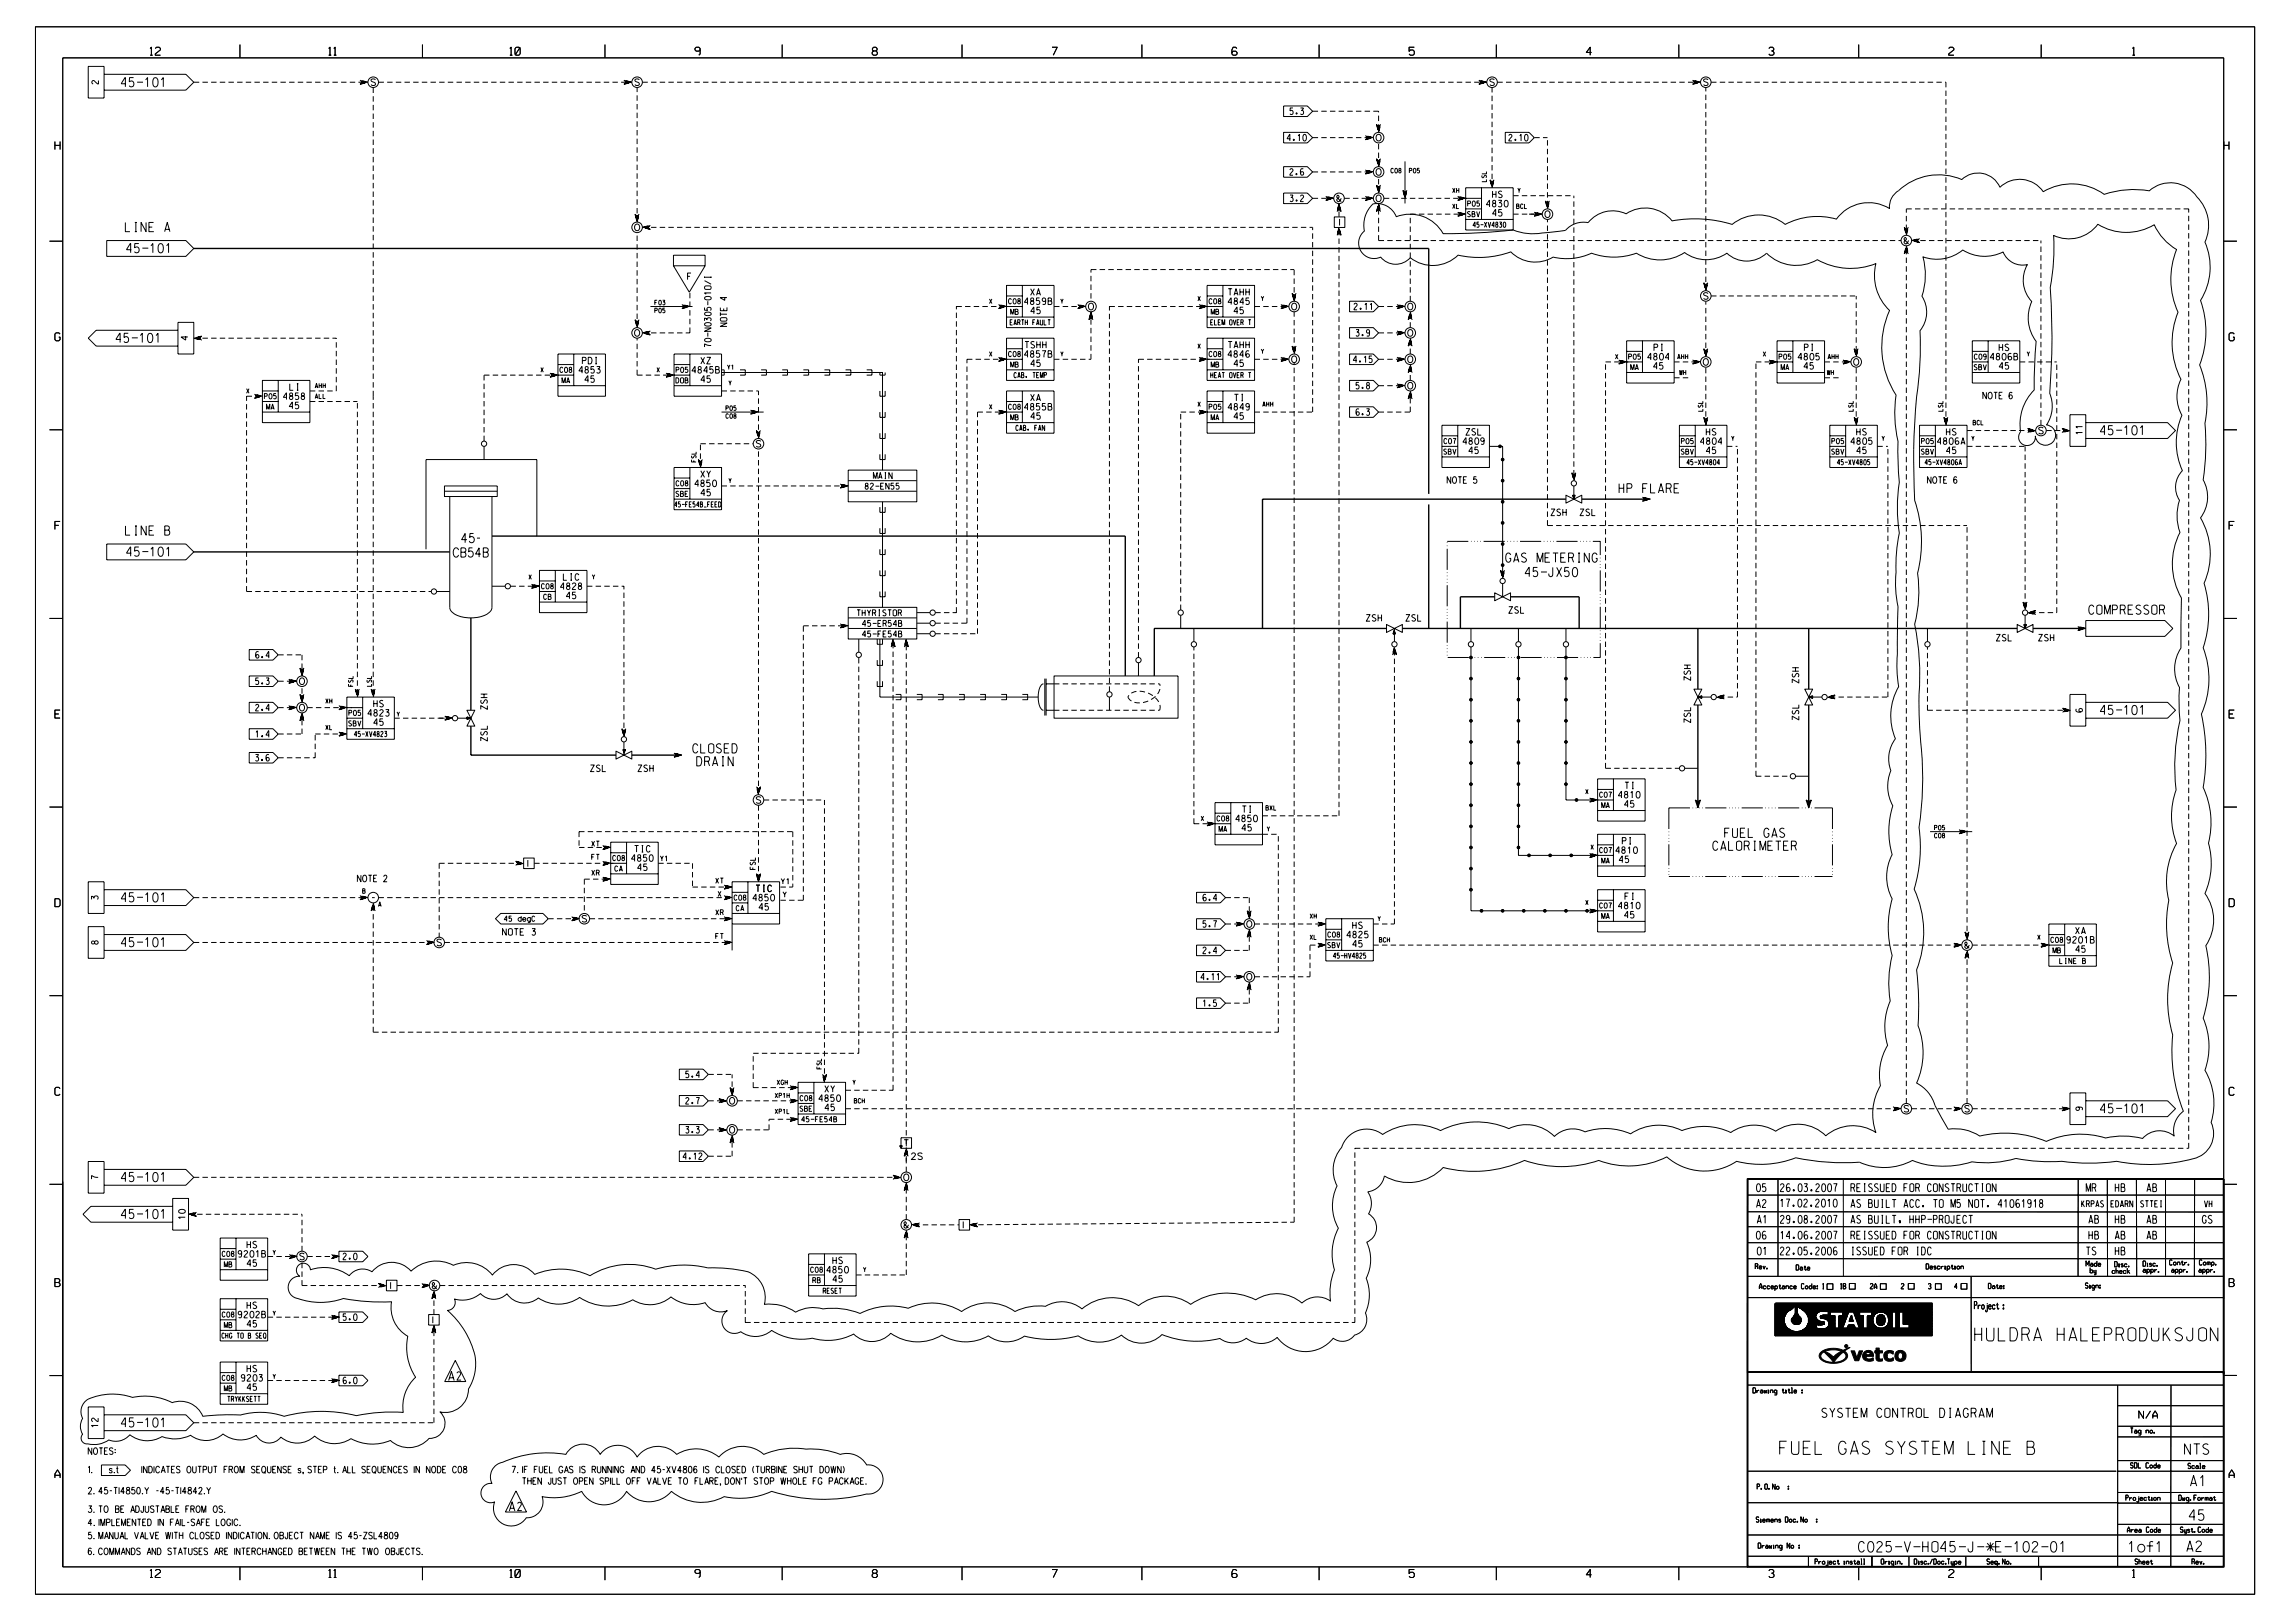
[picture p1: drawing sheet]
<svg xmlns="http://www.w3.org/2000/svg" width="841mm" height="594mm" viewBox="0 0 841 594" stroke-linecap="round" stroke-linejoin="round" font-family="sans-serif">
<defs><g id="words">
<g font-size="4.8">
<text x="723.6" y="491.4">HULDRA HALEPRODUKSJON</text>
<text x="652.2" y="533">FUEL GAS SYSTEM LINE B</text>
</g>
<g font-size="3.9">
<text x="800.5" y="533">NTS</text>
<text x="802.7" y="544.6">A1</text>
<text x="802.3" y="557.1">45</text>
<text x="681.1" y="568.7">C025-V-HO45-J-*E-102-01</text>
<text x="780" y="568.7">1of1</text>
<text x="801.4" y="568.5">A2</text>
</g>
<g font-size="3.4">
<text x="44.5" y="31.8">45-101</text>
<text x="45.9" y="84.9">LINE A</text>
<text x="46.4" y="92.6">45-101</text>
<text x="42.6" y="125.5">45-101</text>
<text x="769.7" y="159.4">45-101</text>
<text x="593.3" y="180.6">HP FLARE</text>
<text x="46" y="196.1">LINE B</text>
<text x="46.4" y="203.8">45-101</text>
<text x="169.2" y="198.9">45-</text>
<text x="166.1" y="204.1">CB54B</text>
<text x="551.8" y="206">GAS METERING</text>
<text x="558.9" y="211.3">45-JX50</text>
<text x="765.5" y="225.1">COMPRESSOR</text>
<text x="769.7" y="261.9">45-101</text>
<text x="253.9" y="275.9">CLOSED</text>
<text x="255.3" y="280.7">DRAIN</text>
<text x="627.7" y="311.6">CALORIMETER</text>
<text x="632" y="306.9">FUEL GAS</text>
<text x="44.5" y="330.5">45-101</text>
<text x="44.5" y="346.9">45-101</text>
<text x="769.7" y="407.9">45-101</text>
<text x="44.5" y="433">45-101</text>
<text x="44.5" y="446.5">45-101</text>
<text x="164.2" y="505.9">A2</text>
<text x="667.6" y="519.4">SYSTEM CONTROL DIAGRAM</text>
<text x="44.5" y="522.9">45-101</text>
<text x="186.5" y="553.7">A2</text>
</g>
<g font-size="2.9">
<text x="55" y="20.2">12</text>
<text x="120.5" y="20.2">11</text>
<text x="186.8" y="20.2">10</text>
<text x="254.7" y="20.2">9</text>
<text x="319.6" y="20.2">8</text>
<text x="385.5" y="20.2">7</text>
<text x="451.4" y="20.2">6</text>
<text x="516.4" y="20.2">5</text>
<text x="581.3" y="20.2">4</text>
<text x="648.2" y="20.2">3</text>
<text x="714.1" y="20.2">2</text>
<text x="781.5" y="20.2">1</text>
<text x="20.1" y="54.8">H</text>
<text x="814.9" y="54.8">H</text>
<text x="20.1" y="124.9">G</text>
<text x="816.8" y="124.9">G</text>
<text x="20.1" y="194">F</text>
<text x="816.8" y="194">F</text>
<text x="20.1" y="263.1">E</text>
<text x="816.8" y="263.1">E</text>
<text x="20.1" y="332.2">D</text>
<text x="816.8" y="332.2">D</text>
<text x="20.1" y="401.4">C</text>
<text x="816.8" y="401.4">C</text>
<text x="643.7" y="436.7">05</text>
<text x="652.5" y="436.7">26.03.2007</text>
<text x="678.3" y="436.7">REISSUED FOR CONSTRUCTION</text>
<text x="764.5" y="436.7">MR</text>
<text x="775.1" y="436.7">HB</text>
<text x="786.7" y="436.7">AB</text>
<text x="643.7" y="442.5">A2</text>
<text x="652.4" y="442.3">17.02.2010</text>
<text x="678.3" y="442.5">AS BUILT ACC. TO M5 NOT. 41061918</text>
<text x="644" y="448.3">A1</text>
<text x="652.5" y="448.3">29.08.2007</text>
<text x="678.3" y="448.3">AS BUILT, HHP-PROJECT</text>
<text x="765.5" y="448.3">AB</text>
<text x="775.1" y="448.3">HB</text>
<text x="786.7" y="448.3">AB</text>
<text x="807.1" y="448.3">GS</text>
<text x="643.6" y="454.1">06</text>
<text x="652.5" y="454.1">14.06.2007</text>
<text x="678.3" y="454.1">REISSUED FOR CONSTRUCTION</text>
<text x="765.5" y="454.1">HB</text>
<text x="775.1" y="454.1">AB</text>
<text x="786.7" y="454.1">AB</text>
<text x="644" y="459.9">01</text>
<text x="652.4" y="459.9">22.05.2006</text>
<text x="678.3" y="459.9">ISSUED FOR IDC</text>
<text x="764.5" y="459.9">TS</text>
<text x="775.1" y="459.9">HB</text>
<text x="20.1" y="471.5">B</text>
<text x="816.8" y="471.5">B</text>
<text x="20.1" y="541.6">A</text>
<text x="816.8" y="541.6">A</text>
<text x="55" y="578.1">12</text>
<text x="120.5" y="578.1">11</text>
<text x="186.8" y="578.1">10</text>
<text x="254.7" y="578.1">9</text>
<text x="319.6" y="578.1">8</text>
<text x="385.5" y="578.1">7</text>
<text x="451.4" y="578.1">6</text>
<text x="516.4" y="578.1">5</text>
<text x="581.3" y="578.1">4</text>
<text x="648.2" y="578.1">3</text>
<text x="714.1" y="578.1">2</text>
<text x="781.5" y="578.1">1</text>
</g>
<text font-size="2.8" x="723.5" y="479.7">Project :</text>
<text font-size="2.7" x="783.8" y="519.7">N/A</text>
<g font-size="2.4">
<text x="136" y="31.3">S</text>
<text x="232.7" y="31.3">S</text>
<text x="546" y="31.3">S</text>
<text x="624.3" y="31.3">S</text>
<text x="472.7" y="42">5.3</text>
<text x="471.7" y="51.6">4.10</text>
<text x="504.3" y="51.6">O</text>
<text x="552.9" y="51.6">2.10</text>
<text x="472.7" y="64.2">2.6</text>
<text x="504.3" y="64.2">O</text>
<text x="472.7" y="73.9">3.2</text>
<text x="489.9" y="73.9">&amp;</text>
<text x="504.3" y="73.9">O</text>
<text x="544.7" y="75.8">4830</text>
<text x="546.9" y="72.4">HS</text>
<text x="490.9" y="82.6">I</text>
<text x="547" y="79.2">45</text>
<text x="566.1" y="79.7">O</text>
<text x="232.5" y="84.5">O</text>
<text x="697.8" y="89.4">&amp;</text>
<text x="252" y="102.5">F</text>
<text x="375.4" y="111.6">4859B</text>
<text x="377.7" y="108.2">XA</text>
<text x="398.9" y="113.5">O</text>
<text x="450.1" y="108.2">TAHH</text>
<text x="450.1" y="111.6">4845</text>
<text x="473.3" y="113.5">O</text>
<text x="496.2" y="113.5">2.11</text>
<text x="515.9" y="113.5">O</text>
<text x="624.3" y="109.7">S</text>
<text x="377.8" y="115">45</text>
<text x="452.2" y="115">45</text>
<text x="232.5" y="123.2">O</text>
<text x="496.9" y="123.2">3.9</text>
<text x="515.9" y="123.2">O</text>
<text x="375.4" y="130.9">4857B</text>
<text x="375.6" y="127.6">TSHH</text>
<text x="450" y="130.9">4846</text>
<text x="450.1" y="127.6">TAHH</text>
<text x="603.8" y="131.9">4804</text>
<text x="606.1" y="128.5">PI</text>
<text x="658.9" y="131.9">4805</text>
<text x="661.2" y="128.5">PI</text>
<text x="729.4" y="131.9">4806B</text>
<text x="732.6" y="128.5">HS</text>
<text x="212.2" y="136.7">4853</text>
<text x="213.4" y="133.4">PDI</text>
<text x="253.6" y="136.7">4845B</text>
<text x="256.8" y="133.4">XZ</text>
<text x="377.8" y="134.3">45</text>
<text x="452.2" y="134.3">45</text>
<text x="473.3" y="132.9">O</text>
<text x="495.9" y="132.9">4.15</text>
<text x="515.9" y="132.9">O</text>
<text x="606" y="135.3">45</text>
<text x="624.2" y="133.8">O</text>
<text x="661.1" y="135.3">45</text>
<text x="679.3" y="133.8">O</text>
<text x="732.6" y="135.3">45</text>
<text x="106.2" y="143">LI</text>
<text x="214.3" y="140.1">45</text>
<text x="256.9" y="140.1">45</text>
<text x="496.9" y="142.5">5.8</text>
<text x="515.9" y="142.5">O</text>
<text x="103.9" y="146.4">4858</text>
<text x="106" y="149.8">45</text>
<text x="377.7" y="146.9">XA</text>
<text x="452.4" y="146.9">TI</text>
<text x="726.6" y="146.2">NOTE 6</text>
<text x="375.4" y="150.3">4855B</text>
<text x="377.8" y="153.7">45</text>
<text x="450.1" y="150.3">4849</text>
<text x="452.2" y="153.7">45</text>
<text x="496.9" y="152.2">6.3</text>
<text x="537.2" y="159.5">ZSL</text>
<text x="625.3" y="159.5">HS</text>
<text x="680.4" y="159.5">HS</text>
<text x="713.3" y="159.5">HS</text>
<text x="747.1" y="159">S</text>
<text x="277.1" y="163.8">S</text>
<text x="536.1" y="162.8">4809</text>
<text x="538.3" y="166.2">45</text>
<text x="623.2" y="162.8">4804</text>
<text x="625.3" y="166.2">45</text>
<text x="678.3" y="162.8">4805</text>
<text x="680.4" y="166.2">45</text>
<text x="710" y="162.8">4806A</text>
<text x="713.3" y="166.2">45</text>
<text x="254.7" y="178.3">4850</text>
<text x="256.8" y="174.9">XY</text>
<text x="530.3" y="177.1">NOTE 5</text>
<text x="706.3" y="177.1">NOTE 6</text>
<text x="256.9" y="181.7">45</text>
<text x="568.4" y="189">ZSH</text>
<text x="579" y="189">ZSL</text>
<text x="206.4" y="212.6">LIC</text>
<text x="205.4" y="216">4828</text>
<text x="207.6" y="219.4">45</text>
<text x="500.7" y="227.6">ZSH</text>
<text x="515.2" y="227.6">ZSL</text>
<text x="552.9" y="224.7">ZSL</text>
<text x="731.6" y="234.9">ZSL</text>
<text x="747" y="234.9">ZSH</text>
<text x="93.7" y="241.2">6.4</text>
<text x="93.7" y="250.8">5.3</text>
<text x="109.7" y="250.8">O</text>
<text x="93.7" y="260.5">2.4</text>
<text x="109.7" y="260.5">O</text>
<text x="134.8" y="262.4">4823</text>
<text x="136.9" y="259.1">HS</text>
<text x="137" y="265.8">45</text>
<text x="93.7" y="270.2">1.4</text>
<text x="93.6" y="278.9">3.6</text>
<text x="216.4" y="282.8">ZSL</text>
<text x="233.8" y="282.8">ZSH</text>
<text x="593.1" y="292.4">4810</text>
<text x="595.5" y="289">TI</text>
<text x="277.1" y="294.4">S</text>
<text x="455.3" y="297.7">TI</text>
<text x="595.3" y="295.8">45</text>
<text x="452.9" y="301.1">4850</text>
<text x="455.1" y="304.5">45</text>
<text x="594.5" y="309.3">PI</text>
<text x="193.4" y="317.6">I</text>
<text x="231.4" y="315.6">4850</text>
<text x="232.5" y="312.2">TIC</text>
<text x="592.1" y="312.7">4810</text>
<text x="593.4" y="316.1">45</text>
<text x="131" y="323.1">NOTE 2</text>
<text x="233.7" y="319">45</text>
<text x="277" y="326.7">TIC</text>
<text x="595.5" y="329.6">FI</text>
<text x="136.2" y="330.1">-</text>
<text x="275.9" y="330.1">4850</text>
<text x="278.2" y="333.5">45</text>
<text x="440.8" y="330.1">6.4</text>
<text x="593.1" y="333">4810</text>
<text x="213.3" y="337.9">S</text>
<text x="440.8" y="339.8">5.7</text>
<text x="456.9" y="339.8">O</text>
<text x="495.7" y="340.3">HS</text>
<text x="595.3" y="336.4">45</text>
<text x="160.1" y="346.6">S</text>
<text x="184.1" y="342.7">NOTE 3</text>
<text x="493.6" y="343.7">4825</text>
<text x="495.7" y="347.1">45</text>
<text x="720" y="347.5">&amp;</text>
<text x="757.4" y="345.6">9201B</text>
<text x="760.6" y="342.2">XA</text>
<text x="440.8" y="349.5">2.4</text>
<text x="760.7" y="349">45</text>
<text x="440.1" y="359.1">4.11</text>
<text x="456.9" y="359.1">O</text>
<text x="440.8" y="368.8">1.5</text>
<text x="251.3" y="394.9">5.4</text>
<text x="302.3" y="400.2">XY</text>
<text x="251.3" y="404.6">2.7</text>
<text x="267.4" y="404.6">O</text>
<text x="300.1" y="403.6">4850</text>
<text x="302.3" y="407">45</text>
<text x="697.8" y="407.5">S</text>
<text x="720" y="407.5">S</text>
<text x="251.3" y="415.2">3.3</text>
<text x="267.4" y="415.2">O</text>
<text x="250.3" y="424.9">4.12</text>
<text x="331.3" y="420.1">T</text>
<text x="333.9" y="424.9">2S</text>
<text x="331.2" y="432.6">O</text>
<text x="331.3" y="450">&amp;</text>
<text x="353" y="450">I</text>
<text x="87.3" y="460.7">9201B</text>
<text x="90.5" y="457.3">HS</text>
<text x="109.9" y="461.6">S</text>
<text x="125.7" y="461.6">2.0</text>
<text x="90.6" y="464.1">45</text>
<text x="303" y="466.5">4850</text>
<text x="305.2" y="463.1">HS</text>
<text x="143.1" y="472.3">I</text>
<text x="158.4" y="472.3">&amp;</text>
<text x="305.2" y="469.9">45</text>
<text x="90.5" y="479.5">HS</text>
<text x="87.3" y="482.9">9202B</text>
<text x="125.7" y="483.9">5.0</text>
<text x="158.6" y="484.8">I</text>
<text x="90.6" y="486.3">45</text>
<text x="90.5" y="502.7">HS</text>
<text x="88.4" y="506.1">9203</text>
<text x="90.6" y="509.5">45</text>
<text x="125.7" y="507.1">6.0</text>
<text x="32.3" y="533">NOTES:</text>
<text x="32.3" y="539.7">1.</text>
<text x="40.1" y="539.7">s.t</text>
<text x="49.8" y="539.7">INDICATES OUTPUT FROM SEQUENSE s, STEP t. ALL SEQUENCES IN NODE C08</text>
<text x="187.6" y="539.7">7. IF FUEL GAS IS RUNNING AND 45-XV4806 IS CLOSED (TURBINE SHUT DOWN)</text>
<text x="191.5" y="543.9">THEN JUST OPEN SPILL OFF VALVE TO FLARE, DON’T STOP WHOLE FG PACKAGE.</text>
<text x="32.3" y="547.5">2. 45-TI4850.Y -45-TI4842.Y</text>
<text x="32.3" y="554.2">3. TO BE ADJUSTABLE FROM OS.</text>
<text x="32.3" y="559.1">4. IMPLEMENTED IN FAIL-SAFE LOGIC.</text>
<text x="32.3" y="563.9">5. MANUAL VALVE WITH CLOSED INDICATION. OBJECT NAME IS 45-ZSL4809</text>
<text x="32.3" y="569.7">6. COMMANDS AND STATUSES ARE INTERCHANGED BETWEEN THE TWO OBJECTS.</text>
</g>
<g font-size="2.3">
<text x="762.8" y="442.3">KRPAS</text>
<text x="773.6" y="442.3">EDARN</text>
<text x="784.4" y="442.3">STTEI</text>
<text x="807.8" y="442.3">VH</text>
</g>
<g font-size="2.2">
<text x="317" y="179.3">82-EN55</text>
<text x="320.1" y="175.4">MAIN</text>
<text x="314" y="225.7">THYRISTOR</text>
<text x="316" y="229.6">45-ER54B</text>
<text x="316" y="233.4">45-FE54B</text>
</g>
<g font-size="2">
<text x="286.3" y="324">Y1</text>
<text x="286.9" y="328.8">Y</text>
</g>
<g font-size="1.9">
<text x="537.8" y="75.6">P05</text>
<text x="537.8" y="79.4">SBV</text>
<text x="539.8" y="83.3">45-XV4830</text>
<text x="369.6" y="111.4">C08</text>
<text x="443.1" y="111.4">C08</text>
<text x="370.2" y="119.1">EARTH FAULT</text>
<text x="370.4" y="115.2">MB</text>
<text x="443.7" y="119.1">ELEM OVER T</text>
<text x="443.9" y="115.2">MB</text>
<text x="369.6" y="130.7">C08</text>
<text x="443.1" y="130.7">C08</text>
<text x="596.8" y="131.7">P05</text>
<text x="651.9" y="131.7">P05</text>
<text x="723.5" y="131.7">C09</text>
<text x="205.2" y="136.5">C08</text>
<text x="247.7" y="136.5">P05</text>
<text x="370.4" y="134.6">MB</text>
<text x="443.9" y="134.6">MB</text>
<text x="597.6" y="135.5">MA</text>
<text x="652.7" y="135.5">MA</text>
<text x="723.4" y="135.5">SBV</text>
<text x="206" y="140.4">MA</text>
<text x="247.7" y="140.4">DOB</text>
<text x="371.6" y="138.4">CAB. TEMP</text>
<text x="443.7" y="138.4">HEAT OVER T</text>
<text x="96.9" y="146.2">P05</text>
<text x="97.7" y="150">MA</text>
<text x="369.6" y="150">C08</text>
<text x="370.4" y="153.9">MB</text>
<text x="443.1" y="150">P05</text>
<text x="443.8" y="153.9">MA</text>
<text x="372.3" y="157.8">CAB. FAN</text>
<text x="529.1" y="166.5">SBV</text>
<text x="529.1" y="162.6">C07</text>
<text x="616.1" y="166.5">SBV</text>
<text x="616.2" y="162.6">P05</text>
<text x="671.2" y="166.5">SBV</text>
<text x="671.3" y="162.6">P05</text>
<text x="704.1" y="166.5">SBV</text>
<text x="704.1" y="162.6">P05</text>
<text x="618.2" y="170.3">45-XV4804</text>
<text x="673.3" y="170.3">45-XV4805</text>
<text x="705.4" y="170.3">45-XV4806A</text>
<text x="247.7" y="178.1">C08</text>
<text x="247.2" y="185.8">45-FE54B_FEED</text>
<text x="247.7" y="181.9">SBE</text>
<text x="198.4" y="215.8">C08</text>
<text x="199.2" y="219.7">CB</text>
<text x="127.8" y="262.2">P05</text>
<text x="127.8" y="266.1">SBV</text>
<text x="129.9" y="269.9">45-XV4823</text>
<text x="586.2" y="292.2">C07</text>
<text x="586.9" y="296">MA</text>
<text x="446" y="300.9">C08</text>
<text x="446.7" y="304.7">MA</text>
<text x="216.8" y="310.2">XT</text>
<text x="216.8" y="315">FT</text>
<text x="224.5" y="315.4">C08</text>
<text x="242" y="315.6">Y1</text>
<text x="586.2" y="312.5">C07</text>
<text x="586.9" y="316.4">MA</text>
<text x="216.8" y="320.8">XR</text>
<text x="225.3" y="319.3">CA</text>
<text x="262.3" y="323.7">XT</text>
<text x="263.1" y="328.5">X</text>
<text x="269" y="329.9">C08</text>
<text x="262.3" y="335.3">XR</text>
<text x="269.8" y="333.8">CA</text>
<text x="586.2" y="332.8">C07</text>
<text x="184.8" y="337.6">45 degC</text>
<text x="586.9" y="336.7">MA</text>
<text x="262.3" y="344">FT</text>
<text x="486.5" y="347.3">SBV</text>
<text x="486.6" y="343.4">C08</text>
<text x="751.5" y="345.4">C08</text>
<text x="488.6" y="351.2">45-HV4825</text>
<text x="752.3" y="349.2">MB</text>
<text x="754.8" y="353.1">LINE B</text>
<text x="293.1" y="407.2">SBE</text>
<text x="293.2" y="403.4">C08</text>
<text x="293.8" y="411.1">45-FE54B</text>
<text x="81.4" y="460.4">C08</text>
<text x="82.2" y="464.3">MB</text>
<text x="297" y="466.2">C08</text>
<text x="643.2" y="465">Rev.</text>
<text x="658.2" y="465.4">Date</text>
<text x="705.8" y="465">Description</text>
<text x="764.4" y="464">Made</text>
<text x="765.9" y="466.5">by</text>
<text x="774" y="466.7">check</text>
<text x="774.9" y="464.2">Disc.</text>
<text x="785.3" y="464">Disc.</text>
<text x="785.3" y="466.2">appr.</text>
<text x="795" y="463.6">Contr.</text>
<text x="795.8" y="466.2">appr.</text>
<text x="805.8" y="466.2">appr.</text>
<text x="806" y="463.6">Comp.</text>
<text x="297.8" y="470.1">RB</text>
<text x="301.7" y="474">RESET</text>
<text x="644.7" y="472.3">Acceptance Code:</text>
<text x="674" y="472.3">1</text>
<text x="681.5" y="472.3">1B</text>
<text x="709.3" y="472.3">3</text>
<text x="716.8" y="472.3">4</text>
<text x="728.6" y="472.2">Date:</text>
<text x="764.2" y="472.1">Sign:</text>
<text x="81.4" y="482.7">C08</text>
<text x="81.3" y="490.4">CHG TO B SEQ</text>
<text x="82.2" y="486.5">MB</text>
<text x="81.4" y="505.9">C08</text>
<text x="82.2" y="509.7">MB</text>
<text x="83.4" y="513.6">TRYKKSETT</text>
<text x="642.4" y="510.5">Drawing title :</text>
<text x="780.7" y="525.2">Tag no.</text>
<text x="780.7" y="537.9">SDL Code</text>
<text x="801.8" y="538.1">Scale</text>
<text x="643.9" y="545.7">P. O. No</text>
<text x="779" y="549.8">Projection</text>
<text x="798.4" y="549.8">Dwg. Format</text>
<text x="643.6" y="557.8">Siemens Doc. No</text>
<text x="779.6" y="561.5">Area Code</text>
<text x="799" y="561.5">Syst. Code</text>
<text x="644.3" y="567.4">Drawing No :</text>
<text x="665.1" y="573.2">Project install</text>
<text x="689.4" y="573.2">Origin.</text>
<text x="701.5" y="573.2">Disc./Doc.Type</text>
<text x="728.1" y="573.2">Seq. No.</text>
<text x="782.4" y="573.2">Sheet</text>
<text x="803.2" y="573.2">Rev.</text>
</g>
<g font-size="1.7">
<text x="509.7" y="63.4">C08</text>
<text x="516.5" y="63.4">P05</text>
<text x="532.3" y="70.6">XH</text>
<text x="556.2" y="70.6">Y</text>
<text x="532.3" y="76.4">XL</text>
<text x="555.8" y="76.4">BCL</text>
<text x="240" y="111.7">F03</text>
<text x="362.6" y="111.2">X</text>
<text x="388.7" y="111.2">Y</text>
<text x="439" y="110.3">X</text>
<text x="462.2" y="110.3">Y</text>
<text x="240" y="114.6">P05</text>
<text x="362.6" y="130.6">X</text>
<text x="388.7" y="130.6">Y</text>
<text x="439" y="127.7">X</text>
<text x="462.2" y="129.6">Y</text>
<text x="592" y="131.5">X</text>
<text x="614.7" y="131.5">AHH</text>
<text x="646.1" y="130.6">X</text>
<text x="669.9" y="131.5">AHH</text>
<text x="742.8" y="130.6">Y</text>
<text x="198.2" y="136.4">X</text>
<text x="240.8" y="136.4">X</text>
<text x="266.6" y="135.4">Y1</text>
<text x="615.5" y="137.3">WH</text>
<text x="669.6" y="137.3">WH</text>
<text x="115.5" y="142.2">AHH</text>
<text x="267.1" y="141.2">Y</text>
<text x="90.4" y="144.1">X</text>
<text x="115.5" y="146">ALL</text>
<text x="362.6" y="149.9">X</text>
<text x="439" y="148.9">X</text>
<text x="462.7" y="148.9">AHH</text>
<text x="266" y="150.4">P05</text>
<text x="266" y="153.3">C08</text>
<text x="723" y="155.7">BCL</text>
<text x="634.5" y="161.5">Y</text>
<text x="689.6" y="161.5">Y</text>
<text x="722.5" y="161.5">Y</text>
<text x="267.1" y="177">Y</text>
<text x="193.8" y="212.3">X</text>
<text x="217" y="212.3">Y</text>
<text x="119.4" y="257.7">XH</text>
<text x="145.5" y="262.6">Y</text>
<text x="119.4" y="267.4">XL</text>
<text x="581.1" y="290.9">X</text>
<text x="463.9" y="296.9">BXL</text>
<text x="440.2" y="300.8">X</text>
<text x="464.3" y="304.6">Y</text>
<text x="708.9" y="304.1">P05</text>
<text x="583" y="311.2">X</text>
<text x="708.9" y="307">C08</text>
<text x="132.9" y="327.4">B</text>
<text x="138.7" y="332.2">A</text>
<text x="581.1" y="331.6">X</text>
<text x="480.1" y="336.5">XH</text>
<text x="504.9" y="337.5">Y</text>
<text x="480.1" y="344.3">XL</text>
<text x="505.5" y="345.2">BCH</text>
<text x="746.7" y="344.3">X</text>
<text x="284.8" y="397.5">XGH</text>
<text x="312.5" y="397.5">Y</text>
<text x="284.1" y="402.3">XP1H</text>
<text x="313.1" y="404.2">BCH</text>
<text x="284.1" y="408.1">XP1L</text>
<text x="100" y="459.8">Y</text>
<text x="316.4" y="466.1">Y</text>
<text x="100" y="482.1">Y</text>
<text x="100" y="505.3">Y</text>
</g>
</g></defs>
<g fill="none" stroke="#000" stroke-width=".37">
<path d="M13 9.8h813.2v574.4h-813.2zM87.9 16.3v4.9M154.8 16.3v4.9M221.7 16.3v4.9M286.6 16.3v4.9M352.5 16.3v4.9M418.4 16.3v4.9M483.4 16.3v4.9M548.3 16.3v4.9M615.2 16.3v4.9M681.1 16.3v4.9M748 16.3v4.9"/>
<path d="M32.3 24.3h5.8v11.6h-5.8zM36.1 29.5v1.3a1.81 1.81 0 0 1-1.6-1.2 .63 .63 0 0 0-.8 .3 .63 .63 0 0 0 .4 .9M38.1 27.2h30l2.9 2.9-2.9 2.9h-30M470.4 38.8h8.7l1.9 2-1.9 1.9h-8.7zM470.4 48.5h8.7l1.9 1.9-1.9 2h-8.7zM514.9 59.1v15.5M551.6 48.5h8.7l1.9 1.9-1.9 2h-8.7zM470.4 70.7h8.7l1.9 2-1.9 1.9h-8.7zM470.4 61.1h8.7l1.9 1.9-1.9 1.9h-8.7zM488.9 79.5h3.9v3.9h-3.9zM537.1 76.5h5.8M537.1 72.7h5.8"/>
<path d="M537.1 68.8h17.4v15.5h-17.4zM542.9 68.8v11.6M543.2 64.3l-.2 .5 .4 .3 .6-.7h.6l-.1 .7M544.7 65.7v.9h-1.7M544.7 62.9v.8h-1.7M18.1 88.4h4.9M39.1 88.1h29l2.9 2.9-2.9 2.9h-29zM246.8 97.4l5.8 9.7 5.8-9.7M246.8 97.4v-3.9h11.6v3.9M246.8 97.4h11.6M537.1 80.4h17.4M704.7 94.1a15 15 0 0 0 14.6-2.5 15 15 0 0 0 14.7 .7 7.7 7.7 0 0 0 8.9 4.7 11.4 11.4 0 0 0 1.6 13.5 14.3 14.3 0 0 0 1.6 14.6l-.6 9.6-.1 8.2-.6 .7a17.8 17.8 0 0 0-4.4 14.6 3.1 3.1 0 0 0 1.5 4.9 3.1 3.1 0 0 0 3.9-3.3 3.7 3.7 0 0 0 3.9 3.4 3.7 3.7 0 0 0 3.6-3.6 3.7 3.7 0 0 0-3.4-3.9 12.3 12.3 0 0 0 1.2-11.5l.3-4.9a244.9 244.9 0 0 0-.1-34l1.2-9.5 .1-9.5a13.2 13.2 0 0 0 16.2-4.1 19.9 19.9 0 0 0 20.6 .2 20.5 20.5 0 0 0 8.2 9 29.2 29.2 0 0 0 .5 23 29.5 29.5 0 0 0 1.1 24.6 14.1 14.1 0 0 0 .4 13.2 25 25 0 0 0 .1 20.3 8.6 8.6 0 0 0-1 10.8 18 18 0 0 0 .2 11.8 25.2 25.2 0 0 0 .5 24l-.2 18.4-.4 .7a13.8 13.8 0 0 0-.1 13.7l-.2 6.6a30.1 30.1 0 0 1-.8 11.8l-.8 9.6 .5 9.6a28.1 28.1 0 0 0 .2 19.6 28.3 28.3 0 0 0-2.8 20.8 46 46 0 0 0 1.4 23 47.7 47.7 0 0 0 0 26.4 60.1 60.1 0 0 0 3.9 27.9 8.8 8.8 0 0 0-3.4 9.1 8.3 8.3 0 0 0-11.6 .9 28.8 28.8 0 0 0-13.5-.2 31 31 0 0 0-21.7 1.3 39.8 39.8 0 0 0-24.4-2 16.7 16.7 0 0 0-11.6-2.5l-4.8-8.7a13.3 13.3 0 0 0-6.8-8.2 27.3 27.3 0 0 0 .6-21l.2-10.3-.8-10.2a37.6 37.6 0 0 0-.9-29.6 53.3 53.3 0 0 0 1.8-22.6 134 134 0 0 0 .3-35.7l-.3-11.6a97.7 97.7 0 0 0-1.6-27.1 47.7 47.7 0 0 0 1.1-18.7 47.1 47.1 0 0 0-1.1-26.8l-.2-8.6a249.8 249.8 0 0 1 2-39l.3-8-.1-6.5 .5-.7a10.7 10.7 0 0 0 .2-12 24.8 24.8 0 0 0 .4-14.4z"/>
<path d="M814.9 88.4h4.8M65.2 118.1h5.8v11.6h-5.8zM238.4 112.3h15.4M258.2 117.6v-1.1l.9 .7a.7 .7 0 0 1 .9-.8 .7 .7 0 0 1 .3 1.2M258.2 112.7v1h1.1l-.2-.4a.7 .7 0 0 1 .9-.7 .7 .7 0 0 1 .3 1.1M258.2 101.3v.5M258.2 102.8l2.4 1.3M258.2 101.6h2.4M258.3 118.5l1.3-.3 .5 .1 .5 .5a1.37 1.37 0 0 1-2.4 0zM258.3 114.7l1.3-.3 .5 .1 .5 .4a1.37 1.37 0 0 1-2.4 0zM258.3 108.9l1.3-.3 .5 .1 .5 .5a1.37 1.37 0 0 1-2.4 0zM258.4 104.9l1.7-.1a.67 .67 0 0 1 .5 .6 .67 .67 0 0 1-.5 .6h-1.6l-.3-.5z"/>
<path d="M259.4 110.4v1.4M260.6 107.3h-2.4l.6 .5M260.6 101.3v.5M264 118.4h2.4l-2.4 1.2h2.4M264 114.5v1.3M264 115.1h2.4M264.2 116.5l1.7-.1a.67 .67 0 0 1 .5 .6 .67 .67 0 0 1-.5 .7h-1.6l-.3-.5zM265.2 113.1v.8M265.6 108.9v1.1l-1.6-.9 2.4-.1M266.4 112.7v1.2h-2.4v-1.2M368.8 104.6h17.4v15.5h-17.4zM368.8 112.3h5.8"/>
<path d="M368.8 108.5h5.8M368.8 116.2h17.4M374.6 104.6v11.6M442.3 112.3h5.8M442.3 108.5h5.8M442.3 104.6h17.4v15.5h-17.4zM442.3 116.2h17.4M448.1 104.6v11.6M494.5 110.4h8.8l1.9 1.9-1.9 2h-8.8zM65.2 121h-30l-2.9 2.9 2.9 2.9h30M68 123.3v1.3l-1.6-1 2.4-.1M96.2 139.4h17.4v15.5h-17.4z"/>
<path d="M102 139.4v11.6M204.5 129.7h17.4v15.5h-17.4zM204.5 137.5h5.8M204.5 133.6h5.8M210.3 129.7v11.6M247 129.7h17.4v15.5h-17.4zM247 137.5h5.8M247 133.6h5.8M252.8 129.7v11.6M258.2 120.2h2.4l-2.4 1.2h2.4M258.3 124.3l1.3-.3h.5l.5 .5a1.37 1.37 0 0 1-2.4 0zM259.4 121.9v1.4"/>
<path d="M260.6 126.6l-1.2-.1-1.2-.5v1.2M264.4 135.5h1v2h-1M264.4 136.5h59v35.8M271.2 135.5h1.9v2h-1.9M278.9 135.5h1.9v2h-1.9M286.7 135.5h1.9v2h-1.9M294.4 135.5h1.9v2h-1.9M302.1 135.5h2v2h-2M309.9 135.5h1.9v2h-1.9M317.6 135.5h1.9v2h-1.9M322.4 136.5v1h2v-1M368.8 135.5h17.4"/>
<path d="M368.8 123.9h17.4v15.5h-17.4zM368.8 131.7h5.8M368.8 127.8h5.8M374.6 123.9v11.6M442.3 135.5h17.4M442.3 123.9h17.4v15.5h-17.4zM442.3 131.7h5.8M442.3 127.8h5.8M448.1 123.9v11.6M494.5 139.4h8.8l1.9 1.9-1.9 2h-8.8zM494.5 129.7h8.8l1.9 2-1.9 1.9h-8.8zM494.5 120.1h8.8l1.9 1.9-1.9 1.9h-8.8z"/>
<path d="M596.1 132.6h5.8M596.1 128.8h5.8M596.1 124.9h17.4v15.5h-17.4zM596.1 136.5h17.4M601.9 124.9v11.6M651.2 132.6h5.8M651.2 128.8h5.8M651.2 136.5h17.4M651.2 124.9h17.4v15.5h-17.4zM657 124.9v11.6M722.8 132.6h5.8M722.8 128.8h5.8"/>
<path d="M722.8 136.5h17.4M722.8 124.9h17.4v15.5h-17.4zM728.6 124.9v11.6M18.1 157.5h4.9M96.2 147.1h5.8M96.2 143.3h5.8M96.2 151h17.4M204.5 141.3h17.4M247 141.3h17.4M264.4 151h15.4M322.4 143.3v1.9h2v-1.9M322.4 151v1.9h2v-1.9"/>
<path d="M322.4 158.7v2h2v-2M368.8 143.3h17.4v15.4h-17.4zM368.8 147.1h5.8M368.8 151h5.8M368.8 154.9h17.4M374.6 143.3v11.6M442.3 147.1h5.8M442.3 143.3h17.4v15.4h-17.4zM442.3 151h5.8M442.3 154.9h17.4M448.1 143.3v11.6M494.5 149.1h8.8l1.9 1.9-1.9 1.9h-8.8z"/>
<path d="M528.4 159.7h5.8M528.4 155.8h17.4v15.5h-17.4zM534.2 155.8v11.6M615.4 159.7h5.8M615.4 155.8h17.4v15.5h-17.4zM621.2 155.8v11.6M622.4 148.4l-.1 .5 .4 .4 .6-.8h.6l-.1 .8M624 149.9v.8h-1.7M624 147v.8h-1.7M670.5 159.7h5.8M670.5 155.8h17.4v15.5h-17.4zM676.3 155.8v11.6"/>
<path d="M677.6 148.4l-.2 .5 .4 .4 .6-.8h.6l-.1 .8M679.1 149.9v.8h-1.7M679.1 147v.8h-1.7M703.4 159.7h5.8M703.4 155.8h17.4v15.5h-17.4zM709.2 155.8v11.6M710.4 148.4l-.1 .5 .4 .4 .6-.8h.6l-.1 .8M712 149.9v.8h-1.7M712 147v.8h-1.7M758.5 152h5.8v11.6h-5.8zM763.1 158.5h-2.4l.6 .5M763.1 156.3h-2.4l.6 .6"/>
<path d="M764.3 154.9h30l2.9 2.9-2.9 2.9h-30M814.9 157.5h4.8M162.9 178.1h19.3v3.8h-19.3zM177.4 163.6v4.8M247 171.3h17.4v15.5h-17.4zM247 179h5.8M247 175.2h5.8M252.8 171.3v11.6M253.4 168.5v.8h1.7M253.5 167l-.1 .5 .4 .4 .6-.8h.6l-.1 .8M254.3 168.7v.6M255.1 165.6v.8h-1.7"/>
<path d="M310.8 172.3h25.2v11.6h-25.2zM310.8 176.1h25.2M322.4 166.5v1.9h2v-1.9M528.4 163.6h5.8M528.4 167.4h17.4M545.8 163.6h4.8v47.4M576.7 178.1v4.8M615.4 163.6h5.8M615.4 167.4h17.4M670.5 163.6h5.8M670.5 167.4h17.4M703.4 163.6h5.8"/>
<path d="M703.4 167.4h17.4M39.1 199.3h29l2.9 2.9-2.9 3h-29zM162.9 180h19.3M164.8 181.9v40.7a5.3 5.3 0 0 0 5.1 3.6 11.4 11.4 0 0 0 9.9-2.3l.5-1.3v-40.7M196.7 196.4v-28h-40.6v32.9M247 182.9h17.4M310.8 180h25.2M322.4 185.8v1.9h2v-1.9M322.4 193.5v2h2v-2M323.4 183.9v38.7M530.3 198.8v.2M530.3 199.9v.2"/>
<path d="M530.3 198.4h7.8M539 198.4h.2M540.2 198.4h.2M541.4 198.4h.1M542.5 198.4h.2M543.7 198.4h7.7M552.4 198.4h.2M553.5 198.4h.2M554.7 198.4h.2M555.9 198.4h.1M557 198.4h7.8M565.7 198.4h.2"/>
<path d="M566.9 198.4h.2M568 198.4h.2M569.2 198.4h.2M570.4 198.4h7.7M573.8 181.5l5.8 2.9v-2.9l-5.8 2.9zM576.3 181.5h.9l-.5 1.4zM576.6 181.6l.2 .9 .3-1h-.7l.4 1.2M576.9 181.6l-.1 .6-.2-.5 .2 .3M579.1 198.4h.2M580.2 198.4h.2M581.4 198.4h.2M582.5 198.4h.2"/>
<path d="M583.7 198.4h2.7v5M160 216.8h4.8M180.3 214.8h4.8M197.7 216.8h5.8M197.7 212.9h5.8M197.7 209h17.4v15.5h-17.4zM203.5 209v11.6M322.4 201.3v1.9h2v-1.9M322.4 209v2h2v-2M322.4 216.8v1.9h2v-1.9M530.3 201.1v7.7M530.3 209.8v.2"/>
<path d="M530.3 211v.1M530.3 212.1v.2M530.3 213.3v.2M530.3 214.4v7.8M547.7 217.2l5.8 2.9v-2.9l-5.8 2.9zM550.6 213.9v4.8M586.4 204.4v.2M586.4 205.5v.2M586.4 206.7v.2M586.4 207.9v.2M586.4 209v7.8M586.4 217.7v.2"/>
<path d="M586.4 218.9v.2M18.1 226.6h4.9M91.3 238h8.7l2 2-2 1.9h-8.7zM197.7 220.6h17.4M310.8 222.6h25.2v11.6h-25.2zM310.8 226.4h25.2M310.8 230.3h25.2M314.7 234.2v4.8M321.5 234.2v1.9h1.9v-1.9M322.4 234.2v21.2h58M336 224.5h4.8M336 232.2h4.8"/>
<path d="M336 228.4h4.8M432.7 225.5v4.8M437.5 230.3v4.8M508.1 228.8v2.9l5.8-2.9v2.9zM510.9 231.8v.3M510.9 231.1l.3 1.2h-.6l.3-1 .2 .9h-.4l.2-.6 .1 .5M510.9 230.9l.5 1.4h-1zM511 230.3v4.8M530.3 223.1v.2M530.3 224.3v.2M530.3 225.5v.2M530.3 226.6v.2"/>
<path d="M530.3 227.8v7.7M530.3 236.5v.2M530.3 237.6v.2M530.3 238.8v.2M530.3 240v.2M539 237.1v96.7h52.2M539 230.3v4.8M556.4 230.3v4.8M556.4 237.1v76.4h34.8M573.8 237.1v56h17.4M573.8 230.3v4.8M586.4 235.7v5.2h-2.5"/>
<path d="M586.4 220v.2M586.4 221.2v.2M586.4 222.4v7.7M586.4 231.1v.2M586.4 232.2v.2M586.4 233.4v.2M586.4 234.5v.2M706.3 230.3v4.8M739.2 228.8v2.9l5.8-2.9v2.9zM741.6 228.8h1l-.5 1.5zM742 229.1l.1 .5 .2-.6h-.4l.2 .8 .3-.9h-.6l.3 1.2M742.1 225.5v4.8"/>
<path d="M742.1 229.1v.3M764.3 227.4h29l2.9 2.9-2.9 2.9h-29zM814.9 226.6h4.8M91.3 247.7h8.7l2 1.9-2 2h-8.7zM91.3 257.4h8.7l2 1.9-2 1.9h-8.7zM127.1 259.3h5.8M127.1 255.4h17.4v15.5h-17.4zM127.7 250.6v.9h1.7M127.8 249.2l-.1 .5 .4 .4 .6-.8h.6l-.1 .8M128.5 250.9v.6M129.4 247.8v.8h-1.7M132.9 255.4v11.6"/>
<path d="M134.6 249.2l-.1 .5 .3 .4 .7-.8h.5v.8M136.2 250.6v.9h-1.7M136.2 247.8v.8h-1.7M176.2 255.6h2.4M176.2 254.4h2.4M176.4 256.5l-.1 .2a.72 .72 0 0 0 .5 1.1l.8-1.2 .5-.2a.77 .77 0 0 1 .5 .6 .77 .77 0 0 1-.3 .8M177.4 254.4v1.2M178.6 258.6v1.3l-2.4-1.3v1.3M321.5 241.9v1.9h1.9v-1.9M321.5 249.6v2h1.9v-2M328.2 254.5h2v1.9h-2M336 254.5h1.9v1.9h-1.9"/>
<path d="M343.7 254.5h1.9v1.9h-1.9M351.4 254.5h2v1.9h-2M359.2 254.5h1.9v1.9h-1.9M366.9 254.5h1.9v1.9h-1.9M374.6 254.5h2v1.9h-2M382.4 250.6a4.4 4.4 0 0 0-1.9 4.4 6 6 0 0 0 1.6 5.2l.3 .1M382.9 248.7v13.5M383.3 250.6h2.9M383.3 248.7v13.5M386.2 247.7h45.5v15.5h-45.5zM406.6 255.4v4.9M417.2 242.9v4.8"/>
<path d="M530.5 240.9h7.8M539.2 240.9h.2M540.4 240.9h.2M541.5 240.9h.2M542.7 240.9h.2M543.9 240.9h7.7M552.6 240.9h.2M553.7 240.9h.2M554.9 240.9h.2M556 240.9h.2M557.2 240.9h7.7M565.9 240.9h.2"/>
<path d="M567.1 240.9h.2M568.2 240.9h.2M569.4 240.9h.2M570.6 240.9h7.7M579.3 240.9h.1M580.4 240.9h.2M581.6 240.9h.2M582.7 240.9h.2M617.1 245h2.4M617.1 243.7h2.4M617.3 245.9l-.1 .1a.72 .72 0 0 0 .5 1.1l.8-1.1 .5-.2a.77 .77 0 0 1 .6 .6 .77 .77 0 0 1-.4 .7M618.3 243.7v1.3"/>
<path d="M619.5 247.9v1.4l-2.4-1.4v1.4M619.5 259.2v1.3h-2.4M620.7 252.5h2.9l-2.9 5.8h2.9zM622.2 255.4h4.8M622.2 255.4l1.4-.4v.9zM623.1 255.5l.3-.2-.5 .2 .6 .1v-.4l-.9 .3 1 .3M623.6 255.1l-1.2 .4M656.8 246h2.4M656.8 244.7h2.4M657 246.8l-.1 .2a.72 .72 0 0 0 .4 1.1l.9-1.2 .5-.2a.77 .77 0 0 1 .5 .7 .77 .77 0 0 1-.3 .7M658 244.7v1.3M659.2 248.9v1.4l-2.4-1.4v1.4"/>
<path d="M659.2 258.2v1.3h-2.4M661.4 252.5l2.9 5.8h-2.9l2.9-5.8zM662.8 255.4h4.8M662.8 255.4l1.5-.4v.9zM663 255.5l1.2-.4v.7l-.9-.3 .8-.3v.4l-.6-.1 .5-.2-.3 .2M758.5 254.5h5.8v11.6h-5.8zM760.9 259.8l-.1 .1a1.15 1.15 0 0 0 .7 1.1 1.15 1.15 0 0 0 1.2-.2l.4-.5-.1-.4a.66 .66 0 0 0-1.1 0 .66 .66 0 0 0 .6 1M764.3 257.4h30l2.9 2.9-2.9 2.9h-30M91.3 267h8.7l2 2-2 1.9h-8.7zM91.3 275.7h8.7l2 2-2 1.9h-8.7zM127.1 263.2h5.8M127.1 267h17.4"/>
<path d="M167.7 263.2h4.8M171.1 260.3h2.9l-2.9 5.8h2.9zM171.1 262.7l1.4 .5-1.4 .5zM171.2 262.8l.9 .3-.8 .3v-.4l.6 .1-.6 .2 .3-.2M172.3 263.1l-1.1 .4M176.4 268.1l-.1 .2a.72 .72 0 0 0 .5 1.1l.8-1.2 .5-.2a.77 .77 0 0 1 .5 .6 .77 .77 0 0 1-.3 .8M178.6 270.2v1.3l-2.4-1.3v1.3M178.6 266v1.2h-2.4M225.7 275.3v2.9l5.8-2.9v2.9zM228.2 274.7h1l-.5 1.4zM228.6 271.9v4.8M228.8 275.2l-.2-.3 .2 .5 .1-.6h-.4l.3 .9 .3-1h-.7l.4 1.2"/>
<path d="M383.3 260.3h2.9M617.3 261.3l-.1 .2a.72 .72 0 0 0 .5 1.1l.8-1.2 .5-.2a.77 .77 0 0 1 .6 .7 .77 .77 0 0 1-.4 .7M619.5 263.4v1.4l-2.4-1.4v1.4M657 260.4l-.1 .2a.72 .72 0 0 0 .4 1l.9-1.1 .5-.2a.77 .77 0 0 1 .5 .6 .77 .77 0 0 1-.3 .7M659.2 262.4v1.4l-2.4-1.4v1.4M18.1 295.7h4.9M445.2 298h5.8M445.2 294.1h17.4v15.5h-17.4zM451 294.1v11.6M585.4 285.4h17.5v15.5h-17.5zM585.4 289.3h5.8M585.4 297h17.5"/>
<path d="M591.2 285.4v11.6M617.4 281.5h4.8M619.3 296h-7.7v7.8M620.3 296h.1M621.2 293.1l1 .5 1-.5-1 2.9zM621.4 296h.2M622.2 294.1v.5M622.2 295.1v.5M622.2 294.1l.5-.5-.5 1.5M622.2 294.1l-.5-.5 .5 1.5M622.6 296h.2M623.7 296h.2"/>
<path d="M624.9 296h7.7M633.6 296h.2M634.8 296h.2M635.9 296h.2M637.1 296h.2M638.2 296h7.8M646.9 296h.2M648.1 296h.2M649.3 296h.2M650.4 296h.2M651.6 296h7.7M658 284.4h4.8"/>
<path d="M660.3 296h.2M661.4 296h.2M661.8 293.1l1 .5 1-.5-1 2.9zM662.6 296h.2M662.8 294.1v.5M662.8 295.1v.5M662.8 294.1l.5-.5-.5 1.5M662.8 294.1l-.5-.5 .5 1.5M663.8 296h.2M664.9 296h6.6v7.8M814.9 295.7h4.8M191.9 314.4h3.9v3.9h-3.9z"/>
<path d="M223.8 316.4h5.8M223.8 312.5h5.8M223.8 308.6h17.4v15.5h-17.4zM229.6 308.6v11.6M274.9 317.6v1h1.9M275 315.9l-.1 .6 .4 .4 .7-.9h.7l.1 .5-.2 .4M275.9 317.9v.7M276.8 314.3v1h-1.9M445.2 301.8h5.8M445.2 305.7h17.4M585.4 305.7h17.5v15.5h-17.5zM585.4 309.6h5.8"/>
<path d="M585.4 317.3h17.5M591.2 305.7v11.6M611.6 304.7v.2M611.6 305.9v.2M611.6 307.1v.2M611.6 308.2v.2M611.6 309.4v7.7M611.6 318.1v.2M611.6 319.3v.1M671.5 304.7v.2M671.5 305.9v.2M671.5 307.1v.2"/>
<path d="M671.5 308.2v.2M671.5 309.4v7.7M671.5 318.1v.2M671.5 319.3v.1M707.3 304.7h15.4M32.3 323.1h5.8v11.6h-5.8zM32.3 339.6h5.8v11.6h-5.8zM33.5 329.6v-1.2l.9 .7a.74 .74 0 0 1 1-.8 .74 .74 0 0 1 .3 1.3M38.1 326h30l2.9 2.9-2.9 2.9h-30M183.5 334.7h15.5l1.9 2-1.9 1.9h-15.5l-1.9-1.9zM223.8 320.2h17.4M268.3 338.6h17.4v-15.5h-17.4v25.2"/>
<path d="M268.3 334.7h17.4M268.3 330.9h5.8M268.3 327h5.8M274.1 323.1v11.6M438.5 336.7h8.7l1.9 1.9-1.9 1.9h-8.7zM438.5 327h8.7l1.9 1.9-1.9 2h-8.7zM485.8 336.7h17.5v15.4h-17.5zM491.6 336.7v11.6M585.4 326h17.5v15.5h-17.5zM585.4 329.9h5.8M585.4 337.6h17.5M591.2 326v11.6"/>
<path d="M611.6 320.4v.2M611.6 321.2h7.7M620.3 321.2h.1M621.4 321.2h.2M622.6 321.2h.2M623.7 321.2h.2M624.9 321.2h7.7M633.6 321.2h.2M634.8 321.2h.2M635.9 321.2h.2M637.1 321.2h.2M638.2 321.2h7.8"/>
<path d="M646.9 321.2h.2M648.1 321.2h.2M649.3 321.2h.2M650.4 321.2h.2M651.6 321.2h7.7M660.3 321.2h.2M661.4 321.2h.2M662.6 321.2h.2M663.8 321.2h.2M664.9 321.2h6.6M671.5 320.4v.2M750.8 338.6h17.4v15.5h-17.4z"/>
<path d="M756.6 338.6v11.6M34.7 345.3a.66 .66 0 0 1 1-.5 .66 .66 0 0 1 0 1.1 .66 .66 0 0 1-1-.4M38.1 342.5h30l2.9 2.9-2.9 2.9h-30M438.5 346.3h8.7l1.9 2-1.9 1.9h-8.7zM438.5 356h8.7l1.9 1.9-1.9 2h-8.7zM485.8 344.4h5.8M485.8 340.5h5.8M485.8 348.3h17.5M750.8 346.3h5.8M750.8 342.5h5.8M750.8 350.2h17.4M18.1 364.9h4.9"/>
<path d="M438.5 365.7h8.7l1.9 1.9-1.9 1.9h-8.7zM814.9 364.9h4.8M248.9 391.8h8.7l2 1.9-2 1.9h-8.7zM292.5 396.6h17.4v15.5h-17.4zM298.3 396.6v11.6M299.3 390.9v.8h1.7M299.5 389.4l-.2 .5 .4 .4 .6-.8h.6l-.1 .8M300.2 391.1v.6M301 388v.8h-1.7M248.9 412.1h8.7l2 1.9-2 2h-8.7zM248.9 401.4h8.7l2 2-2 1.9h-8.7zM292.5 404.3h5.8"/>
<path d="M292.5 400.5h5.8M292.5 408.2h17.4M329.7 419.8h.9l-.4 1zM329.8 419.9l.4 .6 .3-.6h-.5l.2 .4 .1-.3M330.2 416.9h3.8v3.9h-3.8zM758.5 400.5h5.8v11.6h-5.8zM761.6 405.7l.3 .2a.64 .64 0 0 1-.2 1 .64 .64 0 0 1-.9-.4 .64 .64 0 0 1 .5-.8l1.6 .1 .2 .4-.2 .6M764.3 403.4h30l2.9 2.9-2.9 2.9h-30M18.1 434h4.9M32.3 425.6h5.8v11.6h-5.8zM36 431.4l-1.2-.1-1.3-.5v1.3M38.1 428.5h30l2.9 2.9-2.9 2.9h-30"/>
<path d="M63.3 439.2h5.8v11.6h-5.8zM248.9 421.8h8.7l2 1.9-2 1.9h-8.7zM640.4 437.9h174.5M651.5 432v35.7M675.5 432v35.7M761.6 432l-.1 35.7M772.2 432l.1 35.9M782.9 432l.1 35.7M793.5 432l.1 35.4M804.2 432l-.1 35.9M814.9 432h-174.5v70.9M814.9 434h4.8"/>
<path d="M63.3 442.1h-30l-2.9 2.9 2.9 2.9h30M65.6 443.5l.9-.3a1.05 1.05 0 0 1 1.4 .8 1.37 1.37 0 0 1-2.4-.2zM67.9 446h-2.4l.6 .6M80.7 457.5h5.8M80.7 453.7h17.4v15.4h-17.4zM86.5 453.7v11.6M124.2 458.5h8.7l1.9 1.9-1.9 2h-8.7zM296.3 459.5h17.4v15.4h-17.4zM302.1 459.5v11.6M351.4 446.9h3.9v3.9h-3.9zM640.4 455.4h174.5M640.4 444l174.5 .1"/>
<path d="M640.4 449.5h174.5M80.7 461.4h5.8M80.7 475.9h17.4v15.5h-17.4zM80.7 465.3h17.4M80.7 479.8h5.8M86.5 475.9v11.6M141.6 469.1h3.9v3.9h-3.9zM296.3 467.2h5.8M296.3 463.3h5.8M296.3 471.1h17.4M640.3 475.5h174.6M640.4 461.2h174.5"/>
<path d="M650.4 477.8h.2v11.7h-.2zM650.6 479.8h5.4v.2h-5.4zM650.6 479.6h5.6v.2h-5.6zM650.6 479.6h5.9v.2h-5.9zM650.6 479.5h6.1v.1h-6.1zM650.6 479.3h6.3v.2h-6.3zM650.6 479.1h6.5v.2h-6.5zM650.6 478.9h6.7v.2h-6.7zM650.6 478.7h6.9v.2h-6.9zM650.6 478.5h6.9v.2h-6.9zM650.6 478.5h7.1v.2h-7.1zM650.6 478.3h7.3v.2h-7.3z"/>
<path d="M650.6 478.1h7.3v.2h-7.3zM656 479.8l.2 .2zM656.2 479.6l.3 .2zM656.5 479.6l.2-.1-.2 .3zM656.7 479.5l.2-.2-.2 .3zM656.9 479.3v.2zM656.9 479.3l.2-.2-.2 .4zM657.1 479.1l.2-.2-.2 .4zM657.3 478.9v.2zM657.3 478.9l.2-.2-.2 .4zM657.3 478.7l.2 .2zM657.5 478.5l.2 .2z"/>
<path d="M657.7 478.5l.2-.2-.2 .4zM657.7 478.3l.2 .2zM657.9 478.1h.2v3.3h-.2zM657.9 478.1l.2-.2-.2 .4zM658.1 479.8l.6 .2zM658.1 479.6l.6 .2zM658.1 479.5l.6 .1zM658.1 479.3l.6 .2zM658.1 479.1l.6 .2zM658.1 478.9l.6 .2zM658.1 478.7l.6 .2zM658.1 478.5l.6 .2z"/>
<path d="M658.1 478.3l.6 .2zM658.1 478.1l.6 .2zM658.5 478.1h.2v3.3h-.2zM658.5 478.1l.2 .2zM658.7 478.1l.2 .4zM658.9 478.3v.2h49.2h-49M658.9 478.3l.2 .4zM659.1 478.5v.2h49h-48.8M659.1 478.5v.2zM659.1 478.5l.2 .4zM659.1 478.9l.2 .2zM659.3 478.7v.2h48.8h-48.6"/>
<path d="M659.3 478.9l.2 .2zM659.5 478.9v.2h48.6h-48.4M659.5 478.9l.2 .4zM659.5 479.3l.2 .2zM659.7 479.1v.2h48.4h-48.2M659.7 479.3l.2 .2zM659.9 479.3v.2h48.2h-48M659.9 479.3l.2 .3zM660.1 479.5v.1h48h-47.8M660.1 479.5l.2 .3zM660.3 479.6v.2h47.8M660.3 479.6v.2z"/>
<path d="M660.3 479.6l.2 .4zM660.5 479.6v.2h47.6M660.5 479.8l.2 .2zM660.7 479.8v.2h47.4h-47.2M660.7 479.8l.2 .4zM660.7 479.8h47.4M675.4 470.3h.7l.2 .4-.2 .6 .3 .7-.3 .3h-.7zM675.4 471.3h.7M677.7 470.3h2.1v2.1h-2.1zM686.8 472.3v-1l.5-1 .4 1v1M686.8 471.7h.9M689.1 470.4h2.1v2.1h-2.1z"/>
<path d="M696.7 470.7l.2-.4h.5l.3 .4v.3l-1 1v.3h1M699.3 470.3h2.1v2.1h-2.1zM706.6 470.7l.3-.4h.4l.3 .4-.3 .6 .3 .3-.2 .7h-.5l-.3-.3M707.1 471.3h.2M708.1 477.6h-57.5v.2h57.5h-57.5v.1h57.5h-57.5v.2h57.5h-49.4v.2h49.4h-49.2M718.6 470.3h2.2v2.1h-2.2zM722.3 467.9l.1 34.9M814.9 467.7h-174.5M80.7 483.6h5.8M80.7 499.1h17.4v15.5h-17.4zM80.7 487.5h17.4M86.5 499.1v11.6"/>
<path d="M124.2 480.7h8.7l1.9 2-1.9 1.9h-8.7zM157.1 481.7h3.8v3.9h-3.8zM166.8 498.5l3.9 7.8h-7.7zM650.6 488v.2h57.5M650.6 488h7.3v.2h-7.3zM650.6 487.8h6.5v.2h-6.5zM650.6 487.6h5.9v.2h-5.9zM650.6 487.4h5.6v.2h-5.6zM650.6 487.2h5.2v.2h-5.2zM650.6 487h5v.2h-5zM650.6 487h4.8v.2h-4.8zM650.6 486.8h4.6v.2h-4.6z"/>
<path d="M650.6 486.7h4.4v.1h-4.4zM650.6 486.5h4.2v.2h-4.2zM650.6 486.3h4v.2h-4zM650.6 486.1h4v.2h-4zM650.6 485.9h3.8v.2h-3.8zM650.6 485.7h3.6v.2h-3.6zM650.6 485.5h3.6v.2h-3.6zM650.6 485.3h3.4v.2h-3.4zM650.6 485.1h3.4v.2h-3.4zM650.6 484.9h3.4v.2h-3.4zM650.6 484.9h3.2v.2h-3.2zM650.6 484.8h3.2v.1h-3.2z"/>
<path d="M650.6 484.6h3.2v.2h-3.2zM650.6 484.4h3.2v.2h-3.2zM650.6 484.2h3.2v.2h-3.2zM650.6 484h3.2v.2h-3.2zM650.6 483.8h3v.2h-3zM650.6 483.6h3v.2h-3zM650.6 483.4h3v.2h-3zM650.6 483.2h3.2v.2h-3.2zM650.6 483.1h3.2v.1h-3.2zM650.6 482.9h3.2v.2h-3.2zM650.6 482.7h3.2v.2h-3.2zM650.6 482.5h3.2v.2h-3.2z"/>
<path d="M650.6 482.3h3.4v.2h-3.4zM650.6 482.1h3.4v.2h-3.4zM650.6 481.9h3.4v.2h-3.4zM650.6 481.7h3.4v.2h-3.4zM650.6 481.7h3.6v.2h-3.6zM650.6 481.5h3.6v.2h-3.6zM650.6 481.4h3.8v.1h-3.8zM650.6 481.2h3.8v.2h-3.8zM650.6 481h4v.2h-4zM650.6 480.8h4.2v.2h-4.2zM650.6 480.6h4.4v.2h-4.4zM650.6 480.4h4.6v.2h-4.6z"/>
<path d="M650.6 480.2h4.8v.2h-4.8zM650.6 480h5v.2h-5zM653.4 484l.2 .2zM653.4 483.8l.2 .2zM653.4 483.6l.2 .2zM653.4 483.4l.2 .2zM653.6 484.8l.2 .1zM653.6 484.6l.2 .2zM653.6 484.4l.2 .2zM653.6 484.2l.2 .2zM653.6 484l.2 .2zM653.6 483.2l.2-.1-.2 .3z"/>
<path d="M653.6 483.1l.2 .1zM653.6 482.9l.2 .2zM653.6 482.7l.2 .2zM653.6 482.5l.2 .2zM653.8 485.3l.2 .2zM653.8 485.1l.2 .2zM653.8 484.8l.2 .3zM653.8 484.8v.1zM653.8 483.1v.1zM653.8 482.3l.2-.2-.2 .4zM653.8 482.1l.2 .2zM654 485.7l.2 .2z"/>
<path d="M654 485.3l.2 .4zM654 482.1v.2zM654 481.9l.2-.2-.2 .4zM654 481.7l.2 .2zM654.2 486.1l.2 .2zM654.2 485.7l.2 .4zM654.2 485.5v.2zM654.2 481.5v.2zM654.2 481.5l.2-.1-.2 .3zM654.2 481.4l.2 .1zM654.4 486.3l.2 .2zM654.4 486.1l.2 .2z"/>
<path d="M654.4 481.2l.2 .2zM654.6 486.3l.2 .4zM654.6 481l.2-.2-.2 .4zM654.8 486.5l.2 .3zM654.8 486.5v.2zM654.8 480.8v.2zM654.8 480.8l.2-.2-.2 .4zM654.8 480.6l.2 .2zM655 486.7l.2 .3zM655 486.7v.1zM655 480.4l.2 .2zM655.2 487l.2 .2z"/>
<path d="M655.2 486.8l.2 .2zM655.2 480.4l.2-.2-.2 .4zM655.4 487l.2 .2zM655.4 480.2v.2zM655.4 480.2l.2-.2-.2 .4zM655.6 487l.2 .4zM655.6 480v.2zM655.6 480l.2 .2zM655.8 487.2l.2 .4zM655.8 487.2v.2zM655.8 480l.2-.2-.2 .4zM656 487.4l.2 .2z"/>
<path d="M656.2 487.4l.3 .4zM656.5 483.4l.2 .2zM656.5 483.6l.2 .2zM656.5 483.8l.2 .2zM656.5 484l.2 .2zM656.5 487.6l.2 .2zM656.5 487.6v.2zM656.7 483.8h3.2v.2h-3.2zM656.7 483.6h3.2v.2h-3.2zM656.7 483.4h3.2v.2h-3.2zM656.7 483.2h3.2v.2h-3.2zM656.7 483.1l.2 .1z"/>
<path d="M656.7 483.2l.2-.1-.2 .3zM656.7 483.2v.2zM656.7 483.4v.2zM656.7 483.6v.2zM656.7 483.8v.2zM656.7 484v.2zM656.7 484l.2 .4zM656.7 484.4l.2 .2zM656.7 487.6l.2 .4zM656.9 484.4h2.8v.2h-2.8zM656.9 484.2h3v.2h-3zM656.9 484h3v.2h-3z"/>
<path d="M656.9 483.1h3v.1h-3zM656.9 482.9h3v.2h-3zM656.9 482.9h2.8v.2h-2.8zM656.9 482.9l.2-.2-.2 .4zM656.9 482.9v.2zM656.9 483.1v.1zM656.9 484.2v.2zM656.9 484.4v.2zM656.9 484.4l.2 .4zM656.9 487.8l.2 .2zM657.1 484.6h2.6v.2h-2.6zM657.1 482.7h2.6v.2h-2.6z"/>
<path d="M657.1 482.7l.2-.2-.2 .4zM657.1 482.7v.2zM657.1 484.6v.2zM657.1 484.6l.2 .3zM657.1 487.8l.2 .2zM657.3 484.8h2.2v.1h-2.2zM657.3 482.5h2.2v.2h-2.2zM657.3 482.3l.2 .2zM657.3 482.5l.2-.2-.2 .4zM657.3 482.5v.2zM657.3 484.8v.1zM657.3 484.8l.2 .3z"/>
<path d="M657.3 487.8l.2 .2zM657.3 487.8v.2zM657.5 484.9h1.8v.2h-1.8zM657.5 482.3h1.8v.2h-1.8zM657.5 482.1h1.6v.2h-1.6zM657.5 481.9l.2 .2zM657.5 482.1l.2 .2zM657.5 482.3v.2zM657.5 484.9v.2zM657.5 484.9l.2 .2zM657.5 487.8l.2 .4zM657.7 484.9h1.4v.2h-1.4z"/>
<path d="M657.7 481.9h1.4v.2h-1.4zM657.7 481.7h1.2v.2h-1.2zM657.7 481.5l.2 .2zM657.7 481.7l.2 .2zM657.7 484.9v.2zM657.7 484.9l.2 .4zM657.7 488l.2 .2zM657.9 481.7h1v.2h-1zM657.9 481.5h1v.2h-1zM657.9 481.4h.8v.1h-.8zM657.9 481.4l.2-.2-.2 .3zM657.9 481.5v.2z"/>
<path d="M657.9 485.1v.2zM657.9 485.1l.2 .2zM657.9 488l.2 .2zM658.1 481.2l.6 .2zM658.1 481l.6 .2zM658.1 480.8l.6 .2zM658.1 480.6l.6 .2zM658.1 480.4l.6 .2zM658.1 480.2l.6 .2zM658.1 480l.6 .2zM658.1 481.2v.2zM658.1 485.1v.2z"/>
<path d="M658.1 485.1l.2 .2zM658.1 488l.2 .2zM658.1 488v.2zM658.3 485.1v.2zM658.3 485.1l.2 .2zM658.3 488l.2 .2zM658.5 485.1v.2zM658.5 485.1l.2 .2zM658.5 481.4l.2 .1zM658.5 488l.2 .2zM658.7 485.1v.2zM658.7 485.1l.2 .2z"/>
<path d="M658.7 481.7l.2 .2zM658.7 481.4l.2 .3zM658.7 481.2v.2zM658.7 488l.2 .2zM658.9 488v.2h49.2M658.9 485.1v.2zM658.9 484.9l.2 .2zM658.9 482.1l.2 .2zM658.9 481.7l.2 .4zM658.9 481.7v.2zM658.9 481.5v.2zM658.9 488l.2 .2z"/>
<path d="M659.1 484.9v.2zM659.1 484.9l.2 .2zM659.1 482.1l.2 .4zM659.1 482.1v.2zM659.1 487.8l.2 .2zM659.3 484.9v.2zM659.3 484.8l.2 .1zM659.3 482.7l.2 .2zM659.3 482.3l.2 .4zM659.3 482.3v.2zM659.3 487.8l.2 .2zM659.5 484.8v.1z"/>
<path d="M659.5 484.6l.2 .2zM659.5 482.9l.2 .2zM659.5 482.7l.2 .2zM659.5 482.5v.2zM659.5 487.8l.2 .2zM659.7 487.8v.2h48.4h-57.5M659.7 484.6v.2zM659.7 484.4v.2zM659.7 484.4l.2-.2-.2 .4zM659.7 484.2l.2 .2zM659.7 484l.2 .2zM659.7 483.8l.2 .2z"/>
<path d="M659.7 483.6l.2 .2zM659.7 483.4l.2 .2zM659.7 483.2l.2 .2zM659.7 483.1l.2 .1zM659.7 482.9l.2 .2zM659.7 482.9v.2zM659.7 482.7v.2zM659.7 487.8l.2 .2zM659.9 484.2v.2zM659.9 484v.2zM659.9 483.8v.2zM659.9 483.6v.2z"/>
<path d="M659.9 483.4v.2zM659.9 483.2v.2zM659.9 483.1v.1zM659.9 487.8l.2-.2-.2 .4zM660.1 487.6v.2h48h-48.4M660.1 487.6l.2 .2zM660.1 487.6v.2zM660.3 487.6l.2-.2-.2 .4zM660.5 487.4v.2h47.6h-48M660.5 487.4l.2 .2zM660.7 487.2v.2h47.4h-47.6M660.7 487.2l.2 .2z"/>
<path d="M660.7 487.2h47.4M660.9 480v.2h47.2h-46.8M660.9 480v.2zM660.9 480l.2 .2zM660.9 480.2l.2 .2zM660.9 487.2l.2-.2-.2 .4zM661.1 487v.2h47M661.1 480.2l.2 .2zM661.1 487l.2-.2-.2 .4zM661.1 487v.2zM661.3 487v.2h46.8M661.3 480.2v.2h46.8h-39.4"/>
<path d="M661.3 480.2l.2 .4zM661.3 486.8l.2 .2zM661.5 486.8h4.8v.2h-4.8zM661.5 480.6h5v.2h-5zM661.5 480.4h5.4v.2h-5.4zM661.5 480.4v.2zM661.5 480.4l.2 .4zM661.5 480.8l.2 .2zM661.5 486.7l.2 .1zM661.7 486.7h3.8v.1h-3.8zM661.7 486.5h3.8v.2h-3.8zM661.7 480.8h4.6v.2h-4.6z"/>
<path d="M661.7 480.8l.2 .2zM661.7 481l.2 .2zM661.7 486.5l.2 .2zM661.9 486.3h3.6v.2h-3.6zM661.9 480.8h4.2v.2h-4.2zM661.9 481l.2 .4zM661.9 486.3l.2-.2-.2 .4zM662.1 486.1h3.4v.2h-3.4zM662.1 485.9h3.4v.2h-3.4zM662.1 481.2h3.6v.2h-3.6zM662.1 481h3.8v.2h-3.8zM662.1 481.2v.2z"/>
<path d="M662.1 481.2l.2 .3zM662.1 481.5l.2 .2zM662.1 485.9l.2 .2zM662.1 486.1l.2-.2-.2 .4zM662.1 486.1v.2zM662.3 485.9h3.2v.2h-3.2zM662.3 485.7h3.2v.2h-3.2zM662.3 481.5h3.2v.2h-3.2zM662.3 481.4h3.4v.1h-3.4zM662.3 481.5l.2 .2zM662.3 481.7l.2 .2zM662.3 481.9l.2 .2z"/>
<path d="M662.3 485.5l.2 .2zM662.3 485.7l.2-.2-.2 .4zM662.5 485.5h3v.2h-3zM662.5 485.3h3v.2h-3zM662.5 481.7h3v.2h-3zM662.5 481.9l.2 .4zM662.5 482.3l.2 .2zM662.5 482.5l.2 .2zM662.5 484.9l.2 .2zM662.5 485.1l.2 .2zM662.5 485.3l.2-.2-.2 .4zM662.5 485.5v.2z"/>
<path d="M662.7 485.1h2.8v.2h-2.8zM662.7 484.9h5.8v.2h-5.8zM662.7 484.8h5.8v.1h-5.8zM662.7 482.5h2.6v.2h-2.6zM662.7 482.3h2.6v.2h-2.6zM662.7 482.1h2.6v.2h-2.6zM662.7 481.9h2.6v.2h-2.6zM662.7 482.1v.2zM662.7 482.5l.2 .4zM662.7 482.9l.2 .2zM662.7 483.1l.2 .1zM662.7 483.2l.2 .2z"/>
<path d="M662.7 483.4l.2 .2zM662.7 483.6l.2 .2zM662.7 483.8l.2 .2zM662.7 484l.2 .2zM662.7 484.2l.2 .2zM662.7 484.4l.2 .2zM662.7 484.6l.2 .2zM662.7 484.8l.2-.2-.2 .3zM662.7 484.8v.1zM662.9 484.6h5.6v.2h-5.6zM662.9 484.4h5.2v.2h-5.2zM662.9 484.2h4.2v.2h-4.2z"/>
<path d="M662.9 484h3.6v.2h-3.6zM662.9 483.8h3.4v.2h-3.4zM662.9 483.8h3.2v.2h-3.2zM662.9 483.6h3v.2h-3zM662.9 483.4h2.8v.2h-2.8zM662.9 483.2h2.8v.2h-2.8zM662.9 483.1h2.6v.1h-2.6zM662.9 482.9h2.6v.2h-2.6zM662.9 482.7h2.4v.2h-2.4zM662.9 483.1v.1zM662.9 484v.2zM665.1 482.7l.2 .2z"/>
<path d="M665.1 482.5l.2 .2zM665.1 482.3l.2 .2zM665.1 482.1l.2 .2zM665.3 485.3h.2v1.5h-.2zM665.3 483.1l.2 .1zM665.3 482.9l.2 .2zM665.3 482.7l.2 .2zM665.3 482.5v.2zM665.3 482.3v.2zM665.3 481.9v.2zM665.3 481.9l.2-.2-.2 .4zM665.3 481.7l.2 .2z"/>
<path d="M665.3 481.5l.2 .2zM665.5 485.1l.2 .2zM665.5 483.4l.2 .2zM665.5 483.1l.2 .3zM665.5 483.1v.1zM665.5 482.9v.2zM665.5 481.7v.2zM665.5 481.5v.2zM665.5 481.4l.2 .1zM665.5 486.7l.4 .1zM665.7 485.1h2.4v.2h-2.4zM665.7 485.1l.2 .2z"/>
<path d="M665.7 483.4l.2 .4zM665.7 483.4v.2zM665.7 483.2v.2zM665.7 481.2v.2zM665.7 481.2l.2-.2-.2 .4zM665.9 485.1l.2 .4zM665.9 483.8l.2 .2zM665.9 483.6l.2 .2zM665.9 483.6v.2zM665.9 481v.2zM665.9 481l.2-.2-.2 .4zM665.9 486.7l.2 .3z"/>
<path d="M666.1 485.3l.2 .2zM666.1 484l.2 .2zM666.1 483.8l.2 .2zM666.1 483.8v.2zM666.1 480.8v.2zM666.1 480.8l.2-.2-.2 .4zM666.1 486.8l.4 .2zM666.3 485.3v.2zM666.3 485.3l.2 .2zM666.3 484l.2 .2zM666.3 480.6v.2zM666.3 480.6l.2 .2z"/>
<path d="M666.5 485.3l.2 .2zM666.5 484l.2 .4zM666.5 484v.2zM666.5 480.6v.2zM666.5 480.6l.2-.2-.2 .4zM666.5 486.8l.2 .2zM666.7 485.3l.2 .2zM666.7 484.2l.2 .2zM666.7 484.2v.2zM666.7 480.4v.2zM666.7 480.4l.2 .2zM666.7 486.8l.2 .2z"/>
<path d="M666.9 485.3l.2 .2zM666.9 484.2l.2 .2zM666.9 484.2v.2zM666.9 480.4v.2zM666.9 480.4l.2 .2zM666.9 482.5l.2 .2zM666.9 486.8l.4 .2zM667.1 482.5h5.3v.2h-5.3zM667.1 485.3v.2zM667.1 485.3l.2 .2zM667.1 484.2l1 .4zM667.1 484.2v.2z"/>
<path d="M667.1 480.4l.2 .2zM667.1 482.3l.2 .2zM667.1 482.3v.2zM667.1 482.5v.2zM667.1 482.5l.2 .4zM667.1 482.9l.2 .2zM667.3 482.9h5.1v.2h-5.1zM667.3 482.7h5.1v.2h-5.1zM667.3 482.3h5.1v.2h-5.1zM667.3 482.1h5.1v.2h-5.1zM667.3 485.3l.2 .2zM667.3 480.4l.2 .2z"/>
<path d="M667.3 482.1l.2 .2zM667.3 482.1v.2zM667.3 482.3v.2zM667.3 482.7v.2zM667.3 482.9l.2 .2zM667.3 486.8l.2 .2zM667.5 485.3l.2 .2zM667.5 480.4l.4 .2zM667.5 482.1l.2 .2zM667.5 482.1v.2zM667.5 482.9v.2zM667.5 482.9l1 .3z"/>
<path d="M667.5 486.8l.4 .2zM667.7 485.3l.2-.2-.2 .4zM667.7 482.1l.2-.2-.2 .4zM667.9 481.9h1.9v.2h-1.9zM667.9 485.1l.2 .2zM667.9 480.4l.2 .2zM667.9 481.9l.2 .2zM667.9 486.8l.2 .2zM668.1 485.1v.2zM668.1 485.1l.2 .2zM668.1 484.4l.2 .2zM668.1 480.4l.4 .2z"/>
<path d="M668.1 481.9l.2 .2zM668.1 481.9v.2zM668.1 486.8l.2 .2zM668.3 482.9h4.1v.2h-4.1zM668.3 485.1v.2zM668.3 485.1l.2-.2-.2 .4zM668.3 484.9l.2 .2zM668.3 484.8l.2 .1zM668.3 484.4l.2 .4zM668.3 484.4v.2zM668.3 481.9l.2 .2zM668.3 486.8l.4 .2z"/>
<path d="M668.5 484.9v.2zM668.5 484.8v.1zM668.5 484.6v.2zM668.5 480.4l.2 .2zM668.5 481.9l.2 .2zM668.5 483.1l.2 .1zM668.7 480.4v.2h39.4h-10.5M668.7 480.4l.4 .2zM668.7 481.9l.2 .2zM668.7 483.1v.1zM668.7 483.1l.2 .1zM668.7 486.8l.2 .2z"/>
<path d="M668.7 486.8v.2zM668.9 486.8v.2h39.2h-47M668.9 483.1h3.5v.1h-3.5zM668.9 481.9l.2 .2zM668.9 481.9v.2zM668.9 483.1v.1zM668.9 483.1l.2 .1zM668.9 483.2l.2 .2zM668.9 486.8l.2-.1-.2 .3zM668.9 486.8v.2zM669.1 480.4l.2 .2zM669.1 481.9l.2 .2z"/>
<path d="M669.1 483.2l.2 .2zM669.1 486.7l.2 .1zM669.1 486.7v.1zM669.3 486.7h3.1v.1h-3.1zM669.3 483.2h3.1v.2h-3.1zM669.3 480.4l.2 .2zM669.3 481.9l.2 .2zM669.3 483.2v.2zM669.3 483.2l.2 .2zM669.3 483.4l.2 .2zM669.3 486.7l.2-.2-.2 .3zM669.3 486.7v.1z"/>
<path d="M669.5 486.5h2.9v.2h-2.9zM669.5 483.4h2.9v.2h-2.9zM669.5 480.4l.5 .2zM669.5 481.9l.3 .2zM669.5 483.4l.3 .2zM669.5 483.6l.3 .2zM669.5 486.5l.3 .2zM669.5 486.5v.2zM669.8 486.3h2.6v.2h-2.6zM669.8 483.6h2.6v.2h-2.6zM669.8 482.1l.2 .2zM669.8 481.9l.2 .2z"/>
<path d="M669.8 483.4v.2zM669.8 483.6l.2 .2zM669.8 483.8l.2 .2zM669.8 486.3l.2 .2zM670 486.1h2.4v.2h-2.4zM670 483.8h2.4v.2h-2.4zM670 480.4l.2 .4zM670 480.8h.2v1.5h-.2zM670 482.1l.2 .2zM670 483.8v.2zM670 483.8l.2 .2zM670 484l.2 .2z"/>
<path d="M670 484.2l.2 .2zM670 485.9l.2 .2zM670 486.1l.2-.2-.2 .4zM670 486.1v.2zM670.2 485.9h2.2v.2h-2.2zM670.2 485.7h2.2v.2h-2.2zM670.2 484.2h2.2v.2h-2.2zM670.2 484h2.2v.2h-2.2zM670.2 483.8h2.2v.2h-2.2zM670.2 481.9l.6 .2zM670.2 481.7l.6 .2zM670.2 481.5l.6 .2z"/>
<path d="M670.2 481.4l.6 .1zM670.2 481.2l.6 .2zM670.2 481l.6 .2zM670.2 480.8l.6 .2zM670.2 480.6l.6 .2zM670.2 484v.2zM670.2 484.2v.2zM670.2 484.2l.2 .4zM670.2 484.6l.2 .2zM670.2 484.8l.2 .1zM670.2 484.9l.2 .2zM670.2 485.1l.2 .2z"/>
<path d="M670.2 485.3l.2 .2zM670.2 485.5l.2 .2zM670.2 485.7l.2-.2-.2 .4zM670.2 485.7v.2zM670.2 485.9v.2zM670.4 485.5h2v.2h-2zM670.4 485.3h2v.2h-2zM670.4 485.1h2v.2h-2zM670.4 484.9h2v.2h-2zM670.4 484.8h2v.1h-2zM670.4 484.6h2v.2h-2zM670.4 484.4h2v.2h-2z"/>
<path d="M670.4 484.4v.2zM670.4 484.6v.2zM670.4 484.8v.1zM670.4 484.9v.2zM670.4 485.1v.2zM670.4 485.3v.2zM670.4 485.5v.2zM670.6 480.8h.2v1.5h-.2zM670.8 482.1h1.6v.2h-1.6zM670.8 480.6h4.6v.2h-4.6zM672.2 482.3h.2v4.5h-.2zM672.4 486.7h1.6v.1h-1.6z"/>
<path d="M673.8 482.3h.2v4.5h-.2zM674 486.7h1.2v.1h-1.2zM674 486.5h1.2v.2h-1.2zM674 486.3h1.2v.2h-1.2zM674 486.1h1.4v.2h-1.4zM674 485.9h1.4v.2h-1.4zM674 485.7h1.6v.2h-1.6zM674 485.5h1.6v.2h-1.6zM674 485.3h1.6v.2h-1.6zM674 485.1h1.6v.2h-1.6zM674 484.9h1.8v.2h-1.8zM674 484.8h1.8v.1h-1.8z"/>
<path d="M674 484.6h2v.2h-2zM674 484.4h2v.2h-2zM674 484.2h2v.2h-2zM674 484h2.2v.2h-2.2zM674 483.8h2.2v.2h-2.2zM674 483.6h2.2v.2h-2.2zM674 483.4h2.4v.2h-2.4zM674 483.2h2.4v.2h-2.4zM674 483.1h2.4v.1h-2.4zM674 482.9h2.6v.2h-2.6zM674 482.7h2.6v.2h-2.6zM674 482.5h2.8v.2h-2.8z"/>
<path d="M674 482.3h2.8v.2h-2.8zM674 482.1h2.8v.2h-2.8zM674 482.1h1.4v.2h-1.4zM675.2 480.8h.2v1.5h-.2zM675.2 486.7h1.8v.1h-1.8zM675.4 481.9h1.4v.2h-1.4zM675.4 481.7h1.6v.2h-1.6zM675.4 481.5h1.6v.2h-1.6zM675.4 481.4h1.8v.1h-1.8zM675.4 481.2h1.8v.2h-1.8zM675.4 481h1.8v.2h-1.8zM675.4 480.8h2v.2h-2z"/>
<path d="M675.4 480.6h2v.2h-2zM677 486.7h2.8v.1h-2.8zM677 486.5h2.8v.2h-2.8zM677 486.3h2.8v.2h-2.8zM677.2 486.1h2.4v.2h-2.4zM677.2 485.9h2.4v.2h-2.4zM677.2 485.7h.2l-.6 1.1zM677.2 480.8h.2l-2.2 6h-.2zM677.4 485.7h2v.2h-2zM677.4 485.5h2v.2h-2zM677.4 480.6h2v.2h-2zM677.8 484h1.2v.2h-1.2z"/>
<path d="M677.8 483.8h1.2v.2h-1.2zM678 483.6h1v.2h-1zM678 483.4h.8v.2h-.8zM678 483.2h.8v.2h-.8zM678 483.1h.8v.1h-.8zM678.2 482.9l.4 .2zM678.2 482.7l.4 .2zM678.2 482.5l.4 .2zM678.2 482.3h.2l.6 1.9h-.2zM678.2 482.3h.2l-.6 1.9h-.2zM678.3 495h.1M678.4 482.3l.2 .2z"/>
<path d="M678.4 482.1l.2 .2zM679.2 485.7l.6 1.1zM679.2 480.8h.2l2.2 6h-.2zM679.4 480.8h2v.2h-2zM679.4 480.6h2v.2h-2zM679.6 481.4h1.8v.1h-1.8zM679.6 481.2h1.8v.2h-1.8zM679.6 481h1.8v.2h-1.8zM679.6 480.8h1.8v.2h-1.8zM679.8 481.7h1.6v.2h-1.6zM679.8 481.5h1.6v.2h-1.6zM679.8 486.7h1.8v.1h-1.8z"/>
<path d="M680 482.3h2.8v.2h-2.8zM680 482.1h2.8v.2h-2.8zM680 481.9h1.4v.2h-1.4zM680.2 482.9h2.6v.2h-2.6zM680.2 482.7h2.6v.2h-2.6zM680.2 482.5h2.6v.2h-2.6zM680.4 483.4h2.4v.2h-2.4zM680.4 483.2h2.4v.2h-2.4zM680.4 483.1h2.4v.1h-2.4zM680.6 483.8h2.2v.2h-2.2zM680.6 483.6h2.2v.2h-2.2zM680.8 484.6h2v.2h-2z"/>
<path d="M680.8 484.4h2v.2h-2zM680.8 484.2h2v.2h-2zM680.8 484h2v.2h-2zM681 484.9h1.8v.2h-1.8zM681 484.8h1.8v.1h-1.8zM681.2 485.7h1.6v.2h-1.6zM681.2 485.5h1.6v.2h-1.6zM681.2 485.3h1.6v.2h-1.6zM681.2 485.1h1.6v.2h-1.6zM681.2 480.8h.2v1.5h-.2zM681.4 486.1h1.4v.2h-1.4zM681.4 485.9h1.4v.2h-1.4z"/>
<path d="M681.4 480.6h4.7v.2h-4.7zM681.4 482.1h1.4v.2h-1.4zM681.6 486.7h1.2v.1h-1.2zM681.6 486.5h1.2v.2h-1.2zM681.6 486.3h1.2v.2h-1.2zM682.6 482.3h.2v4.5h-.2zM682.8 486.7h1.7v.1h-1.7zM684.3 482.3h.2v4.5h-.2zM684.5 486.7h4.2v.1h-4.2zM684.5 486.5h3.6v.2h-3.6zM684.5 486.3h3.2v.2h-3.2zM684.5 486.1h3v.2h-3z"/>
<path d="M684.5 485.9h2.8v.2h-2.8zM684.5 485.9h2.6v.2h-2.6zM684.5 485.7h2.6v.2h-2.6zM684.5 485.5h2.4v.2h-2.4zM684.5 485.3h2.2v.2h-2.2zM684.5 485.1h2.2v.2h-2.2zM684.5 484.9h2v.2h-2zM684.5 484.8h2v.1h-2zM684.5 484.6h2v.2h-2zM684.5 484.4h1.8v.2h-1.8zM684.5 484.2h1.8v.2h-1.8zM684.5 484h1.8v.2h-1.8z"/>
<path d="M684.5 483.8h1.8v.2h-1.8zM684.5 483.6h1.8v.2h-1.8zM684.5 483.4h1.8v.2h-1.8zM684.5 483.2h1.8v.2h-1.8zM684.5 483.1h1.8v.1h-1.8zM684.5 482.9h1.8v.2h-1.8zM684.5 482.9h2v.2h-2zM684.5 482.7h2v.2h-2zM684.5 482.5h2v.2h-2zM684.5 482.3h2v.2h-2zM684.5 482.1h2.2v.2h-2.2zM684.5 482.1h1.6v.2h-1.6z"/>
<path d="M685.9 480.8h.2v1.5h-.2zM686.1 481.9l.6 .2zM686.1 481.7h.8v.2h-.8zM686.1 481.5h1v.2h-1zM686.1 481.4h1.2v.1h-1.2zM686.1 481.2h1.2v.2h-1.2zM686.1 481h1.6v.2h-1.6zM686.1 480.8h1.8v.2h-1.8zM686.1 480.8h2.2v.2h-2.2zM686.1 480.6h2.8v.2h-2.8zM686.1 483.4h.2v.8h-.2zM686.1 484.2l.2 .2z"/>
<path d="M686.1 484.4l.2 .2zM686.1 483.1l.2 .1zM686.1 483.2l.2 .2zM686.3 484v.2zM686.3 484.2v.2zM686.3 484.4l.2 .4zM686.3 484.8l.2 .1zM686.3 484.9l.2 .2zM686.3 482.5l.2 .2zM686.3 482.7l.2 .2zM686.3 482.9l.2-.2-.2 .4zM686.3 482.9v.2z"/>
<path d="M686.3 483.2v.2zM686.5 484.6v.2zM686.5 484.8v.1zM686.5 484.9l.2 .4zM686.5 485.3l.2 .2zM686.5 482.1l.2 .2zM686.5 482.3l.2-.2-.2 .4zM686.5 482.3v.2zM686.5 482.7v.2zM686.7 485.1v.2zM686.7 485.3v.2zM686.7 485.3l.2 .4z"/>
<path d="M686.7 485.7l.2 .2zM686.7 481.7l.2 .2zM686.7 481.9l.2-.2-.2 .4zM686.7 481.9v.2zM686.7 482.1v.2zM686.9 485.5v.2zM686.9 485.7l.2 .2zM686.9 485.9l.2 .2zM686.9 481.5l.2 .2zM686.9 481.7v.2zM687.1 485.9l.2 .2zM687.1 481.4l.2 .1z"/>
<path d="M687.3 485.9v.2zM687.3 485.9l.2 .4zM687.3 481.2l.2 .2zM687.5 486.1v.2zM687.5 486.1l.2 .4zM687.5 481.2l.2-.2-.2 .4zM687.5 481.2v.2zM687.7 486.3v.2zM687.7 486.3l.2 .2zM687.7 486.5l.2 .2zM687.7 481l.2 .2zM687.7 481v.2z"/>
<path d="M687.7 484.4l.2 .2zM687.7 483.1l.2 .1zM687.7 483.2h.2v1.2h-.2zM687.9 484.4h2.6v.2h-2.6zM687.9 484.2h2.8v.2h-2.8zM687.9 484h2.8v.2h-2.8zM687.9 483.8h2.8v.2h-2.8zM687.9 483.6h2.8v.2h-2.8zM687.9 483.4h2.8v.2h-2.8zM687.9 483.2h2.8v.2h-2.8zM687.9 483.1h2.8v.1h-2.8zM687.9 482.9h2.8v.2h-2.8z"/>
<path d="M687.9 486.5l.2 .2zM687.9 480.8l.2 .2zM687.9 484.4v.2zM687.9 484.4l.2 .2zM687.9 484.6l.2 .2zM687.9 484.8l.2 .1zM687.9 484.9l.2 .2zM687.9 482.5l.2 .2zM687.9 482.7l.2 .2zM687.9 482.9l.2-.2-.2 .4zM687.9 482.9v.2zM688.1 484.8h2.4v.1h-2.4z"/>
<path d="M688.1 484.6h2.4v.2h-2.4zM688.1 482.7h2.4v.2h-2.4zM688.1 482.5h2.4v.2h-2.4zM688.1 486.5v.2zM688.1 486.5l.2 .2zM688.1 486.7l.2 .1zM688.1 480.8l.2-.2-.2 .4zM688.1 480.8v.2zM688.1 484.6v.2zM688.1 484.8v.1zM688.1 484.9l.2 .2zM688.1 485.1l.2 .2z"/>
<path d="M688.1 482.3l.2 .2zM688.1 482.3v.2zM688.1 482.5v.2zM688.1 482.7v.2zM688.3 497.5h.1M688.3 484.9h2v.2h-2zM688.3 482.3h2v.2h-2zM688.3 482.1h2v.2h-2zM688.3 486.7l.2 .1zM688.3 480.6l.2 .2zM688.3 480.6v.2zM688.3 484.9v.2z"/>
<path d="M688.3 485.1l.2 .2zM688.3 485.3l.2 .2zM688.3 482.1l.2 .2zM688.3 482.1v.2zM688.5 485.1h1.6v.2h-1.6zM688.5 481.9h1.4v.2h-1.4zM688.5 486.7l.2 .1zM688.5 480.6l.2 .2zM688.5 485.1v.2zM688.5 485.3l.2 .2zM688.5 481.9l.2 .2zM688.5 481.9v.2z"/>
<path d="M688.5 482.1v.2zM688.7 485.3h1.2v.2h-1.2zM688.7 486.7v.1zM688.7 486.7l.2 .1zM688.7 480.6l.2 .2zM688.7 480.6v.2zM688.7 485.3v.2zM688.7 485.3l.2 .2zM688.7 481.9l.2 .2zM688.7 481.9v.2zM688.9 481.7l.6 .2zM688.9 486.7v.1z"/>
<path d="M688.9 486.7l.2 .1zM688.9 480.6l.2 .2zM688.9 480.6v.2zM688.9 485.3v.2zM688.9 485.3l.2 .4zM688.9 481.7l.2 .2zM688.9 481.7v.2zM689.1 486.7l.2 .1zM689.1 480.6l.2 .2zM689.1 485.5v.2zM689.1 485.5l.2 .2zM689.1 481.7l.2 .2z"/>
<path d="M689.1 481.7v.2zM689.3 486.7v.1zM689.3 486.7l.2 .1zM689.3 480.6l.2 .2zM689.3 480.6v.2zM689.3 485.5v.2zM689.3 485.5l.2 .2zM689.3 481.7l.2 .2zM689.3 481.7v.2zM689.5 486.7l.2 .1zM689.5 480.6l.2 .2zM689.5 485.5v.2z"/>
<path d="M689.5 485.5l.2-.2-.2 .4zM689.5 481.9l.2 .2zM689.5 481.7l.2 .2zM689.5 481.7v.2zM689.7 480.6h3.6v.2h-3.6zM689.7 486.7v.1zM689.7 486.7l.2 .1zM689.7 480.6l.2 .2zM689.7 480.6v.2zM689.7 485.3v.2zM689.7 485.3l.2 .2zM689.7 481.9l.2 .2z"/>
<path d="M689.7 481.7v.2zM689.9 486.7h3.4v.1h-3.4zM689.9 486.7v.1zM689.9 486.7l.2 .1zM689.9 480.6l.2 .2zM689.9 480.6v.2zM689.9 485.3v.2zM689.9 485.3l.2-.2-.2 .4zM689.9 482.1l.2 .2zM689.9 481.9l.2 .2zM689.9 481.9v.2zM690.1 486.7l.2 .1z"/>
<path d="M690.1 480.6l.2 .2zM690.1 485.1v.2zM690.1 485.1l.2 .2zM690.1 482.3l.2 .2zM690.1 482.1l.2 .2zM690.1 482.1v.2zM690.3 480.8h3v.2h-3zM690.3 486.5l.2 .2zM690.3 480.6l.2 .4zM690.3 480.6v.2zM690.3 484.9v.2zM690.3 484.9l.2 .2z"/>
<path d="M690.3 484.8l.2 .1zM690.3 484.6l.2 .2zM690.3 482.9l.2 .2zM690.3 482.7l.2 .2zM690.3 482.5l.2 .2zM690.3 482.3l.2 .2zM690.3 482.1v.2zM690.5 486.5h2.8v.2h-2.8zM690.5 486.5v.2zM690.5 486.5l.2 .2zM690.5 481l.2 .2zM690.5 480.8l.2 .2z"/>
<path d="M690.5 480.8v.2zM690.5 484.8v.1zM690.5 484.6v.2zM690.5 484.4v.2zM690.5 484.4l.2 .2zM690.5 483.2h.2v1.2h-.2zM690.5 483.1l.2 .1zM690.5 482.9l.2 .2zM690.5 482.7v.2zM690.5 482.5v.2zM690.5 482.3v.2zM690.7 486.3h2.6v.2h-2.6z"/>
<path d="M690.7 480.8h2.6v.2h-2.6zM690.7 486.3l.2 .2zM690.7 481l.2 .2zM690.9 481h2.4v.2h-2.4zM690.9 486.3v.2zM690.9 486.3l.2-.2-.2 .4zM690.9 481l.2 .4zM690.9 481v.2zM691.1 486.1h2.2v.2h-2.2zM691.1 486.1v.2zM691.1 486.1l.2-.2-.2 .4zM691.1 481.4l.2 .1z"/>
<path d="M691.1 481.2l.2 .2zM691.1 481.2v.2zM691.3 485.9h2v.2h-2zM691.3 481.4h2v.1h-2zM691.3 481.2h2v.2h-2zM691.3 485.9v.2zM691.3 485.9l.2 .2zM691.3 481.5l.2 .2zM691.3 481.4l.2 .1zM691.5 485.9h1.8v.2h-1.8zM691.5 485.7h1.8v.2h-1.8zM691.5 481.5h1.8v.2h-1.8z"/>
<path d="M691.5 485.7l.2 .2zM691.5 481.7l.2 .2zM691.5 481.5l.2 .2zM691.7 485.5h1.6v.2h-1.6zM691.7 481.7h1.6v.2h-1.6zM691.7 485.5v.2zM691.7 485.5l.2-.2-.2 .4zM691.7 485.3l.2 .2zM691.7 482.1l.2 .2zM691.7 481.7l.2 .4zM691.7 481.7v.2zM691.9 485.3h1.4v.2h-1.4z"/>
<path d="M691.9 485.1h1.4v.2h-1.4zM691.9 484.9h1.4v.2h-1.4zM691.9 482.1h1.4v.2h-1.4zM691.9 481.9h1.4v.2h-1.4zM691.9 485.3v.2zM691.9 485.1v.2zM691.9 485.1l.2-.2-.2 .4zM691.9 484.9l.2 .2zM691.9 484.8l.2 .1zM691.9 484.6l.2 .2zM691.9 482.9l.2 .2zM691.9 482.7l.2 .2z"/>
<path d="M691.9 482.5l.2 .2zM691.9 482.1l.2 .4zM691.9 482.1v.2zM691.9 481.9v.2zM692.1 484.9h1.2v.2h-1.2zM692.1 484.8h1.2v.1h-1.2zM692.1 484.6h1.2v.2h-1.2zM692.1 484.4h1.2v.2h-1.2zM692.1 482.9h1.2v.2h-1.2zM692.1 482.7h1.2v.2h-1.2zM692.1 482.5h1.2v.2h-1.2zM692.1 482.3h1.2v.2h-1.2z"/>
<path d="M692.1 484.8v.1zM692.1 484.6v.2zM692.1 484.4l.2-.2-.2 .4zM692.1 484.2l.2 .2zM692.1 483.4h.2v.8h-.2zM692.1 483.2l.2 .2zM692.1 483.1l.2 .1zM692.1 482.9l.2 .2zM692.1 482.7v.2zM692.1 482.3v.2zM692.3 484.2h1v.2h-1zM692.3 484h1v.2h-1z"/>
<path d="M692.3 483.8h1v.2h-1zM692.3 483.6h1v.2h-1zM692.3 483.4h1v.2h-1zM692.3 483.2h1v.2h-1zM692.3 483.1h1v.1h-1zM692.3 482.9h1v.2h-1zM692.3 484.2v.2zM692.3 484v.2zM692.3 483.2v.2zM693.1 480.8h.2v6h-.2zM693.3 480.6h1.6v.2h-1.6zM693.3 486.7h1.6v.1h-1.6z"/>
<path d="M693.8 497.5v1M694.7 480.8h.2v6h-.2zM694.9 486.7h1v.1h-1zM694.9 486.5h1v.2h-1zM694.9 486.3h1v.2h-1zM694.9 486.1h1v.2h-1zM694.9 485.9h1v.2h-1zM694.9 485.7h1v.2h-1zM694.9 485.5h1v.2h-1zM694.9 485.3h1v.2h-1zM694.9 485.1h1v.2h-1zM694.9 484.9h1v.2h-1z"/>
<path d="M694.9 484.8h1v.1h-1zM694.9 484.6h1v.2h-1zM694.9 484.4h1v.2h-1zM694.9 484.2h1v.2h-1zM694.9 484h1v.2h-1zM694.9 483.8h1v.2h-1zM694.9 483.6h1v.2h-1zM694.9 483.4h1v.2h-1zM694.9 483.2h1v.2h-1zM694.9 483.1h1v.1h-1zM694.9 482.9h1v.2h-1zM694.9 482.7h1v.2h-1z"/>
<path d="M694.9 482.5h1v.2h-1zM694.9 482.3h1v.2h-1zM694.9 482.1h1v.2h-1zM694.9 481.9h1v.2h-1zM694.9 481.7h1v.2h-1zM694.9 481.5h1v.2h-1zM694.9 481.4h1v.1h-1zM694.9 481.2h1v.2h-1zM694.9 481h1v.2h-1zM694.9 480.8h1v.2h-1zM694.9 480.6h1v.2h-1zM695.7 480.8h.2v6h-.2z"/>
<path d="M695.9 480.6h1.7v.2h-1.7zM695.9 486.7h3.9v.1h-3.9zM696.1 494.9h.1M697.4 480.8h.2v4.5h-.2zM697.6 480.6v.2h10.5h-10.5v.2h10.5h-10.5v.2h10.5h-10.5v.2h10.5h-10.5v.1h10.5h-10.5v.2h10.5h-10.5v.2h10.5h-10.5v.2h10.5h-10.5v.2h10.5h-10.5v.2h10.5h-10.5v.2h10.5h-10.5v.2h10.5h-10.5v.2h10.5h-10.5v.1h10.5h-10.5v.2h10.5h-10.5v.2h10.5h-10.5v.2h10.5h-10.5v.2h10.5h-10.5v.2h10.5h-10.5v.2h10.5h-10.5v.2h10.5h-10.5v.2h10.5h-10.5v.1h10.5h-10.5v.2h10.5h-8.3M697.6 485.1h2.2v.2h-2.2zM699.6 485.3h.2v1.5h-.2zM699.8 485.1v.2h8.3h-8.3v.2h8.3h-8.3v.2h8.3h-8.3v.2h8.3h-8.3v.2h8.3h-8.3v.2h8.3h-8.3v.2h8.3h-8.3v.2h8.3h-8.3v.1h8.3h-39.2M708.1 488.2h-57.5v.2h57.5h-57.5v.1h57.5h-57.5v.2h57.5h-57.5v.2h57.5h-57.5v.2h57.5h-57.5v.2h57.5h-57.5v.2h57.5M18.1 504.1h4.9M31.3 513.4a20.3 20.3 0 0 1 14.6-2.1l2.7 .8 .8-.2a22 22 0 0 1 13.7 2.1 8.9 8.9 0 0 1 11.2 5l5.8-.5 5.7-.1a12.9 12.9 0 0 0 6-.6 27 27 0 0 1 12.3 1.2 52.8 52.8 0 0 1 26.5-.2l7.9-1.2h9.3l-.1-.8a14.7 14.7 0 0 1 4.6-12.1 20 20 0 0 1-2.9-15 12.1 12.1 0 0 1-5.9-12.7l-6.8 .1-5.5-.5-5.4-.8-.9 .3a24.9 24.9 0 0 1-17.7-1.1 4.1 4.1 0 0 1-1.4-4.6 4.1 4.1 0 0 1 4-2.8 2.58 2.58 0 0 1 .1-4.3 2.58 2.58 0 0 1 3.9 2 15.5 15.5 0 0 1 14.2 2.2 6.2 6.2 0 0 1 8.3-1.5 9.3 9.3 0 0 1 14.3-.2 13.4 13.4 0 0 1 15.5-2.1 12.1 12.1 0 0 1 14.3 3.5 9.9 9.9 0 0 1 15.5-.2 24.8 24.8 0 0 1 20.3 .5 27.2 27.2 0 0 1 24.1-2.4 36.5 36.5 0 0 1 19.1-.5l6.2 .1 6.1 .8a10 10 0 0 1 8.4 12.5 16.8 16.8 0 0 1 11.5 2.8 13.1 13.1 0 0 1 10-1.2 26.7 26.7 0 0 1 13.6 1.7 24.9 24.9 0 0 1 17.6-1.9 20.6 20.6 0 0 1 19.6 1.2 16.7 16.7 0 0 1 19.5 0 20 20 0 0 1 11.2-1.9 11.6 11.6 0 0 1 13.4 .9 17.2 17.2 0 0 1 20.7-1.2 15.7 15.7 0 0 1 19.1-.4 23.7 23.7 0 0 1 23.9-1.7 14.2 14.2 0 0 1 16.9 1.2 8.3 8.3 0 0 1 10.5-.7 21.9 21.9 0 0 1 1.4-11.5 20.3 20.3 0 0 1 1.4-15.2 16.6 16.6 0 0 1-.4-15.5 12.5 12.5 0 0 1 1.6-14.1 9.6 9.6 0 0 1 15.1-4.8 21.3 21.3 0 0 1 21.2-1.4 29.4 29.4 0 0 1 25-.7 14.6 14.6 0 0 1 16.7 2.8 9.6 9.6 0 0 1 11.2-1.6 23.2 23.2 0 0 1 16.7 .7 18.8 18.8 0 0 1 18.9-1.2 22.4 22.4 0 0 1 17.8 .7 15 15 0 0 1 16.5-.5 14.4 14.4 0 0 1 18.4 1.7 15.3 15.3 0 0 1 18.3-1.2 20.4 20.4 0 0 1 1.7-17.2 21.2 21.2 0 0 1 2.6-14.8 23.3 23.3 0 0 1 1-16.2 41.7 41.7 0 0 1 .7-16.7 38.2 38.2 0 0 1 0-20.7 17.3 17.3 0 0 1 0-16.2 30.7 30.7 0 0 1 .2-17.9 14.7 14.7 0 0 1-.7-12.9 12.2 12.2 0 0 1 1.7-11.7 21.3 21.3 0 0 1 1.2-19.1l-.7-7.6 .3-16.4a59.8 59.8 0 0 0-.8-12.2l.3-11.7 1.1-8.4-.7-7.1 .3-8.6a15.8 15.8 0 0 0 .1-6.6l-.2-5a43.1 43.1 0 0 0-.9-11.5 45.7 45.7 0 0 1 .2-11.7 32.5 32.5 0 0 1-2.4-31 17.8 17.8 0 0 1-5-17.2 25 25 0 0 1-21.4-1.4 15.4 15.4 0 0 1-18.6-2.4 10.6 10.6 0 0 1-14.6 0 13.3 13.3 0 0 1-15.5-.3 16.4 16.4 0 0 1-17.6 .3 24.1 24.1 0 0 1-16.5 0 21.5 21.5 0 0 1-14.1 1.4 12.6 12.6 0 0 1-15.5-1.9 34.4 34.4 0 0 1-19.3 1.2 13.3 13.3 0 0 1-17.5 .9 7.1 7.1 0 0 1-10.9-.2 5.7 5.7 0 0 1-7.2-2.1 5.7 5.7 0 0 1 1.3-7.4 10.7 10.7 0 0 1 3.1-10 7.6 7.6 0 0 1 8.6 4.7 13.9 13.9 0 0 1 17.1 6.2 216.2 216.2 0 0 0 25.7-1.3 22.5 22.5 0 0 0 12.5 .9l6.7-.8 .4-.5a8.7 8.7 0 0 1 7.9-2.3 11.5 11.5 0 0 1 13.9-3.3 12.6 12.6 0 0 1 16.8 2.6 46.5 46.5 0 0 1 22.1 1.3 15.4 15.4 0 0 1 19.4 0 25.4 25.4 0 0 1 18.8-1.9 14.6 14.6 0 0 1 19.4-3.9 7 7 0 0 1 3.3-6.5 21.5 21.5 0 0 1 23.2-4.1 8.7 8.7 0 0 1 14 2.8 10.5 10.5 0 0 1 15.8 1.7 20.4 20.4 0 0 1 22.4 .9 34.1 34.1 0 0 1 16.5-1.3 11.9 11.9 0 0 1 18.1 3 14.7 14.7 0 0 1 2.3 15.8 22.9 22.9 0 0 1-1.6 21.4 33.9 33.9 0 0 1-.3 23.6 37.4 37.4 0 0 1 1.9 21.4l.3 10.4-.9 10.3a12.7 12.7 0 0 1-1 14 26.4 26.4 0 0 1 1.3 23.9 38.9 38.9 0 0 1-.3 23.7 31.6 31.6 0 0 1-.7 24.3 70.6 70.6 0 0 1 .7 26.9 30.4 30.4 0 0 1 1.9 20.4 27.5 27.5 0 0 1-1.3 18.4 16.6 16.6 0 0 1 .3 19.1 51.3 51.3 0 0 1-.9 26.6 26.3 26.3 0 0 1 .6 19.1 24 24 0 0 1 2.3 19.1 9.5 9.5 0 0 1-6.5 13.3 62.5 62.5 0 0 1-28.2 1l-7.1 .6-7.2-.1a53.7 53.7 0 0 0-12.3-.4l-7.7-.8a6 6 0 0 0-5 .2 38 38 0 0 1-13.7 .6 33 33 0 0 1-21.8-.5 22 22 0 0 1-19.4 .7l-9.4 .1-7.8-.7-6.1-1-1.1 .3a35.5 35.5 0 0 1-20.6 1 21.1 21.1 0 0 1-25.6-1.7 30.9 30.9 0 0 1-24.9 1.3 41.9 41.9 0 0 1-27.2 0 45 45 0 0 1-29.8 2.6 17.4 17.4 0 0 1-21.6 3.1 7 7 0 0 1-6.1 5.8 7.5 7.5 0 0 1 .3 8.1 5.8 5.8 0 0 1 2.9 5.4 5.8 5.8 0 0 1-3.6 5 15 15 0 0 1-.2 13.2 16.3 16.3 0 0 1-.2 12.7 5.9 5.9 0 0 1-4 8.1 5.4 5.4 0 0 1-7.8 1.2 13 13 0 0 1-20.6-.3 8.8 8.8 0 0 1-11.3 .3 8 8 0 0 1-9.7 .1 34.6 34.6 0 0 1-21.2-1.5 10.5 10.5 0 0 1-14.8 .2 14.2 14.2 0 0 1-15.9 .3 38.9 38.9 0 0 1-19.7 .1 11.3 11.3 0 0 1-13.2-.1 16.7 16.7 0 0 1-17-.3 17 17 0 0 1-18.8-.6 9.5 9.5 0 0 1-13.6 .2 20.3 20.3 0 0 1-15.1 1.6 20.2 20.2 0 0 1-14.9-2.9 9.1 9.1 0 0 1-11.4 .5 4.6 4.6 0 0 1-6.1-1.5 4.6 4.6 0 0 1 1.2-6.2 6.5 6.5 0 0 1-8.1-3 13.4 13.4 0 0 1-12.5-2.1 11.8 11.8 0 0 1-14 1.1 18.9 18.9 0 0 1-19.5-.9 13.3 13.3 0 0 1-15.1 .2 7.8 7.8 0 0 1-11.5-1.5 6.7 6.7 0 0 1-9.7-.1 10.2 10.2 0 0 1-9.5 2 2.95 2.95 0 0 1-2.6 4.2 30.3 30.3 0 0 1 10.3 18.9 17.4 17.4 0 0 1-2.6 9.9 8.5 8.5 0 0 1-10.5 8.4 5.6 5.6 0 0 1 1.5 6.3 5.6 5.6 0 0 1-5.5 3.4 9.9 9.9 0 0 1-14.1 .7 16.7 16.7 0 0 1-14.5-.6 10.9 10.9 0 0 1-13.3-1 9.2 9.2 0 0 1-12.4 .4 5.4 5.4 0 0 1-9-.7 10.5 10.5 0 0 1-12.2-.4 9.3 9.3 0 0 1-11.9 .4 13.2 13.2 0 0 1-10.4 .5 10.4 10.4 0 0 1-11.8-.6 6.8 6.8 0 0 1-7.7 1.9 10.1 10.1 0 0 1-9.4 1 2.12 2.12 0 0 1-.2-3.1 5.6 5.6 0 0 1 0-5.8 5.3 5.3 0 0 1 1-6.4zM32.3 515.5h5.8v11.7h-5.8z"/>
<path d="M36 519.6v1.3a1.81 1.81 0 0 1-1.6-1.2 .63 .63 0 0 0-.8 .4 .63 .63 0 0 0 .4 .8M38.1 518.4h30l2.9 3-2.9 2.9h-30M80.7 506.8h5.8M80.7 503h5.8M80.7 510.7h17.4M124.2 503.9h8.7l1.9 2-1.9 1.9h-8.7zM640.4 502.8h174.5v71.3h-174.5zM640.4 507.5h174.5M776 507.6v66.6M776 515.1h38.9M795.6 507.6l-.1 66.6M814.9 503.6v-482.4h-791.9v553h617.5"/>
<path d="M814.9 504h4.8M36 522.4h-2.5l.7 .5M37.2 536.8h8.7l1.9 2-1.9 1.9h-8.7zM42.7 538.1h.6M43 537.3v2l.4 .4M181.2 537.4a28.1 28.1 0 0 1 11.1-4.2l7.5-.8 7.6 .6a7.1 7.1 0 0 1 12.5 0 7.9 7.9 0 0 1 13.6 .9 9.4 9.4 0 0 1 14.5-.9 13.3 13.3 0 0 1 15.4 .9 11.6 11.6 0 0 1 16.5-.9 28.4 28.4 0 0 1 15.5-2 29.3 29.3 0 0 1 12.5 2 8.3 8.3 0 0 1 9.7 3.8 5.4 5.4 0 0 1 6 5.3 5.4 5.4 0 0 1-6 5.4 63.9 63.9 0 0 1-34.8-1 27.7 27.7 0 0 1-17.4 1.9 17.2 17.2 0 0 1-19.4-1.9 10.8 10.8 0 0 1-16.4 0 9.3 9.3 0 0 1-16.4 0 23.1 23.1 0 0 1-14.5 1.9 5.8 5.8 0 0 1-5.8 7.8 6.5 6.5 0 0 1-8.5 2.3 6.5 6.5 0 0 1-3.1-8.1 3.6 3.6 0 0 1-5-2.8 3.6 3.6 0 0 1 4-4 5.4 5.4 0 0 1 .9-6.2zM640.4 539.1h135.1M776.1 539.1h38.8M776.1 535.2h38.8M776.2 522.6h38.7M814.9 526.5h-39M189.1 546.3l3.8 7.8h-7.7z"/>
<path d="M640.6 550.7h135.7M655.2 544.6h.3v.3h-.3zM655.2 545.4h.3v.3h-.3zM665.6 556.6h.2v.3h-.2zM665.6 557.5h.2v.3h-.2zM776.1 550.8h38.8M776.1 558.6h38.8M776.1 546.9h38.8M87.9 574.2v4.8M154.8 574.2v4.8M221.7 574.2v4.8M286.6 574.2v4.8"/>
<path d="M352.5 574.2v4.8M418.4 574.2v4.8M483.4 574.2v4.8M548.3 574.2v4.8M615.2 574.2v4.8M640.4 570.3h174.5M640.5 562.5h174.4M662.7 570.3v3.9M681.1 574.2v4.8M686 570.3v3.9M699.5 570.3v3.9M720.4 570.3v3.9"/>
<path d="M747 570.3v3.9M748 574.2v4.8"/>
<circle cx="136.8" cy="30.1" r="1.93"/>
<circle cx="233.5" cy="30.1" r="1.93"/>
<circle cx="546.8" cy="30.1" r="1.93"/>
<circle cx="625.1" cy="30.1" r="1.93"/>
<circle cx="505.2" cy="50.4" r="1.93"/>
<circle cx="490.7" cy="72.7" r="1.93"/>
<circle cx="505.2" cy="72.7" r="1.93"/>
<circle cx="505.2" cy="63" r="1.93"/>
<circle cx="567.1" cy="78.5" r="1.93"/>
<circle cx="233.5" cy="83.3" r="1.93"/>
<circle cx="698.6" cy="88.1" r="1.93"/>
<circle cx="399.8" cy="112.3" r="1.93"/>
<circle cx="474.2" cy="112.3" r="1.93"/>
<circle cx="516.8" cy="112.3" r="1.93"/>
<circle cx="625.1" cy="108.5" r="1.93"/>
<circle cx="233.5" cy="122" r="1.93"/>
<circle cx="474.2" cy="131.7" r="1.93"/>
<circle cx="516.8" cy="122" r="1.93"/>
<circle cx="516.8" cy="131.7" r="1.93"/>
<circle cx="625.1" cy="132.6" r="1.93"/>
<circle cx="680.2" cy="132.6" r="1.93"/>
<circle cx="516.8" cy="141.3" r="1.93"/>
<circle cx="747.9" cy="157.8" r="1.93"/>
<circle cx="177.4" cy="162.6" r=".97"/>
<circle cx="277.9" cy="162.6" r="1.93"/>
<circle cx="549.7" cy="163.6" r=".39"/>
<circle cx="549.7" cy="163.6" r=".48"/>
<circle cx="549.7" cy="163.6" r=".29"/>
<circle cx="549.7" cy="163.6" r=".19"/>
<circle cx="549.7" cy="163.6" r=".1"/>
<circle cx="550.6" cy="176.1" r=".39"/>
<circle cx="550.6" cy="168.4" r=".39"/>
<circle cx="550.6" cy="168.4" r=".48"/>
<circle cx="550.6" cy="176.1" r=".48"/>
<circle cx="550.6" cy="168.4" r=".1"/>
<circle cx="550.6" cy="176.1" r=".1"/>
<circle cx="550.6" cy="168.4" r=".29"/>
<circle cx="550.6" cy="176.1" r=".29"/>
<circle cx="550.6" cy="176.1" r=".19"/>
<circle cx="550.6" cy="168.4" r=".19"/>
<circle cx="576.7" cy="177.1" r=".97"/>
<circle cx="550.6" cy="199.3" r=".39"/>
<circle cx="550.6" cy="183.9" r=".39"/>
<circle cx="550.6" cy="191.6" r=".39"/>
<circle cx="550.6" cy="183.9" r=".48"/>
<circle cx="550.6" cy="191.6" r=".48"/>
<circle cx="550.6" cy="199.3" r=".48"/>
<circle cx="550.6" cy="191.6" r=".1"/>
<circle cx="550.6" cy="199.3" r=".29"/>
<circle cx="550.6" cy="183.9" r=".1"/>
<circle cx="550.6" cy="199.3" r=".1"/>
<circle cx="550.6" cy="191.6" r=".29"/>
<circle cx="550.6" cy="183.9" r=".29"/>
<circle cx="550.6" cy="191.6" r=".19"/>
<circle cx="550.6" cy="183.9" r=".19"/>
<circle cx="550.6" cy="199.3" r=".19"/>
<circle cx="159" cy="216.8" r=".97"/>
<circle cx="186.1" cy="214.8" r=".97"/>
<circle cx="550.6" cy="207.1" r=".39"/>
<circle cx="550.6" cy="207.1" r=".48"/>
<circle cx="550.6" cy="212.9" r=".97"/>
<circle cx="550.6" cy="207.1" r=".29"/>
<circle cx="550.6" cy="207.1" r=".1"/>
<circle cx="550.6" cy="207.1" r=".19"/>
<circle cx="314.7" cy="240" r=".97"/>
<circle cx="341.8" cy="232.2" r=".97"/>
<circle cx="341.8" cy="224.5" r=".97"/>
<circle cx="341.8" cy="228.4" r=".97"/>
<circle cx="432.7" cy="224.5" r=".97"/>
<circle cx="437.5" cy="236.1" r=".97"/>
<circle cx="511" cy="236.1" r=".97"/>
<circle cx="539" cy="236.1" r=".97"/>
<circle cx="556.4" cy="236.1" r=".97"/>
<circle cx="573.8" cy="236.1" r=".97"/>
<circle cx="706.3" cy="236.1" r=".97"/>
<circle cx="742.1" cy="224.5" r=".97"/>
<circle cx="110.7" cy="259.3" r="1.93"/>
<circle cx="110.7" cy="249.6" r="1.93"/>
<circle cx="406.6" cy="254.5" r=".97"/>
<circle cx="417.2" cy="241.9" r=".97"/>
<circle cx="539" cy="240.9" r=".48"/>
<circle cx="539" cy="256.4" r=".48"/>
<circle cx="539" cy="248.7" r=".48"/>
<circle cx="539" cy="248.7" r=".29"/>
<circle cx="539" cy="240.9" r=".39"/>
<circle cx="539" cy="256.4" r=".39"/>
<circle cx="539" cy="248.7" r=".39"/>
<circle cx="539" cy="248.7" r=".1"/>
<circle cx="539" cy="240.9" r=".29"/>
<circle cx="539" cy="240.9" r=".19"/>
<circle cx="539" cy="248.7" r=".19"/>
<circle cx="539" cy="256.4" r=".1"/>
<circle cx="539" cy="256.4" r=".29"/>
<circle cx="539" cy="256.4" r=".19"/>
<circle cx="539" cy="240.9" r=".1"/>
<circle cx="556.4" cy="240.9" r=".48"/>
<circle cx="556.4" cy="256.4" r=".48"/>
<circle cx="556.4" cy="248.7" r=".48"/>
<circle cx="556.4" cy="248.7" r=".1"/>
<circle cx="556.4" cy="240.9" r=".19"/>
<circle cx="556.4" cy="248.7" r=".19"/>
<circle cx="556.4" cy="256.4" r=".1"/>
<circle cx="556.4" cy="248.7" r=".29"/>
<circle cx="556.4" cy="256.4" r=".19"/>
<circle cx="556.4" cy="240.9" r=".1"/>
<circle cx="556.4" cy="248.7" r=".39"/>
<circle cx="556.4" cy="256.4" r=".39"/>
<circle cx="556.4" cy="240.9" r=".39"/>
<circle cx="556.4" cy="240.9" r=".29"/>
<circle cx="556.4" cy="256.4" r=".29"/>
<circle cx="573.8" cy="240.9" r=".19"/>
<circle cx="573.8" cy="248.7" r=".19"/>
<circle cx="573.8" cy="248.7" r=".1"/>
<circle cx="573.8" cy="256.4" r=".19"/>
<circle cx="573.8" cy="256.4" r=".1"/>
<circle cx="573.8" cy="240.9" r=".1"/>
<circle cx="573.8" cy="248.7" r=".29"/>
<circle cx="573.8" cy="240.9" r=".48"/>
<circle cx="573.8" cy="240.9" r=".29"/>
<circle cx="573.8" cy="256.4" r=".48"/>
<circle cx="573.8" cy="248.7" r=".48"/>
<circle cx="573.8" cy="248.7" r=".39"/>
<circle cx="573.8" cy="240.9" r=".39"/>
<circle cx="573.8" cy="256.4" r=".39"/>
<circle cx="573.8" cy="256.4" r=".29"/>
<circle cx="628" cy="255.4" r=".97"/>
<circle cx="668.6" cy="255.4" r=".97"/>
<circle cx="166.7" cy="263.2" r=".97"/>
<circle cx="228.6" cy="270.9" r=".97"/>
<circle cx="539" cy="271.9" r=".48"/>
<circle cx="539" cy="279.6" r=".48"/>
<circle cx="539" cy="264.1" r=".48"/>
<circle cx="539" cy="279.6" r=".39"/>
<circle cx="539" cy="264.1" r=".39"/>
<circle cx="539" cy="271.9" r=".39"/>
<circle cx="539" cy="279.6" r=".29"/>
<circle cx="539" cy="264.1" r=".29"/>
<circle cx="539" cy="271.9" r=".29"/>
<circle cx="539" cy="279.6" r=".19"/>
<circle cx="539" cy="271.9" r=".19"/>
<circle cx="539" cy="271.9" r=".1"/>
<circle cx="539" cy="279.6" r=".1"/>
<circle cx="539" cy="264.1" r=".19"/>
<circle cx="539" cy="264.1" r=".1"/>
<circle cx="556.4" cy="271.9" r=".48"/>
<circle cx="556.4" cy="279.6" r=".48"/>
<circle cx="556.4" cy="264.1" r=".48"/>
<circle cx="556.4" cy="279.6" r=".19"/>
<circle cx="556.4" cy="271.9" r=".19"/>
<circle cx="556.4" cy="271.9" r=".1"/>
<circle cx="556.4" cy="279.6" r=".1"/>
<circle cx="556.4" cy="264.1" r=".19"/>
<circle cx="556.4" cy="264.1" r=".1"/>
<circle cx="556.4" cy="271.9" r=".39"/>
<circle cx="556.4" cy="264.1" r=".39"/>
<circle cx="556.4" cy="279.6" r=".39"/>
<circle cx="556.4" cy="264.1" r=".29"/>
<circle cx="556.4" cy="279.6" r=".29"/>
<circle cx="556.4" cy="271.9" r=".29"/>
<circle cx="573.8" cy="279.6" r=".19"/>
<circle cx="573.8" cy="271.9" r=".19"/>
<circle cx="573.8" cy="264.1" r=".19"/>
<circle cx="573.8" cy="271.9" r=".1"/>
<circle cx="573.8" cy="279.6" r=".1"/>
<circle cx="573.8" cy="264.1" r=".1"/>
<circle cx="573.8" cy="271.9" r=".29"/>
<circle cx="573.8" cy="264.1" r=".29"/>
<circle cx="573.8" cy="279.6" r=".29"/>
<circle cx="573.8" cy="264.1" r=".48"/>
<circle cx="573.8" cy="264.1" r=".39"/>
<circle cx="573.8" cy="279.6" r=".48"/>
<circle cx="573.8" cy="271.9" r=".48"/>
<circle cx="573.8" cy="279.6" r=".39"/>
<circle cx="573.8" cy="271.9" r=".39"/>
<circle cx="277.9" cy="293.1" r="1.93"/>
<circle cx="539" cy="287.3" r=".48"/>
<circle cx="539" cy="295.1" r=".48"/>
<circle cx="539" cy="295.1" r=".29"/>
<circle cx="539" cy="287.3" r=".39"/>
<circle cx="539" cy="295.1" r=".39"/>
<circle cx="539" cy="287.3" r=".1"/>
<circle cx="539" cy="287.3" r=".29"/>
<circle cx="539" cy="287.3" r=".19"/>
<circle cx="539" cy="295.1" r=".19"/>
<circle cx="539" cy="295.1" r=".1"/>
<circle cx="556.4" cy="295.1" r=".48"/>
<circle cx="556.4" cy="287.3" r=".48"/>
<circle cx="556.4" cy="287.3" r=".1"/>
<circle cx="556.4" cy="287.3" r=".19"/>
<circle cx="556.4" cy="295.1" r=".19"/>
<circle cx="556.4" cy="295.1" r=".1"/>
<circle cx="556.4" cy="295.1" r=".29"/>
<circle cx="556.4" cy="287.3" r=".39"/>
<circle cx="556.4" cy="295.1" r=".39"/>
<circle cx="556.4" cy="287.3" r=".29"/>
<circle cx="573.8" cy="287.3" r=".19"/>
<circle cx="573.8" cy="287.3" r=".1"/>
<circle cx="573.8" cy="287.3" r=".29"/>
<circle cx="573.8" cy="287.3" r=".48"/>
<circle cx="573.8" cy="287.3" r=".39"/>
<circle cx="577.7" cy="293.1" r=".1"/>
<circle cx="577.7" cy="293.1" r=".48"/>
<circle cx="577.7" cy="293.1" r=".39"/>
<circle cx="577.7" cy="293.1" r=".29"/>
<circle cx="577.7" cy="293.1" r=".19"/>
<circle cx="616.4" cy="281.5" r=".97"/>
<circle cx="657" cy="284.4" r=".97"/>
<circle cx="539" cy="302.8" r=".48"/>
<circle cx="539" cy="310.6" r=".48"/>
<circle cx="539" cy="318.3" r=".48"/>
<circle cx="539" cy="310.6" r=".39"/>
<circle cx="539" cy="302.8" r=".39"/>
<circle cx="539" cy="318.3" r=".39"/>
<circle cx="539" cy="302.8" r=".29"/>
<circle cx="539" cy="318.3" r=".29"/>
<circle cx="539" cy="310.6" r=".29"/>
<circle cx="539" cy="302.8" r=".19"/>
<circle cx="539" cy="310.6" r=".19"/>
<circle cx="539" cy="318.3" r=".19"/>
<circle cx="539" cy="310.6" r=".1"/>
<circle cx="539" cy="318.3" r=".1"/>
<circle cx="539" cy="302.8" r=".1"/>
<circle cx="556.4" cy="302.8" r=".48"/>
<circle cx="556.4" cy="310.6" r=".48"/>
<circle cx="556.4" cy="310.6" r=".19"/>
<circle cx="556.4" cy="302.8" r=".19"/>
<circle cx="556.4" cy="310.6" r=".1"/>
<circle cx="556.4" cy="302.8" r=".1"/>
<circle cx="556.4" cy="310.6" r=".39"/>
<circle cx="556.4" cy="302.8" r=".39"/>
<circle cx="556.4" cy="302.8" r=".29"/>
<circle cx="556.4" cy="310.6" r=".29"/>
<circle cx="560.3" cy="313.5" r=".48"/>
<circle cx="560.3" cy="313.5" r=".39"/>
<circle cx="560.3" cy="313.5" r=".29"/>
<circle cx="560.3" cy="313.5" r=".19"/>
<circle cx="560.3" cy="313.5" r=".1"/>
<circle cx="568" cy="313.5" r=".29"/>
<circle cx="568" cy="313.5" r=".19"/>
<circle cx="568" cy="313.5" r=".1"/>
<circle cx="568" cy="313.5" r=".48"/>
<circle cx="568" cy="313.5" r=".39"/>
<circle cx="575.8" cy="313.5" r=".48"/>
<circle cx="575.8" cy="313.5" r=".39"/>
<circle cx="575.8" cy="313.5" r=".29"/>
<circle cx="575.8" cy="313.5" r=".1"/>
<circle cx="575.8" cy="313.5" r=".19"/>
<circle cx="583.5" cy="313.5" r=".48"/>
<circle cx="583.5" cy="313.5" r=".39"/>
<circle cx="583.5" cy="313.5" r=".29"/>
<circle cx="583.5" cy="313.5" r=".1"/>
<circle cx="583.5" cy="313.5" r=".19"/>
<circle cx="136.8" cy="328.9" r="1.93"/>
<circle cx="214.1" cy="336.7" r="1.93"/>
<circle cx="457.8" cy="338.6" r="1.93"/>
<circle cx="539" cy="326" r=".48"/>
<circle cx="539" cy="326" r=".1"/>
<circle cx="539" cy="326" r=".39"/>
<circle cx="539" cy="326" r=".29"/>
<circle cx="539" cy="326" r=".19"/>
<circle cx="542.9" cy="333.8" r=".29"/>
<circle cx="542.9" cy="333.8" r=".39"/>
<circle cx="542.9" cy="333.8" r=".48"/>
<circle cx="542.9" cy="333.8" r=".19"/>
<circle cx="542.9" cy="333.8" r=".1"/>
<circle cx="550.6" cy="333.8" r=".39"/>
<circle cx="550.6" cy="333.8" r=".48"/>
<circle cx="550.6" cy="333.8" r=".29"/>
<circle cx="550.6" cy="333.8" r=".19"/>
<circle cx="550.6" cy="333.8" r=".1"/>
<circle cx="558.4" cy="333.8" r=".39"/>
<circle cx="558.4" cy="333.8" r=".48"/>
<circle cx="558.4" cy="333.8" r=".29"/>
<circle cx="558.4" cy="333.8" r=".19"/>
<circle cx="558.4" cy="333.8" r=".1"/>
<circle cx="566.1" cy="333.8" r=".29"/>
<circle cx="566.1" cy="333.8" r=".19"/>
<circle cx="566.1" cy="333.8" r=".1"/>
<circle cx="566.1" cy="333.8" r=".48"/>
<circle cx="566.1" cy="333.8" r=".39"/>
<circle cx="573.8" cy="333.8" r=".19"/>
<circle cx="573.8" cy="333.8" r=".1"/>
<circle cx="573.8" cy="333.8" r=".39"/>
<circle cx="573.8" cy="333.8" r=".48"/>
<circle cx="573.8" cy="333.8" r=".29"/>
<circle cx="581.6" cy="333.8" r=".29"/>
<circle cx="581.6" cy="333.8" r=".39"/>
<circle cx="581.6" cy="333.8" r=".48"/>
<circle cx="581.6" cy="333.8" r=".19"/>
<circle cx="581.6" cy="333.8" r=".1"/>
<circle cx="34.1" cy="345.4" r=".57"/>
<circle cx="160.9" cy="345.4" r="1.93"/>
<circle cx="457.8" cy="357.9" r="1.93"/>
<circle cx="720.8" cy="346.3" r="1.93"/>
<circle cx="268.3" cy="403.4" r="1.93"/>
<circle cx="268.3" cy="414" r="1.93"/>
<circle cx="698.6" cy="406.3" r="1.93"/>
<circle cx="720.8" cy="406.3" r="1.93"/>
<circle cx="332.1" cy="431.4" r="1.93"/>
<circle cx="332.1" cy="448.8" r="1.93"/>
<circle cx="110.7" cy="460.4" r="1.93"/>
<circle cx="159.2" cy="471.1" r="1.93"/>
</g>
<g fill="#000" stroke="#000" stroke-width=".37">
<path d="M668.1 495l.4 .1a7.6 7.6 0 0 1 3.4 2.2 13.5 13.5 0 0 1 6-3.5 17.9 17.9 0 0 0-6 5.6l-1-1.5z" fill-rule="evenodd"/>
<path d="M667.2 495.6a7.8 7.8 0 0 1 9.5 .2 2.19 2.19 0 0 1-1.8 3.3 7.9 7.9 0 0 1-7.9-1.3 1.63 1.63 0 0 1 .2-2.2zM667.7 495.9a1.69 1.69 0 0 0-.3 1.8 1.69 1.69 0 0 0 1.5 1l3 .5a5.9 5.9 0 0 0 4.4-1.7 2.27 2.27 0 0 0-2.3-2.6 7.5 7.5 0 0 0-6.3 1z" fill-rule="evenodd"/>
<path d="M678.3 495h1.3l.8 2.6 .9-2.6h1.2l-1.4 3.6h-1.4z" fill-rule="evenodd"/>
<path d="M683.1 495.5a2.02 2.02 0 0 0-.3 2.4 2.02 2.02 0 0 0 2.3 .9l1.4-.3v-.9l-.6 .2a1.43 1.43 0 0 1-2.2-.8h2.8a1.93 1.93 0 0 0-1-2.1 1.93 1.93 0 0 0-2.4 .6zM684 495.8l1-.1 .3 .7h-1.5z" fill-rule="evenodd"/>
<path d="M687.5 494h1.1v1h1.2v.8h-1.2v1.8a.77 .77 0 0 0 1.2 .3v.8a1.62 1.62 0 0 1-2.4-.9v-2.1h-.4v-.7h.5z" fill-rule="evenodd"/>
<path d="M690.8 495.5a2.67 2.67 0 0 1 3-.3v1l-.4-.1a1.06 1.06 0 0 0-1.1-.4 1.06 1.06 0 0 0-.7 1v.8l.5 .4 .8 .1 .9-.5v1l-1.7 .3a2.01 2.01 0 0 1-1.3-3.3z" fill-rule="evenodd"/>
<path d="M694.3 496.9a2.1 2.1 0 0 0 4.2 0 2.1 2.1 0 0 0-4.2 0zM695.9 495.9a1.08 1.08 0 0 1 1.2 .4 1.08 1.08 0 0 1-.1 1.3v.2a.94 .94 0 0 1-1.3 0 .94 .94 0 0 1-.1-1.3z" fill-rule="evenodd"/>
<circle cx="676.5" cy="493.3" r=".58"/>
</g>
<path d="M640.4 502.9v-70.9h174.5v71.6M640.4 502.8h174.5v71.3h-174.5z" fill="none" stroke="#000" stroke-width=".72" stroke-linecap="butt"/>
<g fill="none" stroke="#000" stroke-width=".51">
<path d="M71 91h452.6v90M180.3 196.4h232.1v51.3M523.6 184.8v45.5M573.8 182.9h-111.2v47.4M579.6 182.9h25.2M71 202.2h93.8M547.7 218.7h-12.5v11.6M553.5 218.7h25.2v11.6M172.5 226.4v33.9M508.1 230.3h-85.1v17.4M513.9 230.3h225.3M622.2 230.3v22.2"/>
<path d="M662.8 230.3v22.2M745 230.3h19.3M622.2 258.3v37.7M662.8 258.3v37.7M172.5 266.1v10.6h53.2M231.5 276.7h18.4"/>
</g>
<g fill="none" stroke="#000" stroke-width=".37" stroke-dasharray="2 1.2" stroke-linecap="butt">
<path d="M71 30.1h63.8M131.9 30.9l2.9-.8M131.9 29.4l.8 .7M132.3 30.7l2.1-.6M132.3 29.5l.6 .6M132.7 30.5l1.4-.4M132.7 29.7l.4 .4M132.7 30.1l-.8 .8M132.9 30.1l-.6 .6M133.1 30.3l.6-.2M133.1 29.9l.2 .2M133.1 30.1l-.4 .4"/>
<path d="M133.3 30.1l-.2 .2M133.7 30.1l-.6-.2M134.1 30.1l-1.4-.4M134.4 30.1l-2.1-.6M134.8 30.1l-2.9-.7M138.7 30.1h92.8M228.6 30.9l2.9-.8M228.6 29.4l.8 .7M229 30.7l2.1-.6M229 29.5l.6 .6M229.4 30.5l1.4-.4M229.4 29.7l.4 .4"/>
<path d="M229.4 30.1l-.8 .8M229.6 30.1l-.6 .6M229.8 30.3l.6-.2M229.8 29.9l.2 .2M229.8 30.1l-.4 .4M230 30.1l-.2 .2M230.4 30.1l-.6-.2M230.8 30.1l-1.4-.4M231.1 30.1l-2.1-.6M231.5 30.1l-2.9-.7M235.4 30.1h309.4M541.9 30.9l2.9-.8"/>
<path d="M541.9 29.4l.8 .7M542.3 30.7l2.1-.6M542.3 29.5l.6 .6M542.7 30.5l1.4-.4M542.7 29.7l.4 .4M542.7 30.1l-.8 .8M542.9 30.1l-.6 .6M543.1 30.3l.6-.2M543.1 29.9l.2 .2M543.1 30.1l-.4 .4M543.3 30.1l-.2 .2M543.7 30.1l-.6-.2"/>
<path d="M544.1 30.1l-1.4-.4M544.4 30.1l-2.1-.6M544.8 30.1l-2.9-.7M548.7 30.1h74.5M620.3 30.9l2.9-.8M620.3 29.4l.7 .7M620.6 30.7l2.2-.6M620.6 29.5l.6 .6M621 30.5l1.4-.4M621 29.7l.4 .4M621 30.1l-.7 .8M621.2 30.1l-.6 .6"/>
<path d="M621.4 30.3l.6-.2M621.4 29.9l.2 .2M621.4 30.1l-.4 .4M621.6 30.1l-.2 .2M622 30.1l-.6-.2M622.4 30.1l-1.4-.4M622.8 30.1l-2.2-.6M623.2 30.1l-2.9-.7M627 30.1h86.1M481 50.4h22.3M481 40.8h24.2M500.4 51.2l2.9-.8"/>
<path d="M500.4 49.7l.7 .7M500.7 51l2.2-.6M500.7 49.9l.6 .5M501.1 50.8l1.4-.4M501.1 50l.4 .4M501.1 50.4l-.7 .8M501.3 50.4l-.6 .6M501.5 50.6l.6-.2M501.5 50.2l.2 .2M501.5 50.4l-.4 .4M501.7 50.4l-.2 .2M502.1 50.4l-.6-.2"/>
<path d="M502.5 50.4l-1.4-.4M502.9 50.4l-2.2-.5M503.3 50.4l-2.9-.7M504.4 58.2l.8 2.9M504.4 45.6l.8 2.9M504.6 58.6l.6 2.1M504.6 46l.6 2.1M504.8 58.9l.4 1.4M504.8 46.4l.4 1.3M505 59.3l.2 .6M505 46.8l.2 .5M505.2 59.5l-.2-.2"/>
<path d="M505.2 59.9l.2-.6M505.2 59.3l-.4-.4M505.2 59.1l-.6-.5M505.2 58.9l-.8-.7M505.2 47l-.2-.2M505.2 47.3l.2-.5M505.2 46.8l-.4-.4M505.2 47.7l.4-1.3M505.2 46.6l-.6-.6M505.2 48.1l.6-2.1M505.2 46.4l-.8-.8M505.2 48.5l.8-2.9"/>
<path d="M505.2 47.5v-6.7M505.4 59.3l-.2 .2M505.4 46.8l-.2 .2M505.6 58.9l-.4 .4M505.6 46.4l-.4 .4M505.8 58.6l-.6 .5M505.8 46l-.6 .6M506 58.2l-.8 .7M506 45.6l-.8 .8M562.2 50.4h4.9M232.7 78.5l.8 2.9M232.9 78.9l.6 2.1"/>
<path d="M233.1 79.3l.4 1.3M233.3 79.6l.2 .6M233.5 79.8l-.2-.2M233.5 79.6l-.4-.3M233.5 79.4l-.6-.5M233.5 79.3l-.8-.8M233.7 79.6l-.2 .2M233.9 79.3l-.4 .3M234 78.9l-.5 .5M234.2 78.5l-.7 .8M481 72.7h7.7M481 63h22.3"/>
<path d="M485.8 73.4l2.9-.7M485.8 71.9l.8 .8M486.2 73.3l2.2-.6M486.2 72.1l.6 .6M486.6 73.1l1.4-.4M486.6 72.3l.4 .4M486.6 72.7l-.8 .7M486.8 72.7l-.6 .6M487 72.9l.6-.2M487 72.5l.2 .2M487 72.7l-.4 .4M487.2 72.7l-.2 .2"/>
<path d="M487.6 72.7l-.6-.2M488 72.7l-1.4-.4M488.4 72.7l-2.2-.6M488.7 72.7l-2.9-.8M489.9 77.5l.8-.8M490.1 77.1l.6-.6M490.3 76.7l.4-.3M490.5 76.4l.2-.2M490.7 76.2l.2 .2M490.7 75.8l-.2 .6M490.7 76.4l.4 .3M490.7 75.4l-.4 1.3"/>
<path d="M490.7 76.5l.6 .6M490.7 75l-.6 2.1M490.7 76.7l.8 .8M490.7 74.6l-.8 2.9M490.7 79.4v-4.8M490.9 76.4l-.2-.6M491.1 76.7l-.4-1.3M491.3 77.1l-.6-2.1M491.5 77.5l-.8-2.9M492.6 72.7h10.7M500.4 63.8l2.9-.8M500.4 62.2l.7 .8"/>
<path d="M500.4 73.4l2.9-.7M500.4 71.9l.7 .8M500.7 63.6l2.2-.6M500.7 62.4l.6 .6M500.7 73.3l2.2-.6M500.7 72.1l.6 .6M501.1 63.4l1.4-.4M501.1 62.6l.4 .4M501.1 63l-.7 .8M501.1 73.1l1.4-.4M501.1 72.3l.4 .4M501.1 72.7l-.7 .7"/>
<path d="M501.3 63l-.6 .6M501.3 72.7l-.6 .6M501.5 63.2l.6-.2M501.5 62.8l.2 .2M501.5 63l-.4 .4M501.5 72.9l.6-.2M501.5 72.5l.2 .2M501.5 72.7l-.4 .4M501.7 63l-.2 .2M501.7 72.7l-.2 .2M502.1 63l-.6-.2M502.1 72.7l-.6-.2"/>
<path d="M502.5 63l-1.4-.4M502.5 72.7l-1.4-.4M502.9 63l-2.2-.6M502.9 72.7l-2.2-.6M503.3 63l-2.9-.8M503.3 72.7l-2.9-.8M504.4 77.5l.8-2.9M504.4 67.8l.8 2.9M504.6 77.1l.6-2.1M504.6 68.2l.6 2.2M504.8 76.7l.4-1.3M504.8 68.6l.4 1.4"/>
<path d="M505 76.4l.2-.6M505 69l.2 .6M505.2 76.2l-.2 .2M505.2 75.8l.2 .6M505.2 76.4l-.4 .3M505.2 75.4l.4 1.3M505.2 76.5l-.6 .6M505.2 75l.6 2.1M505.2 76.7l-.8 .8M505.2 74.6l.8 2.9M505.2 60.3l.4-1.4M505.2 60.7l.6-2.1"/>
<path d="M505.2 61.1l.8-2.9M505.2 61.1v-8.7M505.2 70.7v-5.8M505.2 69.2l-.2-.2M505.2 69.6l.2-.6M505.2 69l-.4-.4M505.2 70l.4-1.4M505.2 68.8l-.6-.6M505.2 70.4l.6-2.2M505.2 68.6l-.8-.8M505.2 70.7l.8-2.9M505.4 76.4l-.2-.2"/>
<path d="M505.4 69l-.2 .2M505.6 76.7l-.4-.3M505.6 68.6l-.4 .4M505.8 77.1l-.6-.6M505.8 68.2l-.6 .6M506 77.5l-.8-.8M506 67.8l-.8 .8M507.1 72.7h30M514.1 69.8l.8 2.9M514.3 70.2l.6 2.1M514.5 70.5l.4 1.4M514.7 70.9l.2 .6"/>
<path d="M514.9 71.1l-.2-.2M514.9 71.5l.1-.6M514.9 70.9l-.4-.4M514.9 71.9l.3-1.4M514.9 70.7l-.6-.5M514.9 72.3l.5-2.1M514.9 70.5l-.8-.7M514.9 72.7l.7-2.9M515 70.9l-.1 .2M515.2 70.5l-.3 .4M515.4 70.2l-.5 .5M515.6 69.8l-.7 .7"/>
<path d="M516.8 78.5h20.3M534.2 79.3l2.9-.8M534.2 77.7l.8 .8M534.2 73.4l2.9-.7M534.2 71.9l.8 .8M534.6 79.1l2.1-.6M534.6 77.9l.6 .6M534.6 73.3l2.1-.6M534.6 72.1l.6 .6M535 78.9l1.3-.4M535 78.1l.4 .4M535 78.5l-.8 .8"/>
<path d="M535 73.1l1.3-.4M535 72.3l.4 .4M535 72.7l-.8 .7M535.2 78.5l-.6 .6M535.2 72.7l-.6 .6M535.4 78.7l.5-.2M535.4 78.3l.1 .2M535.4 78.5l-.4 .4M535.4 72.9l.5-.2M535.4 72.5l.1 .2M535.4 72.7l-.4 .4M535.5 78.5l-.1 .2"/>
<path d="M535.5 72.7l-.1 .2M535.9 78.5l-.5-.2M535.9 72.7l-.5-.2M536.3 78.5l-1.3-.4M536.3 72.7l-1.3-.4M536.7 78.5l-2.1-.6M536.7 72.7l-2.1-.6M537.1 78.5l-2.9-.8M537.1 72.7l-2.9-.8M546 65.9l.8 2.9M546.2 66.3l.6 2.1M546.4 66.7l.4 1.3"/>
<path d="M546.6 67.1l.2 .5M546.8 68.8v-36.7M546.8 67.3l-.2-.2M546.8 67.6l.2-.5M546.8 67.1l-.4-.4M546.8 68l.4-1.3M546.8 66.9l-.6-.6M546.8 68.4l.5-2.1M546.8 66.7l-.8-.8M546.8 68.8l.7-2.9M547 67.1l-.2 .2M547.2 66.7l-.4 .4"/>
<path d="M547.3 66.3l-.5 .6M547.5 65.9l-.7 .8M554.5 78.5h10.6M554.5 71.7h22.2M560.3 78.5h4.8M562.2 79.3l2.9-.8M562.2 77.7l.8 .8M562.6 79.1l2.2-.6M562.6 77.9l.6 .6M563 78.9l1.4-.4M563 78.1l.4 .4M563 78.5l-.8 .8"/>
<path d="M563.2 78.5l-.6 .6M563.4 78.7l.6-.2M563.4 78.3l.2 .2M563.4 78.5l-.4 .4M563.6 78.5l-.2 .2M564 78.5l-.6-.2M564.4 78.5l-1.4-.4M564.8 78.5l-2.2-.6M565.1 78.5l-2.9-.8M566.3 73.6l.8 2.9M566.5 74l.6 2.2M566.7 74.4l.4 1.4"/>
<path d="M566.9 74.8l.2 .6M567.1 75.6v-25.2M567.1 75l-.2-.2M567.1 75.4l.2-.6M567.1 74.8l-.4-.4M567.1 75.8l.4-1.4M567.1 74.6l-.6-.6M567.1 76.2l.6-2.2M567.1 74.4l-.8-.8M567.1 76.5l.7-2.9M567.3 74.8l-.2 .2M567.5 74.4l-.4 .4"/>
<path d="M567.7 74l-.6 .6M567.8 73.6l-.7 .8M698.6 76.5h103.4M233.5 80.2l.2-.6M233.5 80.6l.4-1.3M233.5 81l.5-2.1M233.5 81.4l.7-2.9M233.5 81.4v-49.3M235.4 83.3l2.9-.8M235.4 83.3h245.6M235.8 83.3l2.1-.6M236.2 83.3l1.3-.4"/>
<path d="M236.6 83.3l.5-.2M236.9 83.3l.2 .2M237.1 83.5l-.5-.2M237.1 83.1l-.2 .2M237.1 83.3l.4 .4M237.3 83.3l.6 .6M237.5 83.7l-1.3-.4M237.5 82.9l-.4 .4M237.5 83.3l.8 .8M237.9 83.9l-2.1-.6M237.9 82.7l-.6 .6M238.3 84.1l-2.9-.8"/>
<path d="M238.3 82.5l-.8 .8M399.8 98.8h74.4M489.9 86.2l.8-.8M490.1 85.8l.6-.6M490.3 85.4l.4-.3M490.5 85.1l.2-.2M490.7 84.9l.2 .2M490.7 84.5l-.2 .6M490.7 85.1l.4 .3M490.7 84.1l-.4 1.3M490.7 85.2l.6 .6M490.7 83.7l-.6 2.1"/>
<path d="M490.7 85.4l.8 .8M490.7 83.3l-.8 2.9M490.9 85.1l-.2-.6M491.1 85.4l-.4-1.3M491.3 85.8l-.6-2.1M491.5 86.2l-.8-2.9M505.2 88.1v-13.5M505.2 88.1h191.4M697.8 83.3l.8 2.9M697.8 93l.8-2.9M698 83.7l.6 2.1M698 92.6l.6-2.1"/>
<path d="M698.2 84.1l.4 1.3M698.2 92.2l.4-1.3M698.4 84.5l.2 .6M698.4 91.8l.2-.6M698.6 84.7l-.2-.2M698.6 85.1l.2-.6M698.6 84.5l-.4-.4M698.6 85.4l.4-1.3M698.6 84.3l-.6-.6M698.6 85.8l.6-2.1M698.6 84.1l-.8-.8M698.6 86.2l.8-2.9"/>
<path d="M698.6 84.3v-7.8M698.6 91.6l-.2 .2M698.6 91.2l.2 .6M698.6 91.8l-.4 .4M698.6 90.9l.4 1.3M698.6 92l-.6 .6M698.6 90.5l.6 2.1M698.6 92.2l-.8 .8M698.6 90.1l.8 2.9M698.8 84.5l-.2 .2M698.8 91.8l-.2-.2M699 84.1l-.4 .4"/>
<path d="M699 92.2l-.4-.4M699.2 83.7l-.6 .6M699.2 92.6l-.6-.6M699.4 83.3l-.8 .8M699.4 93l-.8-.8M700.5 88.1l2.9-.7M700.5 88.1h47.4M700.9 88.1l2.1-.5M701.3 88.1l1.3-.3M701.7 88.1l.6-.1M702.1 88.1l.2 .2M702.3 88.3l-.6-.2"/>
<path d="M702.3 88l-.2 .1M702.3 88.1l.3 .4M702.4 88.1l.6 .6M702.6 88.5l-1.3-.4M702.6 87.8l-.3 .3M702.6 88.1l.8 .8M703 88.7l-2.1-.6M703 87.6l-.6 .5M703.4 88.9l-2.9-.8M703.4 87.4l-.8 .7M232.7 117.2l.8 2.9M232.9 117.5l.6 2.2"/>
<path d="M233.1 117.9l.4 1.4M233.3 118.3l.2 .6M233.5 118.5l-.2-.2M233.5 118.9l.2-.6M233.5 118.3l-.4-.4M233.5 119.3l.4-1.4M233.5 118.1l-.6-.6M233.5 119.7l.5-2.2M233.5 117.9l-.8-.7M233.7 118.3l-.2 .2M233.9 117.9l-.4 .4M234 117.5l-.5 .6"/>
<path d="M234.2 117.2l-.7 .7M249.9 113.1l2.9-.8M249.9 111.5l.8 .8M250.3 112.9l2.1-.6M250.3 111.7l.6 .6M250.7 112.7l1.3-.4M250.7 111.9l.4 .4M250.7 112.3l-.8 .8M250.9 112.3l-.6 .6M251.1 112.5l.5-.2M251.1 112.1l.2 .2M251.1 112.3l-.4 .4"/>
<path d="M251.3 112.3l-.2 .2M251.6 112.3l-.5-.2M252 112.3l-1.3-.4M252.4 112.3l-2.1-.6M252.8 112.3l-2.9-.8M350.5 112.3h18.3M365.9 113.1l2.9-.8M365.9 111.5l.8 .8M366.3 112.9l2.2-.6M366.3 111.7l.6 .6M366.7 112.7l1.4-.4M366.7 111.9l.4 .4"/>
<path d="M366.7 112.3l-.8 .8M366.9 112.3l-.6 .6M367.1 112.5l.6-.2M367.1 112.1l.2 .2M367.1 112.3l-.4 .4M367.3 112.3l-.2 .2M367.7 112.3l-.6-.2M368.1 112.3l-1.4-.4M368.5 112.3l-2.2-.6M368.8 112.3l-2.9-.8M386.2 112.3h12.6M395 113.1l2.9-.8"/>
<path d="M395 111.5l.7 .8M395.3 112.9l2.2-.6M395.3 111.7l.6 .6M395.7 112.7l1.4-.4M395.7 111.9l.4 .4M395.7 112.3l-.7 .8M395.9 112.3l-.6 .6M396.1 112.5l.6-.2M396.1 112.1l.2 .2M396.1 112.3l-.4 .4M396.3 112.3l-.2 .2M396.7 112.3l-.6-.2"/>
<path d="M397.1 112.3l-1.4-.4M397.5 112.3l-2.2-.6M397.9 112.3l-2.9-.8M399 117.2l.8-2.9M399.2 116.8l.6-2.2M399.4 116.4l.4-1.4M399.6 116l.2-.6M399.8 115.8l-.2 .2M399.8 115.4l.2 .6M399.8 116l-.4 .4M399.8 115l.4 1.4M399.8 116.2l-.6 .6"/>
<path d="M399.8 114.6l.6 2.2M399.8 116.4l-.8 .8M399.8 114.3l.8 2.9M399.8 109.4v-10.6M400 116l-.2-.2M400.2 116.4l-.4-.4M400.4 116.8l-.6-.6M400.6 117.2l-.8-.8M406.6 112.3h35.7M439.4 113.1l2.9-.8M439.4 111.5l.8 .8M439.8 112.9l2.1-.6"/>
<path d="M439.8 111.7l.6 .6M440.2 112.7l1.4-.4M440.2 111.9l.4 .4M440.2 112.3l-.8 .8M440.4 112.3l-.6 .6M440.6 112.5l.6-.2M440.6 112.1l.2 .2M440.6 112.3l-.4 .4M440.8 112.3l-.2 .2M441.2 112.3l-.6-.2M441.6 112.3l-1.4-.4M441.9 112.3l-2.1-.6"/>
<path d="M442.3 112.3l-2.9-.8M459.7 112.3h12.6M469.4 113.1l2.9-.8M469.4 111.5l.8 .8M469.8 112.9l2.1-.6M469.8 111.7l.6 .6M470.2 112.7l1.3-.4M470.2 111.9l.4 .4M470.2 112.3l-.8 .8M470.4 112.3l-.6 .6M470.6 112.5l.5-.2M470.6 112.1l.2 .2"/>
<path d="M470.6 112.3l-.4 .4M470.8 112.3l-.2 .2M471.1 112.3l-.5-.2M471.5 112.3l-1.3-.4M471.9 112.3l-2.1-.6M472.3 112.3l-2.9-.8M473.5 107.5l.7 2.9M473.7 107.9l.5 2.1M473.9 108.3l.3 1.3M474.1 108.6l.1 .6M474.2 110.4v-11.6M474.2 108.8l-.1-.2"/>
<path d="M474.2 109.2l.2-.6M474.2 108.6l-.3-.3M474.2 109.6l.4-1.3M474.2 108.5l-.5-.6M474.2 110l.6-2.1M474.2 108.3l-.7-.8M474.2 110.4l.8-2.9M474.4 108.6l-.2 .2M474.6 108.3l-.4 .3M474.8 107.9l-.6 .6M475 107.5l-.8 .8M505.2 112.3h9.7"/>
<path d="M512 113.1l2.9-.8M512 111.5l.7 .8M512.3 112.9l2.2-.6M512.3 111.7l.6 .6M512.7 112.7l1.4-.4M512.7 111.9l.4 .4M512.7 112.3l-.7 .8M512.9 112.3l-.6 .6M513.1 112.5l.6-.2M513.1 112.1l.2 .2M513.1 112.3l-.4 .4M513.3 112.3l-.2 .2"/>
<path d="M513.7 112.3l-.6-.2M514.1 112.3l-1.4-.4M514.5 112.3l-2.2-.6M514.9 112.3l-2.9-.8M516 117.2l.8-2.9M516.2 116.8l.6-2.2M516.4 116.4l.4-1.4M516.6 116l.2-.6M516.8 110.4v-31.9M516.8 115.8l-.2 .2M516.8 115.4l.2 .6M516.8 116l-.4 .4"/>
<path d="M516.8 115l.4 1.4M516.8 116.2l-.6 .6M516.8 114.6l.6 2.2M516.8 116.4l-.8 .8M516.8 114.3l.8 2.9M517 116l-.2-.2M517.2 116.4l-.4-.4M517.4 116.8l-.6-.6M517.6 117.2l-.8-.8M624.3 103.6l.8 2.9M624.5 104l.6 2.1M624.7 104.4l.4 1.3"/>
<path d="M624.9 104.8l.2 .6M625.1 105l-.2-.2M625.1 105.4l.2-.6M625.1 104.8l-.4-.4M625.1 105.7l.4-1.3M625.1 104.6l-.6-.6M625.1 106.1l.6-2.1M625.1 104.4l-.8-.8M625.1 106.5l.8-2.9M625.1 106.5v-74.4M625.3 104.8l-.2 .2M625.5 104.4l-.4 .4"/>
<path d="M625.7 104l-.6 .6M625.9 103.6l-.8 .8M627 108.5h53.2M71 123.9h52.2M71 123.9l2.9 .8M71.4 123.9l2.1 .6M71.8 123.9l1.3 .4M72.2 123.9l.6 .2M72.6 123.9l.2-.2M72.8 123.7l-.6 .2M72.8 124.1l-.2-.2M72.8 123.9l.3-.4"/>
<path d="M72.9 123.9l.6-.6M73.1 123.5l-1.3 .4M73.1 124.3l-.3-.4M73.1 123.9l.8-.7M73.5 123.3l-2.1 .6M73.5 124.5l-.6-.6M73.9 123.2l-2.9 .7M73.9 124.7l-.8-.8M177.4 137.5h27.1M201.6 138.2l2.9-.7M201.6 136.7l.7 .8M201.9 138l2.2-.5"/>
<path d="M201.9 136.9l.6 .6M202.3 137.8l1.4-.3M202.3 137.1l.4 .4M202.3 137.5l-.7 .7M202.5 137.5l-.6 .5M202.7 137.7l.6-.2M202.7 137.3l.2 .2M202.7 137.5l-.4 .3M202.9 137.5l-.2 .2M203.3 137.5l-.6-.2M203.7 137.5l-1.4-.4M204.1 137.5l-2.2-.6"/>
<path d="M204.5 137.5l-2.9-.8M233.5 137.5h13.5M233.5 120.1v-34.9M233.5 120.1l.7-2.9M233.5 137.5v-13.6M235.4 122l2.9-.8M235.4 122h17.4M235.8 122l2.1-.6M236.2 122l1.3-.4M236.6 122l.5-.2M236.9 122l.2 .2M237.1 122.2l-.5-.2"/>
<path d="M237.1 121.8l-.2 .2M237.1 122l.4 .4M237.3 122l.6 .6M237.5 122.4l-1.3-.4M237.5 121.6l-.4 .4M237.5 122l.8 .8M237.9 122.6l-2.1-.6M237.9 121.4l-.6 .6M238.3 122.8l-2.9-.8M238.3 121.2l-.8 .8M244.1 138.2l2.9-.7M244.1 136.7l.8 .8"/>
<path d="M244.5 138l2.1-.5M244.5 136.9l.6 .6M244.9 137.8l1.3-.3M244.9 137.1l.4 .4M244.9 137.5l-.8 .7M245.1 137.5l-.6 .5M245.3 137.7l.5-.2M245.3 137.3l.2 .2M245.3 137.5l-.4 .3M245.5 137.5l-.2 .2M245.8 137.5l-.5-.2M246.2 137.5l-1.3-.4"/>
<path d="M246.6 137.5l-2.1-.6M247 137.5l-2.9-.8M252.8 122v-15.5M354.3 131.7h15.5M365.9 132.4l2.9-.7M365.9 130.9l.8 .8M366.3 132.2l2.2-.5M366.3 131.1l.6 .6M366.7 132l1.4-.3M366.7 131.3l.4 .4M366.7 131.7l-.8 .7M366.9 131.7l-.6 .5"/>
<path d="M367.1 131.9l.6-.2M367.1 131.5l.2 .2M367.1 131.7l-.4 .3M367.3 131.7l-.2 .2M367.7 131.7l-.6-.2M368.1 131.7l-1.4-.4M368.5 131.7l-2.2-.6M368.8 131.7l-2.9-.8M386.2 131.7h13.6M399.8 131.7v-17.4M417.2 131.7h26.1M439.4 132.4l2.9-.7"/>
<path d="M439.4 130.9l.8 .8M439.8 132.2l2.1-.5M439.8 131.1l.6 .6M440.2 132l1.4-.3M440.2 131.3l.4 .4M440.2 131.7l-.8 .7M440.4 131.7l-.6 .5M440.6 131.9l.6-.2M440.6 131.5l.2 .2M440.6 131.7l-.4 .3M440.8 131.7l-.2 .2M441.2 131.7l-.6-.2"/>
<path d="M441.6 131.7l-1.4-.4M441.9 131.7l-2.1-.6M442.3 131.7l-2.9-.8M459.7 131.7h12.6M469.4 132.4l2.9-.7M469.4 130.9l.8 .8M469.8 132.2l2.1-.5M469.8 131.1l.6 .6M470.2 132l1.3-.3M470.2 131.3l.4 .4M470.2 131.7l-.8 .7M470.4 131.7l-.6 .5"/>
<path d="M470.6 131.9l.5-.2M470.6 131.5l.2 .2M470.6 131.7l-.4 .3M470.8 131.7l-.2 .2M471.1 131.7l-.5-.2M471.5 131.7l-1.3-.4M471.9 131.7l-2.1-.6M472.3 131.7l-2.9-.8M473.5 126.8l.7 2.9M473.7 127.2l.5 2.1M473.9 127.6l.3 1.4M474.1 128l.1 .6"/>
<path d="M474.2 128.8v-14.5M474.2 128.2l-.1-.2M474.2 128.6l.2-.6M474.2 128l-.3-.4M474.2 129l.4-1.4M474.2 127.8l-.5-.6M474.2 129.3l.6-2.1M474.2 127.6l-.7-.8M474.2 129.7l.8-2.9M474.4 128l-.2 .2M474.6 127.6l-.4 .4M474.8 127.2l-.6 .6"/>
<path d="M475 126.8l-.8 .8M505.2 122h9.7M505.2 131.7h9.7M512 122.8l2.9-.8M512 121.2l.7 .8M512 132.4l2.9-.7M512 130.9l.7 .8M512.3 122.6l2.2-.6M512.3 121.4l.6 .6M512.3 132.2l2.2-.5M512.3 131.1l.6 .6M512.7 122.4l1.4-.4"/>
<path d="M512.7 121.6l.4 .4M512.7 122l-.7 .8M512.7 132l1.4-.3M512.7 131.3l.4 .4M512.7 131.7l-.7 .7M512.9 122l-.6 .6M512.9 131.7l-.6 .5M513.1 122.2l.6-.2M513.1 121.8l.2 .2M513.1 122l-.4 .4M513.1 131.9l.6-.2M513.1 131.5l.2 .2"/>
<path d="M513.1 131.7l-.4 .3M513.3 122l-.2 .2M513.3 131.7l-.2 .2M513.7 122l-.6-.2M513.7 131.7l-.6-.2M514.1 122l-1.4-.4M514.1 131.7l-1.4-.4M514.5 122l-2.2-.6M514.5 131.7l-2.2-.6M514.9 122l-2.9-.8M514.9 131.7l-2.9-.8M516 126.8l.8-2.9"/>
<path d="M516 136.5l.8-2.9M516.2 126.4l.6-2.1M516.2 136.1l.6-2.1M516.4 126.1l.4-1.4M516.4 135.7l.4-1.3M516.6 125.7l.2-.6M516.6 135.3l.2-.5M516.8 120.1v-5.8M516.8 125.5l-.2 .2M516.8 125.1l.2 .6M516.8 125.7l-.4 .4M516.8 124.7l.4 1.4"/>
<path d="M516.8 125.9l-.6 .5M516.8 124.3l.6 2.1M516.8 126.1l-.8 .7M516.8 123.9l.8 2.9M516.8 139.4v-3.9M516.8 129.7v-5.8M516.8 135.1l-.2 .2M516.8 134.8l.2 .5M516.8 135.3l-.4 .4M516.8 134.4l.4 1.3M516.8 135.5l-.6 .6M516.8 134l.6 2.1"/>
<path d="M516.8 135.7l-.8 .8M516.8 133.6l.8 2.9M517 125.7l-.2-.2M517 135.3l-.2-.2M517.2 126.1l-.4-.4M517.2 135.7l-.4-.4M517.4 126.4l-.6-.5M517.4 136.1l-.6-.6M517.6 126.8l-.8-.7M517.6 136.5l-.8-.8M588.3 132.6h9.7M593.2 133.4l2.9-.8"/>
<path d="M593.2 131.9l.8 .7M593.6 133.2l2.1-.6M593.6 132l.5 .6M594 133l1.3-.4M594 132.2l.3 .4M594 132.6l-.8 .8M594.1 132.6l-.5 .6M594.3 132.8l.6-.2M594.3 132.4l.2 .2M594.3 132.6l-.3 .4M594.5 132.6l-.2 .2M594.9 132.6l-.6-.2"/>
<path d="M595.3 132.6l-1.3-.4M595.7 132.6l-2.1-.6M596.1 132.6l-2.9-.7M613.5 132.6h9.7M613.5 138.4h5.8M620.3 133.4l2.9-.8M620.3 131.9l.7 .7M620.6 133.2l2.2-.6M620.6 132l.6 .6M621 133l1.4-.4M621 132.2l.4 .4M621 132.6l-.7 .8"/>
<path d="M621.2 132.6l-.6 .6M621.4 132.8l.6-.2M621.4 132.4l.2 .2M621.4 132.6l-.4 .4M621.6 132.6l-.2 .2M622 132.6l-.6-.2M622.4 132.6l-1.4-.4M622.8 132.6l-2.2-.6M623.2 132.6l-2.9-.7M624.3 127.8l.8 2.9M624.5 128.2l.6 2.1M624.7 128.6l.4 1.3"/>
<path d="M624.9 129l.2 .5M625.1 129.1l-.2-.1M625.1 129.5l.2-.5M625.1 129l-.4-.4M625.1 129.9l.4-1.3M625.1 128.8l-.6-.6M625.1 130.3l.6-2.1M625.1 128.6l-.8-.8M625.1 130.7l.8-2.9M625.1 130.7v-20.2M625.3 129l-.2 .1M625.5 128.6l-.4 .4"/>
<path d="M625.7 128.2l-.6 .6M625.9 127.8l-.8 .8M643.5 132.6h7.7M648.3 133.4l2.9-.8M648.3 131.9l.8 .7M648.7 133.2l2.1-.6M648.7 132l.6 .6M649.1 133l1.3-.4M649.1 132.2l.4 .4M649.1 132.6l-.8 .8M649.3 132.6l-.6 .6M649.5 132.8l.5-.2"/>
<path d="M649.5 132.4l.2 .2M649.5 132.6l-.4 .4M649.7 132.6l-.2 .2M650 132.6l-.5-.2M650.4 132.6l-1.3-.4M650.8 132.6l-2.1-.6M651.2 132.6l-2.9-.7M668.6 132.6h9.7M668.6 138.4h5.8M675.4 133.4l2.9-.8M675.4 131.9l.7 .7M675.8 133.2l2.1-.6"/>
<path d="M675.8 132l.5 .6M676.1 133l1.4-.4M676.1 132.2l.4 .4M676.1 132.6l-.7 .8M676.3 132.6l-.5 .6M676.5 132.8l.6-.2M676.5 132.4l.2 .2M676.5 132.6l-.4 .4M676.7 132.6l-.2 .2M677.1 132.6l-.6-.2M677.5 132.6l-1.4-.4M677.9 132.6l-2.1-.6"/>
<path d="M678.3 132.6l-2.9-.7M679.4 127.8l.8 2.9M679.6 128.2l.6 2.1M679.8 128.6l.4 1.3M680 129l.2 .5M680.2 129.1l-.2-.1M680.2 129.5l.2-.5M680.2 129l-.4-.4M680.2 129.9l.4-1.3M680.2 128.8l-.6-.6M680.2 130.3l.6-2.1M680.2 128.6l-.8-.8"/>
<path d="M680.2 130.7l.8-2.9M680.2 128.8v-20.3M680.4 129l-.2 .1M680.6 128.6l-.4 .4M680.8 128.2l-.6 .6M681 127.8l-.8 .8M740.2 132.6h13.5M90.4 145.2h5.8M93.3 146l2.9-.8M93.3 144.4l.7 .8M93.6 145.8l2.2-.6M93.6 144.6l.6 .6"/>
<path d="M94 145.6l1.4-.4M94 144.8l.4 .4M94 145.2l-.7 .8M94.2 145.2l-.6 .6M94.4 145.4l.6-.2M94.4 145l.2 .2M94.4 145.2l-.4 .4M94.6 145.2l-.2 .2M95 145.2l-.6-.2M95.4 145.2l-1.4-.4M95.8 145.2l-2.2-.6M96.2 145.2l-2.9-.8"/>
<path d="M113.6 147.1h17.4M113.6 143.3h9.6M123.2 143.3v-19.4M136.8 145.2v-113.1M264.4 143.3h13.5M275 151.8l2.9-.8M275 150.2l.8 .8M275.4 151.6l2.2-.6M275.4 150.4l.6 .6M275.8 151.4l1.4-.4M275.8 150.6l.4 .4M275.8 151l-.8 .8"/>
<path d="M276 151l-.6 .6M276.2 151.2l.6-.2M276.2 150.8l.2 .2M276.2 151l-.4 .4M276.4 151l-.2 .2M276.8 151l-.6-.2M277.2 151l-1.4-.4M277.2 157.8l.7 2.9M277.4 158.2l.5 2.1M277.6 158.5l.3 1.4M277.6 151l-2.2-.6M277.8 158.9l.1 .6"/>
<path d="M277.9 159.1l-.1-.2M277.9 159.5l.2-.6M277.9 158.9l-.3-.4M277.9 159.9l.4-1.4M277.9 158.7l-.5-.5M277.9 158.5l-.7-.7M277.9 151l-2.9-.8M278.1 158.9l-.2 .2M278.3 158.5l-.4 .4M278.5 158.2l-.6 .5M278.7 157.8l-.8 .7M358.2 151h10.6"/>
<path d="M365.9 151.8l2.9-.8M365.9 150.2l.8 .8M366.3 151.6l2.2-.6M366.3 150.4l.6 .6M366.7 151.4l1.4-.4M366.7 150.6l.4 .4M366.7 151l-.8 .8M366.9 151l-.6 .6M367.1 151.2l.6-.2M367.1 150.8l.2 .2M367.1 151l-.4 .4M367.3 151l-.2 .2"/>
<path d="M367.7 151l-.6-.2M368.1 151l-1.4-.4M368.5 151l-2.2-.6M368.8 151l-2.9-.8M432.7 151h9.6M439.4 151.8l2.9-.8M439.4 150.2l.8 .8M439.8 151.6l2.1-.6M439.8 150.4l.6 .6M440.2 151.4l1.4-.4M440.2 150.6l.4 .4M440.2 151l-.8 .8"/>
<path d="M440.4 151l-.6 .6M440.6 151.2l.6-.2M440.6 150.8l.2 .2M440.6 151l-.4 .4M440.8 151l-.2 .2M441.2 151l-.6-.2M441.6 151l-1.4-.4M441.9 151l-2.1-.6M442.3 151l-2.9-.8M459.7 151h21.3M481 151v-67.7M505.2 141.3h9.7"/>
<path d="M505.2 151h11.6M512 142.1l2.9-.8M512 140.6l.7 .7M512.3 141.9l2.2-.6M512.3 140.8l.6 .5M512.7 141.7l1.4-.4M512.7 140.9l.4 .4M512.7 141.3l-.7 .8M512.9 141.3l-.6 .6M513.1 141.5l.6-.2M513.1 141.1l.2 .2M513.1 141.3l-.4 .4"/>
<path d="M513.3 141.3l-.2 .2M513.7 141.3l-.6-.2M514.1 141.3l-1.4-.4M514.5 141.3l-2.2-.5M514.9 141.3l-2.9-.7M516 146.2l.8-2.9M516.2 145.8l.6-2.1M516.4 145.4l.4-1.4M516.6 145l.2-.6M516.8 151v-5.8M516.8 144.8l-.2 .2M516.8 144.4l.2 .6"/>
<path d="M516.8 145l-.4 .4M516.8 144l.4 1.4M516.8 145.2l-.6 .6M516.8 143.7l.6 2.1M516.8 145.4l-.8 .8M516.8 143.3l.8 2.9M517 145l-.2-.2M517.2 145.4l-.4-.4M517.4 145.8l-.6-.6M517.6 146.2l-.8-.8M624.3 152.9l.8 2.9M624.5 153.3l.6 2.1"/>
<path d="M624.7 153.7l.4 1.4M624.9 154.1l.2 .6M625.1 155.8v-21.2M625.1 154.3l-.2-.2M625.1 154.7l.2-.6M625.1 154.1l-.4-.4M625.1 155.1l.4-1.4M625.1 153.9l-.6-.6M625.1 155.4l.6-2.1M625.1 153.7l-.8-.8M625.1 155.8l.8-2.9M625.3 154.1l-.2 .2"/>
<path d="M625.5 153.7l-.4 .4M625.7 153.3l-.6 .6M625.9 152.9l-.8 .8M679.4 152.9l.8 2.9M679.6 153.3l.6 2.1M679.8 153.7l.4 1.4M680 154.1l.2 .6M680.2 155.8v-21.2M680.2 154.3l-.2-.2M680.2 154.7l.2-.6M680.2 154.1l-.4-.4M680.2 155.1l.4-1.4"/>
<path d="M680.2 153.9l-.6-.6M680.2 155.4l.6-2.1M680.2 153.7l-.8-.8M680.2 155.8l.8-2.9M680.4 154.1l-.2 .2M680.6 153.7l-.4 .4M680.8 153.3l-.6 .6M681 152.9l-.8 .8M712.3 152.9l.8 2.9M712.5 153.3l.6 2.1M712.7 153.7l.4 1.4M712.9 154.1l.2 .6"/>
<path d="M713.1 154.3l-.2-.2M713.1 154.7l.2-.6M713.1 154.1l-.4-.4M713.1 155.1l.4-1.4M713.1 153.9l-.6-.6M713.1 155.4l.6-2.1M713.1 153.7l-.8-.8M713.1 155.8l.8-2.9M713.1 155.8v-125.7M713.3 154.1l-.2 .2M713.5 153.7l-.4 .4M713.7 153.3l-.6 .6"/>
<path d="M713.9 152.9l-.8 .8M720.8 157.8h25.2M743.1 157l2.9 .8M743.1 158.5l.7-.7M743.4 157.2l2.2 .6M743.4 158.3l.6-.5M743.8 157.4l1.4 .4M743.8 158.2l.4-.4M743.8 157.8l-.7-.8M744 157.8l-.6-.6M744.2 157.6l.6 .2M744.2 158l.2-.2"/>
<path d="M744.2 157.8l-.4-.4M744.4 157.8l-.2-.2M744.8 157.8l-.6 .2M745.2 157.8l-1.4 .4M745.6 157.8l-2.2 .5M746 157.8l-2.9 .7M747.9 155.8v-67.7M749.8 157.8h8.7M755.6 157l2.9 .8M755.6 158.5l.8-.7M756 157.2l2.1 .6M756 158.3l.6-.5"/>
<path d="M756.4 157.4l1.4 .4M756.4 158.2l.4-.4M756.4 157.8l-.8-.8M756.6 157.8l-.6-.6M756.8 157.6l.6 .2M756.8 158l.2-.2M756.8 157.8l-.4-.4M757 157.8l-.2-.2M757.4 157.8l-.6 .2M757.8 157.8l-1.4 .4M758.1 157.8l-2.1 .5M758.5 157.8l-2.9 .7"/>
<path d="M177.4 161.6v-24.1M255.9 168.4l.8 2.9M256.1 168.8l.6 2.1M256.3 169.2l.4 1.3M256.5 169.6l.2 .5M256.7 171.3v-8.7M256.7 162.6h19.3M256.7 169.8l-.2-.2M256.7 170.1l.2-.5M256.7 169.6l-.4-.4M256.7 170.5l.4-1.3M256.7 169.4l-.6-.6"/>
<path d="M256.7 170.9l.6-2.1M256.7 169.2l-.8-.8M256.7 171.3l.7-2.9M256.9 169.6l-.2 .2M257.1 169.2l-.4 .4M257.3 168.8l-.6 .6M257.4 168.4l-.7 .8M264.4 178.1h46.4M277.9 160.7v-17.4M277.9 160.3l.6-2.1M277.9 160.7l.8-2.9M307.9 178.8l2.9-.7"/>
<path d="M307.9 177.3l.8 .8M308.3 178.7l2.1-.6M308.3 177.5l.6 .6M308.7 178.5l1.4-.4M308.7 177.7l.4 .4M308.7 178.1l-.8 .7M308.9 178.1l-.6 .6M309.1 178.3l.6-.2M309.1 177.9l.2 .2M309.1 178.1l-.4 .4M309.3 178.1l-.2 .2M309.7 178.1l-.6-.2"/>
<path d="M310.1 178.1l-1.4-.4M310.4 178.1l-2.1-.6M310.8 178.1l-2.9-.8M576 173.2l.7 2.9M576.2 173.6l.5 2.2M576.4 174l.3 1.4M576.5 174.4l.2 .6M576.7 174.6l-.2-.2M576.7 175l.2-.6M576.7 174.4l-.3-.4M576.7 175.4l.4-1.4M576.7 174.2l-.5-.6"/>
<path d="M576.7 175.8l.6-2.2M576.7 174l-.7-.8M576.7 176.1l.8-2.9M576.7 174.2v-102.5M576.9 174.4l-.2 .2M577.1 174l-.4 .4M577.3 173.6l-.6 .6M577.5 173.2l-.8 .8M632.8 163.6h3.9M687.9 163.6h3.9M720.8 163.6h21.3M567.1 192.6h153.7"/>
<path d="M567.1 192.6v-112.2M601.9 183.7l2.9-.8M601.9 182.1l.8 .8M602.3 183.5l2.1-.6M602.3 182.3l.6 .6M602.7 183.3l1.3-.4M602.7 182.5l.3 .4M602.7 182.9l-.8 .8M602.9 182.9l-.6 .6M603 183.1l.6-.2M603 182.7l.2 .2M603 182.9l-.3 .4"/>
<path d="M603.2 182.9l-.2 .2M603.6 182.9l-.6-.2M604 182.9l-1.3-.4M604.4 182.9l-2.1-.6M604.8 182.9l-2.9-.8M90.4 216.8v-71.6M90.4 216.8h67.6M187.1 214.8h10.6M194.8 215.6l2.9-.8M194.8 214l.8 .8M195.2 215.4l2.1-.6M195.2 214.2l.6 .6"/>
<path d="M195.6 215.2l1.3-.4M195.6 214.4l.3 .4M195.6 214.8l-.8 .8M195.8 214.8l-.6 .6M195.9 215l.6-.2M195.9 214.6l.2 .2M195.9 214.8l-.3 .4M196.1 214.8l-.2 .2M196.5 214.8l-.6-.2M196.9 214.8l-1.3-.4M197.3 214.8l-2.1-.6M197.7 214.8l-2.9-.8"/>
<path d="M215.1 214.8h13.5v55.1M549.9 209l.7 2.9M550.1 209.4l.5 2.1M550.2 209.8l.4 1.3M550.4 210.2l.2 .6M550.6 210.4l-.2-.2M550.6 210.8l.2-.6M550.6 210.2l-.4-.4M550.6 211.1l.4-1.3M550.6 210l-.5-.6M550.6 211.5l.6-2.1M550.6 209.8l-.7-.8"/>
<path d="M550.6 211.9l.8-2.9M550.8 210.2l-.2 .2M551 209.8l-.4 .4M551.2 209.4l-.6 .6M551.4 209l-.8 .8M102 240h8.7M110.7 240v7.7M294.4 229.3h16.4M307.9 230.1l2.9-.8M307.9 228.6l.8 .7M308.3 229.9l2.1-.6M308.3 228.7l.6 .6"/>
<path d="M308.7 229.7l1.4-.4M308.7 228.9l.4 .4M308.7 229.3l-.8 .8M308.9 229.3l-.6 .6M309.1 229.5l.6-.2M309.1 229.1l.2 .2M309.1 229.3l-.4 .4M309.3 229.3l-.2 .2M309.7 229.3l-.6-.2M310.1 229.3l-1.4-.4M310.4 229.3l-2.1-.6M310.8 229.3l-2.9-.7"/>
<path d="M326.5 237.1l.8-.8M326.7 236.7l.6-.6M326.9 236.3l.4-.4M327.1 235.9l.2-.2M327.3 235.7l.2 .2M327.3 235.3l-.2 .6M327.3 235.9l.4 .4M327.3 234.9l-.4 1.4M327.3 236.1l.5 .6M327.3 234.5l-.6 2.2M327.3 236.3l.7 .8M327.3 234.2l-.8 2.9"/>
<path d="M327.5 235.9l-.2-.6M327.7 236.3l-.4-1.4M327.8 236.7l-.5-2.2M328 237.1l-.7-2.9M331.3 237.1l.8-.8M331.5 236.7l.6-.6M331.7 236.3l.4-.4M331.9 235.9l.2-.2M332.1 235.7l.2 .2M332.1 235.3l-.2 .6M332.1 235.9l.4 .4M332.1 234.9l-.4 1.4"/>
<path d="M332.1 236.1l.6 .6M332.1 234.5l-.6 2.2M332.1 236.3l.8 .8M332.1 234.2l-.8 2.9M332.3 235.9l-.2-.6M332.5 236.3l-.4-1.4M332.7 236.7l-.6-2.2M332.9 237.1l-.8-2.9M342.7 224.5h7.8M342.7 228.4h11.6M342.7 232.2h15.5M350.5 224.5v-112.2"/>
<path d="M354.3 228.4v-96.7M358.2 232.2v-81.2M432.7 223.5v-72.5M510.2 240l.8-.8M510.4 239.6l.6-.6M510.6 239.2l.4-.4M510.8 238.8l.2-.2M511 238.6l.2 .2M511 238.2l-.2 .6M511 238.8l.4 .4M511 237.8l-.4 1.4M511 239l.6 .6"/>
<path d="M511 237.4l-.6 2.2M511 239.2l.8 .8M511 237.1l-.8 2.9M511.2 238.8l-.2-.6M511.4 239.2l-.4-1.4M511.6 239.6l-.6-2.2M511.8 240l-.8-2.9M741.3 220.6l.8 2.9M741.5 221l.6 2.1M741.7 221.4l.4 1.3M741.9 221.8l.2 .6M742.1 222.6v-59"/>
<path d="M742.1 222l-.2-.2M742.1 222.4l.2-.6M742.1 221.8l-.4-.4M742.1 222.7l.4-1.3M742.1 221.6l-.6-.6M742.1 223.1l.6-2.1M742.1 221.4l-.8-.8M742.1 223.5l.8-2.9M742.3 221.8l-.2 .2M742.5 221.4l-.4 .4M742.7 221l-.6 .6M742.9 220.6l-.8 .8"/>
<path d="M743.1 224.5l2.9 .8M743.4 224.5l2.2 .6M743.8 224.5l1.4 .4M744 224.5h9.7M744.2 224.5l.6 .2M744.6 224.5l.2-.2M744.8 224.3l-.6 .2M744.8 224.7l-.2-.2M744.8 224.5l.4-.4M745 224.5l.6-.6M745.2 224.1l-1.4 .4M745.2 224.9l-.4-.4"/>
<path d="M745.2 224.5l.8-.8M745.6 223.9l-2.2 .6M745.6 225.1l-.6-.6M746 223.7l-2.9 .8M746 225.3l-.8-.8M753.7 224.5v-91.9M761.4 231.1l2.9-.8M761.4 229.5l.8 .8M761.8 230.9l2.1-.6M761.8 229.7l.6 .6M762.2 230.7l1.4-.4M762.2 229.9l.4 .4"/>
<path d="M762.2 230.3l-.8 .8M762.4 230.3l-.6 .6M762.6 230.5l.6-.2M762.6 230.1l.2 .2M762.6 230.3l-.4 .4M762.8 230.3l-.2 .2M763.2 230.3l-.6-.2M763.6 230.3l-1.4-.4M763.9 230.3l-2.1-.6M764.3 230.3l-2.9-.8M102 259.3h6.7M102 249.6h6.7"/>
<path d="M105.8 250.4l2.9-.8M105.8 248.9l.8 .7M105.8 258.5l.8 .8M106.2 250.2l2.1-.6M106.2 249.1l.6 .5M106.2 259.9l2.1-.6M106.2 258.7l.6 .6M106.6 250l1.4-.4M106.6 249.2l.4 .4M106.6 249.6l-.8 .8M106.6 259.7l1.4-.4M106.6 258.9l.4 .4"/>
<path d="M106.6 259.3l-.8 .8M106.8 249.6l-.6 .6M106.8 259.3l-.6 .6M107 249.8l.6-.2M107 249.4l.2 .2M107 249.6l-.4 .4M107 259.5l.6-.2M107 259.1l.2 .2M107 259.3l-.4 .4M107.2 249.6l-.2 .2M107.2 259.3l-.2 .2M107.6 249.6l-.6-.2"/>
<path d="M107.6 259.3l-.6-.2M108 249.6l-1.4-.4M108 259.3l-1.4-.4M108.3 249.6l-2.1-.5M108.3 259.3l-2.1-.6M108.7 249.6l-2.9-.7M108.7 259.3l-2.9-.8M109.9 244.8l.8 2.9M109.9 254.5l.8 2.9M110.1 245.2l.6 2.1M110.1 254.9l.6 2.1M110.3 245.6l.4 1.3"/>
<path d="M110.3 255.2l.4 1.4M110.5 246l.2 .5M110.5 255.6l.2 .6M110.7 257.4v-5.8M110.7 246.2l-.2-.2M110.7 246.5l.2-.5M110.7 246l-.4-.4M110.7 246.9l.3-1.3M110.7 245.8l-.6-.6M110.7 247.3l.5-2.1M110.7 245.6l-.8-.8M110.7 247.7l.7-2.9"/>
<path d="M110.7 255.8l-.2-.2M110.7 256.2l.2-.6M110.7 255.6l-.4-.4M110.7 256.6l.3-1.4M110.7 255.4l-.6-.5M110.7 257l.5-2.1M110.7 255.2l-.8-.7M110.7 257.4l.7-2.9M110.9 246l-.2 .2M110.9 255.6l-.2 .2M111 245.6l-.3 .4M111 255.2l-.3 .4"/>
<path d="M111.2 245.2l-.5 .6M111.2 254.9l-.5 .5M111.4 244.8l-.7 .8M111.4 254.5l-.7 .7M112.6 259.3h16.4M124.2 258.5l.8 .8M124.6 259.9l2.1-.6M124.6 258.7l.6 .6M125 259.7l1.3-.4M125 258.9l.4 .4M125 259.3l-.8 .8M125.2 259.3l-.6 .6"/>
<path d="M125.4 259.5l.5-.2M125.4 259.1l.2 .2M125.4 259.3l-.4 .4M125.6 259.3l-.2 .2M125.9 259.3l-.5-.2M126.3 259.3l-1.3-.4M126.7 259.3l-2.1-.6M127.1 259.3l-2.9-.8M130.2 252.5l.8 2.9M130.4 252.9l.6 2.1M130.6 253.3l.4 1.4M130.8 253.7l.2 .6"/>
<path d="M131 253.9l-.2-.2M131 254.3l.2-.6M131 253.7l-.4-.4M131 254.7l.4-1.4M131 253.5l-.6-.6M131 255l.5-2.1M131 253.3l-.8-.8M131 255.4l.7-2.9M131 254.5v-107.4M131.2 253.7l-.2 .2M131.4 253.3l-.4 .4M131.5 252.9l-.5 .6"/>
<path d="M131.7 252.5l-.7 .8M136 252.5l.8 2.9M136.2 252.9l.6 2.1M136.4 253.3l.4 1.4M136.6 253.7l.2 .6M136.8 254.5v-109.3M136.8 253.9l-.2-.2M136.8 254.3l.2-.6M136.8 253.7l-.4-.4M136.8 254.7l.4-1.4M136.8 253.5l-.6-.6M136.8 255l.6-2.1"/>
<path d="M136.8 253.3l-.8-.8M136.8 255.4l.7-2.9M137 253.7l-.2 .2M137.2 253.3l-.4 .4M137.4 252.9l-.6 .6M137.5 252.5l-.7 .8M386.2 250.6h38.7M406.6 253.5v-141.2M413.3 255.4a5.6 5.6 0 0 0 7.4 1.5 5.9 5.9 0 0 0 4.4-5.9l-.2-.4M417.2 240.9v-109.2M629 255.4l2.9 .8M629.3 255.4l2.2 .6"/>
<path d="M629.7 255.4l1.4 .4M629.9 255.4h6.8M630.1 255.4l.6 .2M630.5 255.4l.2-.2M630.7 255.2l-.6 .2M630.7 255.6l-.2-.2M630.7 255.4l.4-.4M630.9 255.4l.6-.5M631.1 255l-1.4 .4M631.1 255.8l-.4-.4M631.1 255.4l.8-.7M631.5 254.9l-2.2 .5"/>
<path d="M631.5 256l-.6-.6M631.9 254.7l-2.9 .7M631.9 256.2l-.8-.8M636.7 255.4v-91.8M669.6 255.4l2.9 .8M670 255.4l2.1 .6M670.3 255.4l1.4 .4M670.5 255.4h21.3M670.7 255.4l.6 .2M671.1 255.4l.2-.2M671.3 255.2l-.6 .2M671.3 255.6l-.2-.2"/>
<path d="M671.3 255.4l.4-.4M671.5 255.4l.6-.5M671.7 255l-1.4 .4M671.7 255.8l-.4-.4M671.7 255.4l.8-.7M672.1 254.9l-2.1 .5M672.1 256l-.6-.6M672.5 254.7l-2.9 .7M672.5 256.2l-.8-.8M691.8 255.4v-91.8M755.9 259.5l2.9 .8M756.2 259.7l2.2 .6"/>
<path d="M756.6 259.9l1.4 .4M102 269h8.7M102 277.7h13.5M105.8 260.1l2.9-.8M109.9 264.1l.8-2.9M110.1 263.7l.6-2.1M110.3 263.4l.4-1.4M110.5 263l.2-.6M110.7 262.8l-.2 .2M110.7 262.4l.2 .6M110.7 263l-.4 .4M110.7 262l.3 1.4"/>
<path d="M110.7 263.2l-.6 .5M110.7 261.6l.5 2.1M110.7 263.4l-.8 .7M110.7 261.2l.7 2.9M110.7 269v-7.8M110.9 263l-.2-.2M111 263.4l-.3-.4M111.2 263.7l-.5-.5M111.4 264.1l-.7-.7M115.5 269h11.5M115.5 277.7v-8.7M124.2 260.1l2.9-.8"/>
<path d="M124.2 269.7l2.9-.7M124.2 268.2l.8 .8M124.6 269.6l2.1-.6M124.6 268.4l.6 .6M125 269.4l1.3-.4M125 268.6l.4 .4M125 269l-.8 .7M125.2 269l-.6 .6M125.4 269.2l.5-.2M125.4 268.8l.2 .2M125.4 269l-.4 .4M125.6 269l-.2 .2"/>
<path d="M125.9 269l-.5-.2M126.3 269l-1.3-.4M126.7 269l-2.1-.6M127.1 269l-2.9-.8M144.5 263.2h18.4M160.9 263.2h5M163 263.9l2.9-.8M163 262.4l.8 .7M163.4 263.7l2.1-.6M163.4 262.6l.6 .5M163.8 263.5l1.3-.4M163.8 262.7l.4 .4"/>
<path d="M163.8 263.1l-.8 .8M164 263.1l-.6 .6M164.2 263.3l.5-.2M164.2 262.9l.1 .2M164.2 263.1l-.4 .4M164.3 263.1l-.1 .2M164.7 263.1l-.5-.2M165.1 263.1l-1.3-.4M165.5 263.1l-2.1-.5M165.9 263.1l-2.9-.7M227.9 267l.7 2.9M228.1 267.4l.5 2.2"/>
<path d="M228.2 267.8l.4 1.4M228.4 268.2l.2 .6M228.6 268.4l-.2-.2M228.6 268.8l.2-.6M228.6 268.2l-.4-.4M228.6 269.2l.4-1.4M228.6 268l-.5-.6M228.6 269.6l.6-2.2M228.6 267.8l-.7-.8M228.6 269.9l.8-2.9M228.8 268.2l-.2 .2M229 267.8l-.4 .4"/>
<path d="M229.2 267.4l-.6 .6M229.4 267l-.8 .8M247 277.5l2.9-.8M247 275.9l.8 .8M247.4 277.3l2.1-.6M247.4 276.1l.6 .6M247.8 277.1l1.3-.4M247.8 276.3l.4 .4M247.8 276.7l-.8 .8M248 276.7l-.6 .6M248.2 276.9l.5-.2M248.2 276.5l.2 .2"/>
<path d="M248.2 276.7l-.4 .4M248.4 276.7l-.2 .2M248.7 276.7l-.5-.2M249.1 276.7l-1.3-.4M249.5 276.7l-2.1-.6M249.9 276.7l-2.9-.8M386.2 260.3h38.7M424.9 260.3a5.6 5.6 0 0 0-4.2-6.3 5.9 5.9 0 0 0-7.2 1.1l-.2 .3M706.3 260.3v-23.2M706.3 260.3h52.2M755.9 261l.7-.7M756.2 260.8l.6-.5"/>
<path d="M756.6 260.7l.4-.4M756.6 260.3l-.7-.8M756.8 260.3l-.6-.6M757 260.1l.6 .2M757 260.5l.2-.2M757 260.3l-.4-.4M757.2 260.3l-.2-.2M757.6 260.3l-.6 .2M758 260.3l-1.4 .4M758.4 260.3l-2.2 .5M758.8 260.3l-2.9 .7M277.2 288.3l.7 .8"/>
<path d="M277.4 288.7l.5 .6M277.6 289.1l.3 .4M277.8 289.5l.1 .2M277.9 289.7l.2-.2M277.9 290.1l-.1-.6M277.9 289.5l.4-.4M277.9 290.4l-.3-1.3M277.9 289.3l.6-.6M277.9 290.8l-.5-2.1M277.9 289.1l.8-.8M277.9 291.2l-.7-2.9M277.9 291.2v-126.7"/>
<path d="M277.9 295.1v28M278.1 289.5l-.2 .6M278.3 289.1l-.4 1.3M278.5 288.7l-.6 2.1M278.7 288.3l-.8 2.9M279.9 293.1h22.2M462.6 298.9h28.1M490.7 298.9v-215.6M582.5 293.9l2.9-.8M582.5 292.4l.8 .7M582.9 293.7l2.2-.6M582.9 292.6l.6 .5"/>
<path d="M583.3 293.5l1.4-.4M583.3 292.8l.4 .3M583.3 293.1l-.8 .8M583.5 293.1l-.6 .6M583.7 293.3l.6-.2M583.7 293l.2 .1M583.7 293.1l-.4 .4M583.9 293.1l-.2 .2M584.3 293.1l-.6-.1M584.7 293.1l-1.4-.3M585.1 293.1l-2.2-.5M585.4 293.1l-2.9-.7"/>
<path d="M588.3 281.5v-148.9M588.3 281.5h27.1M643.5 284.4v-151.8M643.5 284.4h12.5M160.9 316.4h30M160.9 316.4v27M189 315.6l2.9 .8M189 317.1l.8-.7M189.4 315.8l2.1 .6M189.4 316.9l.6-.5M189.8 316l1.3 .4M189.8 316.7l.3-.3"/>
<path d="M189.8 316.4l-.8-.8M190 316.4l-.6-.6M190.1 316.4l-.3-.4M190.1 316.2l.6 .2M190.1 316.5l.2-.1M190.3 316.4l-.2-.2M190.7 316.4l-.6 .1M191.1 316.4l-1.3 .3M191.5 316.4l-2.1 .5M191.9 316.4l-2.9 .7M195.8 316.4h29M212.2 310.6h12.6"/>
<path d="M212.2 304.7h78.3M212.2 304.7v5.9M220.9 311.3l2.9-.7M220.9 309.8l.8 .8M220.9 317.1l2.9-.7M220.9 315.6l.8 .8M221.3 311.1l2.1-.5M221.3 310l.6 .6M221.3 316.9l2.1-.5M221.3 315.8l.6 .6M221.7 310.9l1.3-.3M221.7 310.2l.4 .4"/>
<path d="M221.7 310.6l-.8 .7M221.7 316.7l1.3-.3M221.7 316l.4 .4M221.7 316.4l-.8 .7M221.9 310.6l-.6 .5M221.9 316.4l-.6 .5M222.1 310.7l.5-.1M222.1 310.4l.2 .2M222.1 310.6l-.4 .3M222.1 316.5l.5-.1M222.1 316.2l.2 .2M222.1 316.4l-.4 .3"/>
<path d="M222.3 310.6l-.2 .1M222.3 316.4l-.2 .1M222.6 310.6l-.5-.2M222.6 316.4l-.5-.2M223 310.6l-1.3-.4M223 316.4l-1.3-.4M223.4 310.6l-2.1-.6M223.4 316.4l-2.1-.6M223.8 310.6l-2.9-.8M223.8 316.4l-2.9-.8M241.2 316.4h12.6M253.8 316.4v8.7"/>
<path d="M290.5 304.7v20.4M437.5 301.8h7.7M437.5 301.8v-64.7M442.3 302.6l2.9-.8M442.3 301.1l.8 .7M442.7 302.4l2.1-.6M442.7 301.3l.6 .5M443.1 302.2l1.4-.4M443.1 301.5l.4 .3M443.1 301.8l-.8 .8M443.3 301.8l-.6 .6M443.5 302l.6-.2"/>
<path d="M443.5 301.7l.2 .1M443.5 301.8l-.4 .4M443.7 301.8l-.2 .2M444.1 301.8l-.6-.1M444.5 301.8l-1.4-.3M444.8 301.8l-2.1-.5M445.2 301.8l-2.9-.7M462.6 305.7h5.8M582.5 314.2l2.9-.7M582.5 312.7l.8 .8M582.9 314l2.2-.5M582.9 312.9l.6 .6"/>
<path d="M583.3 313.8l1.4-.3M583.3 313.1l.4 .4M583.3 313.5l-.8 .7M583.5 313.5l-.6 .5M583.7 313.6l.6-.1M583.7 313.3l.2 .2M583.7 313.5l-.4 .3M583.9 313.5l-.2 .1M584.3 313.5l-.6-.2M584.7 313.5l-1.4-.4M585.1 313.5l-2.2-.6M585.4 313.5l-2.9-.8"/>
<path d="M717.9 305.5l2.9-.8M717.9 304l.8 .7M718.3 305.3l2.1-.6M718.3 304.2l.6 .5M718.7 305.1l1.3-.4M718.7 304.4l.4 .3M718.7 304.7l-.8 .8M718.9 304.7l-.6 .6M719.1 304.9l.6-.2M719.1 304.6l.2 .1M719.1 304.7l-.4 .4M719.3 304.7l-.2 .2"/>
<path d="M719.7 304.7l-.6-.1M720 304.7l-1.3-.3M720.4 304.7l-2.1-.5M720.8 304.7l-2.9-.7M71 328.9h63.8M131.9 329.7l2.9-.8M131.9 328.2l.8 .7M132.3 329.5l2.1-.6M132.3 328.3l.6 .6M132.7 329.3l1.4-.4M132.7 328.5l.4 .4M132.7 328.9l-.8 .8"/>
<path d="M132.9 328.9l-.6 .6M133.1 329.1l.6-.2M133.1 328.7l.2 .2M133.1 328.9l-.4 .4M133.3 328.9l-.2 .2M133.7 328.9l-.6-.2M134.1 328.9l-1.4-.4M134.4 328.9l-2.1-.6M134.8 328.9l-2.9-.7M136 333.8l.8-2.9M136.2 333.4l.6-2.2M136.4 333l.4-1.4"/>
<path d="M136.6 332.6l.2-.6M136.8 332.4l-.2 .2M136.8 332l.2 .6M136.8 332.6l-.4 .4M136.8 331.6l.4 1.4M136.8 332.8l-.6 .6M136.8 331.2l.6 2.2M136.8 333l-.8 .8M136.8 330.9l.7 2.9M137 332.6l-.2-.2M137.2 333l-.4-.4M137.4 333.4l-.6-.6"/>
<path d="M137.5 333.8l-.7-.8M138.7 328.9h129.6M200.9 336.7h11.3M209.5 337.4l2.9-.7M209.5 335.9l.8 .8M209.9 337.2l2.1-.5M209.9 336.1l.6 .6M210.3 337l1.3-.3M210.3 336.3l.4 .4M210.3 336.7l-.8 .7M210.5 336.7l-.6 .5M210.7 336.9l.6-.2"/>
<path d="M210.7 336.5l.2 .2M210.7 336.7l-.4 .3M210.9 336.7l-.2 .2M211.3 336.7l-.6-.2M211.6 336.7l-1.3-.4M212 336.7l-2.1-.6M212.4 336.7l-2.9-.8M214.1 322.2h9.7M214.1 322.2v12.5M216.1 336.7h52.2M220.9 322.9l2.9-.7M220.9 321.4l.8 .8"/>
<path d="M221.3 322.7l2.1-.5M221.3 321.6l.6 .6M221.7 322.5l1.3-.3M221.7 321.8l.4 .4M221.7 322.2l-.8 .7M221.9 322.2l-.6 .5M222.1 322.3l.5-.1M222.1 322l.2 .2M222.1 322.2l-.4 .3M222.3 322.2l-.2 .1M222.6 322.2l-.5-.2M223 322.2l-1.3-.4"/>
<path d="M223.4 322.2l-2.1-.6M223.8 322.2l-2.9-.8M253.8 325.1h14.5M265.4 329.7l2.9-.8M265.4 328.2l.8 .7M265.4 337.4l2.9-.7M265.4 335.9l.8 .8M265.4 325.8l2.9-.7M265.4 324.3l.8 .8M265.8 329.5l2.1-.6M265.8 328.3l.5 .6M265.8 337.2l2.1-.5"/>
<path d="M265.8 336.1l.5 .6M265.8 325.6l2.1-.5M265.8 324.5l.5 .6M266.2 329.3l1.3-.4M266.2 328.5l.3 .4M266.2 328.9l-.8 .8M266.2 337l1.3-.3M266.2 336.3l.3 .4M266.2 336.7l-.8 .7M266.2 325.4l1.3-.3M266.2 324.7l.3 .4M266.2 325.1l-.8 .7"/>
<path d="M266.3 328.9l-.5 .6M266.3 336.7l-.5 .5M266.3 325.1l-.5 .5M266.5 329.1l.6-.2M266.5 328.7l.2 .2M266.5 328.9l-.3 .4M266.5 336.9l.6-.2M266.5 336.5l.2 .2M266.5 336.7l-.3 .3M266.5 325.2l.6-.1M266.5 324.9l.2 .2M266.5 325.1l-.3 .3"/>
<path d="M266.7 328.9l-.2 .2M266.7 336.7l-.2 .2M266.7 325.1l-.2 .1M267.1 328.9l-.6-.2M267.1 336.7l-.6-.2M267.1 325.1l-.6-.2M267.5 328.9l-1.3-.4M267.5 336.7l-1.3-.4M267.5 325.1l-1.3-.4M267.9 328.9l-2.1-.6M267.9 336.7l-2.1-.6M267.9 325.1l-2.1-.6"/>
<path d="M268.3 328.9l-2.9-.7M268.3 336.7l-2.9-.8M268.3 325.1l-2.9-.8M277.2 320.2l.7 .8M277.2 320.2l.7 2.9M277.4 320.6l.5 .6M277.4 320.6l.5 2.1M277.6 321l.3 .4M277.6 321l.3 1.3M277.8 321.4l.1 .2M277.8 321.4l.1 .6M277.9 321.6l.2-.2"/>
<path d="M277.9 322l-.1-.6M277.9 321.4l.4-.4M277.9 322.3l-.3-1.3M277.9 321.2l.6-.6M277.9 322.7l-.5-2.1M277.9 321l.8-.8M277.9 323.1l-.7-2.9M277.9 321.6l-.1-.2M277.9 322l.2-.6M277.9 321.4l-.3-.4M277.9 322.3l.4-1.3M277.9 321.2l-.5-.6"/>
<path d="M277.9 322.7l.6-2.1M277.9 321l-.7-.8M277.9 323.1l.8-2.9M278.1 321.4l-.2 .6M278.1 321.4l-.2 .2M278.3 321l-.4 1.3M278.3 321l-.4 .4M278.5 320.6l-.6 2.1M278.5 320.6l-.6 .6M278.7 320.2l-.8 2.9M278.7 320.2l-.8 .8M286 329.9h8.4"/>
<path d="M286 325.1h4.5M294.4 329.9v-100.6M449.1 338.6h6.8M449.1 328.9h8.7M453 339.4l2.9-.8M453 337.8l.7 .8M453.4 339.2l2.1-.6M453.4 338l.5 .6M453.7 339l1.4-.4M453.7 338.2l.4 .4M453.7 338.6l-.7 .8M453.9 338.6l-.5 .6"/>
<path d="M454.1 338.8l.6-.2M454.1 338.4l.2 .2M454.1 338.6l-.4 .4M454.3 338.6l-.2 .2M454.7 338.6l-.6-.2M455.1 338.6l-1.4-.4M455.5 338.6l-2.1-.6M455.9 338.6l-2.9-.8M457 333.8l.8 2.9M457.2 334.1l.6 2.2M457.4 334.5l.4 1.4M457.6 334.9l.2 .6"/>
<path d="M457.8 335.1l-.2-.2M457.8 335.5l.2-.6M457.8 334.9l-.4-.4M457.8 335.9l.4-1.4M457.8 334.7l-.6-.6M457.8 336.3l.6-2.2M457.8 334.5l-.8-.7M457.8 336.7l.8-2.9M457.8 328.9v7.8M458 334.9l-.2 .2M458.2 334.5l-.4 .4M458.4 334.1l-.6 .6"/>
<path d="M458.6 333.8l-.8 .7M459.7 338.6h26.1M482.9 339.4l2.9-.8M482.9 337.8l.8 .8M483.3 339.2l2.2-.6M483.3 338l.6 .6M483.7 339l1.4-.4M483.7 338.2l.4 .4M483.7 338.6l-.8 .8M483.9 338.6l-.6 .6M484.1 338.8l.6-.2M484.1 338.4l.2 .2"/>
<path d="M484.1 338.6l-.4 .4M484.3 338.6l-.2 .2M484.7 338.6l-.6-.2M485.1 338.6l-1.4-.4M485.5 338.6l-2.2-.6M485.8 338.6l-2.9-.8M503.3 338.6h7.7M511 338.6v-100.6M582.5 334.5l2.9-.7M582.5 333l.8 .8M582.9 334.3l2.2-.5M582.9 333.2l.6 .6"/>
<path d="M583.3 334.1l1.4-.3M583.3 333.4l.4 .4M583.3 333.8l-.8 .7M583.5 333.8l-.6 .5M583.7 334l.6-.2M583.7 333.6l.2 .2M583.7 333.8l-.4 .3M583.9 333.8l-.2 .2M584.3 333.8l-.6-.2M584.7 333.8l-1.4-.4M585.1 333.8l-2.2-.6M585.4 333.8l-2.9-.8"/>
<path d="M71 345.4h88M156.3 346.1l2.9-.7M156.3 344.6l.8 .8M156.7 345.9l2.1-.5M156.7 344.8l.6 .6M157.1 345.7l1.4-.3M157.1 345l.4 .4M157.1 345.4l-.8 .7M157.3 345.4l-.6 .5M157.5 345.6l.6-.2M157.5 345.2l.2 .2M157.5 345.4l-.4 .3"/>
<path d="M157.7 345.4l-.2 .2M158.1 345.4l-.6-.2M158.5 345.4l-1.4-.4M158.8 345.4l-2.1-.6M159.2 345.4l-2.9-.8M162.9 345.4h105.4M265.4 346.1l2.9-.7M265.4 344.6l.8 .8M265.8 345.9l2.1-.5M265.8 344.8l.5 .6M266.2 345.7l1.3-.3M266.2 345l.3 .4"/>
<path d="M266.2 345.4l-.8 .7M266.3 345.4l-.5 .5M266.5 345.6l.6-.2M266.5 345.2l.2 .2M266.5 345.4l-.3 .3M266.7 345.4l-.2 .2M267.1 345.4l-.6-.2M267.5 345.4l-1.3-.4M267.9 345.4l-2.1-.6M268.3 345.4l-2.9-.8M449.1 348.3h8.7M449.1 357.9h6.8"/>
<path d="M453 358.7l2.9-.8M453 357.2l.7 .7M453.4 358.5l2.1-.6M453.4 357.4l.5 .5M453.7 358.3l1.4-.4M453.7 357.5l.4 .4M453.7 357.9l-.7 .8M453.9 357.9l-.5 .6M454.1 358.1l.6-.2M454.1 357.7l.2 .2M454.1 357.9l-.4 .4M454.3 357.9l-.2 .2"/>
<path d="M454.7 357.9l-.6-.2M455.1 357.9l-1.4-.4M455.5 357.9l-2.1-.5M455.9 357.9l-2.9-.7M457 343.4l.8-2.9M457.2 343l.6-2.1M457.4 342.7l.4-1.4M457.6 342.3l.2-.6M457.8 342.1l-.2 .2M457.8 341.7l.2 .6M457.8 342.3l-.4 .4M457.8 341.3l.4 1.4"/>
<path d="M457.8 342.5l-.6 .5M457.8 340.9l.6 2.1M457.8 342.7l-.8 .7M457.8 340.5l.8 2.9M457.8 348.3v-7.8M457.8 359.9l.8 2.9M458 342.3l-.2-.2M458.2 342.7l-.4-.4M458.4 343l-.6-.5M458.6 343.4l-.8-.7M459.7 357.9h20.3M480 346.3h5.8"/>
<path d="M480 357.9v-11.6M482.9 347.1l2.9-.8M482.9 345.6l.8 .7M483.3 346.9l2.2-.6M483.3 345.7l.6 .6M483.7 346.7l1.4-.4M483.7 345.9l.4 .4M483.7 346.3l-.8 .8M483.9 346.3l-.6 .6M484.1 346.5l.6-.2M484.1 346.1l.2 .2M484.1 346.3l-.4 .4"/>
<path d="M484.3 346.3l-.2 .2M484.7 346.3l-.6-.2M485.1 346.3l-1.4-.4M485.5 346.3l-2.2-.6M485.8 346.3l-2.9-.7M503.3 346.3h215.6M716 347.1l2.9-.8M716 345.6l.8 .7M716.4 346.9l2.1-.6M716.4 345.7l.6 .6M716.8 346.7l1.3-.4M716.8 345.9l.3 .4"/>
<path d="M716.8 346.3l-.8 .8M717 346.3l-.6 .6M717.1 346.5l.6-.2M717.1 346.1l.2 .2M717.1 346.3l-.3 .4M717.3 346.3l-.2 .2M717.7 346.3l-.6-.2M718.1 346.3l-1.3-.4M718.5 346.3l-2.1-.6M718.9 346.3l-2.9-.7M720 341.5l.8 2.9M720 351.2l.8-2.9"/>
<path d="M720.2 341.9l.6 2.1M720.2 350.8l.6-2.2M720.4 342.3l.4 1.3M720.4 350.4l.4-1.4M720.6 342.7l.2 .5M720.6 350l.2-.6M720.8 342.8l-.2-.1M720.8 343.2l.2-.5M720.8 342.7l-.4-.4M720.8 343.6l.4-1.3M720.8 342.5l-.6-.6M720.8 344l.6-2.1"/>
<path d="M720.8 342.3l-.8-.8M720.8 344.4l.8-2.9M720.8 344.4v-151.8M720.8 349.8l-.2 .2M720.8 349.4l.2 .6M720.8 350l-.4 .4M720.8 349l.4 1.4M720.8 350.2l-.6 .6M720.8 348.6l.6 2.2M720.8 350.4l-.8 .8M720.8 348.3l.8 2.9M721 342.7l-.2 .1"/>
<path d="M721 350l-.2-.2M721.2 342.3l-.4 .4M721.2 350.4l-.4-.4M721.4 341.9l-.6 .6M721.4 350.8l-.6-.6M721.6 341.5l-.8 .8M721.6 351.2l-.8-.8M722.8 346.3h28M747.9 347.1l2.9-.8M747.9 345.6l.8 .7M748.3 346.9l2.1-.6M748.3 345.7l.6 .6"/>
<path d="M748.7 346.7l1.3-.4M748.7 345.9l.4 .4M748.7 346.3l-.8 .8M748.9 346.3l-.6 .6M749.1 346.5l.5-.2M749.1 346.1l.2 .2M749.1 346.3l-.4 .4M749.3 346.3l-.2 .2M749.6 346.3l-.5-.2M750 346.3l-1.3-.4M750.4 346.3l-2.1-.6M750.8 346.3l-2.9-.7"/>
<path d="M136.8 378.2h331.6M136.8 378.2v-45.4M449.1 367.6h8.7M457 362.8l.8-2.9M457.2 362.4l.6-2.1M457.4 362l.4-1.4M457.6 361.6l.2-.6M457.8 367.6v-7.7M457.8 361.4l-.2 .2M457.8 361l.2 .6M457.8 361.6l-.4 .4M457.8 360.6l.4 1.4"/>
<path d="M457.8 361.8l-.6 .6M457.8 360.3l.6 2.1M457.8 362l-.8 .8M458 361.6l-.2-.2M458.2 362l-.4-.4M458.4 362.4l-.6-.6M458.6 362.8l-.8-.8M468.4 378.2v-72.5M259.6 393.7h8.7M267.5 398.5l.8 2.9M267.7 398.9l.6 2.2M267.9 399.3l.4 1.4"/>
<path d="M268.1 399.7l.2 .6M268.3 399.9l-.2-.2M268.3 399.7l-.4-.4M268.3 399.5l-.6-.6M268.3 399.3l-.8-.8M268.5 399.7l-.2 .2M268.7 399.3l-.4 .4M268.9 398.9l-.6 .6M269.1 398.5l-.8 .8M276 398.5v-12.5M276 386h38.7M276 398.5h16.5"/>
<path d="M289.6 399.3l2.9-.8M289.6 397.8l.7 .7M289.9 399.1l2.2-.6M289.9 398l.6 .5M290.3 398.9l1.4-.4M290.3 398.2l.4 .3M290.3 398.5l-.7 .8M290.5 398.5l-.6 .6M290.7 398.7l.6-.2M290.7 398.4l.2 .1M290.7 398.5l-.4 .4M290.9 398.5l-.2 .2"/>
<path d="M291.3 398.5l-.6-.1M291.7 398.5l-1.4-.3M292.1 398.5l-2.2-.5M292.5 398.5l-2.9-.7M301.3 393.7l.8 .8M301.5 394.1l.6 .6M301.7 394.5l.4 .4M301.9 394.9l.2 .2M302.1 395.1l.2-.2M302.1 395.5l-.2-.6M302.1 394.9l.4-.4M302.1 395.8l-.4-1.3"/>
<path d="M302.1 394.7l.6-.6M302.1 396.2l-.6-2.1M302.1 394.5l.8-.8M302.1 396.6l-.8-2.9M302.1 396.6v-103.5M302.3 394.9l-.2 .6M302.5 394.5l-.4 1.3M302.7 394.1l-.6 2.1M302.9 393.7l-.8 2.9M309.9 399.5h17.4M314.7 386v-145.1M327.3 399.5v-165.3"/>
<path d="M259.6 414h6.7M259.6 403.4h6.7M263.4 413.2l2.9 .8M263.4 414.8l.8-.8M263.4 402.6l2.9 .8M263.4 404.2l.8-.8M263.8 413.4l2.2 .6M263.8 414.6l.6-.6M263.8 402.8l2.2 .6M263.8 404l.6-.6M264.2 413.6l1.4 .4M264.2 414.4l.4-.4"/>
<path d="M264.2 414l-.8-.8M264.2 403l1.4 .4M264.2 403.8l.4-.4M264.2 403.4l-.8-.8M264.4 414l-.6-.6M264.4 403.4l-.6-.6M264.6 414l-.4-.4M264.6 403.4l-.4-.4M264.6 413.8l.6 .2M264.6 414.2l.2-.2M264.6 403.2l.6 .2M264.6 403.6l.2-.2"/>
<path d="M264.8 414l-.2-.2M264.8 403.4l-.2-.2M265.2 414l-.6 .2M265.2 403.4l-.6 .2M265.6 414l-1.4 .4M265.6 403.4l-1.4 .4M266 414l-2.2 .6M266 403.4l-2.2 .6M266.3 414l-2.9 .8M266.3 403.4l-2.9 .8M267.5 418.9l.8-2.9M267.7 418.5l.6-2.2"/>
<path d="M267.9 418.1l.4-1.4M268.1 417.7l.2-.6M268.3 400.3l.2-.6M268.3 400.7l.4-1.4M268.3 401.1l.6-2.2M268.3 401.4l.8-2.9M268.3 401.4v-7.7M268.3 417.5l-.2 .2M268.3 417.1l.2 .6M268.3 417.7l-.4 .4M268.3 416.7l.4 1.4M268.3 417.9l-.6 .6"/>
<path d="M268.3 416.3l.6 2.2M268.3 418.1l-.8 .8M268.3 416l.8 2.9M268.5 417.7l-.2-.2M268.7 418.1l-.4-.4M268.9 418.5l-.6-.6M269.1 418.9l-.8-.8M270.2 403.4h22.3M270.2 414h11.6M281.8 410.1h10.7M281.8 414v-3.9M289.6 404.2l2.9-.8"/>
<path d="M289.6 402.6l.7 .8M289.6 410.9l2.9-.8M289.6 409.4l.7 .7M289.9 404l2.2-.6M289.9 402.8l.6 .6M289.9 410.7l2.2-.6M289.9 409.6l.6 .5M290.3 403.8l1.4-.4M290.3 403l.4 .4M290.3 403.4l-.7 .8M290.3 410.5l1.4-.4M290.3 409.8l.4 .3"/>
<path d="M290.3 410.1l-.7 .8M290.5 403.4l-.6 .6M290.5 410.1l-.6 .6M290.7 403.6l.6-.2M290.7 403.2l.2 .2M290.7 403.4l-.4 .4M290.7 410.3l.6-.2M290.7 410l.2 .1M290.7 410.1l-.4 .4M290.9 403.4l-.2 .2M290.9 410.1l-.2 .2M291.3 403.4l-.6-.2"/>
<path d="M291.3 410.1l-.6-.1M291.7 403.4l-1.4-.4M291.7 410.1l-1.4-.3M292.1 403.4l-2.2-.6M292.1 410.1l-2.2-.5M292.5 403.4l-2.9-.8M292.5 410.1l-2.9-.7M309.9 406.3h386.7M693.7 407.1l2.9-.8M693.7 405.5l.8 .8M694.1 406.9l2.2-.6M694.1 405.7l.6 .6"/>
<path d="M694.5 406.7l1.4-.4M694.5 405.9l.4 .4M694.5 406.3l-.8 .8M694.7 406.3l-.6 .6M694.9 406.5l.6-.2M694.9 406.1l.2 .2M694.9 406.3l-.4 .4M695.1 406.3l-.2 .2M695.5 406.3l-.6-.2M695.9 406.3l-1.4-.4M696.3 406.3l-2.2-.6M696.6 406.3l-2.9-.8"/>
<path d="M698.6 404.3v-314.2M700.5 406.3h18.4M716 407.1l2.9-.8M716 405.5l.8 .8M716.4 406.9l2.1-.6M716.4 405.7l.6 .6M716.8 406.7l1.3-.4M716.8 405.9l.3 .4M716.8 406.3l-.8 .8M717 406.3l-.6 .6M717.1 406.5l.6-.2M717.1 406.1l.2 .2"/>
<path d="M717.1 406.3l-.3 .4M717.3 406.3l-.2 .2M717.7 406.3l-.6-.2M718.1 406.3l-1.3-.4M718.5 406.3l-2.1-.6M718.9 406.3l-2.9-.8M720.8 404.3v-55.1M722.8 406.3h35.7M755.6 407.1l2.9-.8M755.6 405.5l.8 .8M756 406.9l2.1-.6M756 405.7l.6 .6"/>
<path d="M756.4 406.7l1.4-.4M756.4 405.9l.4 .4M756.4 406.3l-.8 .8M756.6 406.3l-.6 .6M756.8 406.5l.6-.2M756.8 406.1l.2 .2M756.8 406.3l-.4 .4M757 406.3l-.2 .2M757.4 406.3l-.6-.2M757.8 406.3l-1.4-.4M758.1 406.3l-2.1-.6M758.5 406.3l-2.9-.8"/>
<path d="M71 431.4h256.3M259.6 423.7h8.7M268.3 423.7v-7.7M327.3 430.6l2.9 .8M327.3 432.2l.7-.8M327.7 430.8l2.1 .6M327.7 432l.5-.6M328 431l1.4 .4M328 431.8l.4-.4M328 431.4l-.7-.8M328.2 431.4l-.5-.6M328.4 431.4l-.4-.4"/>
<path d="M328.4 431.2l.6 .2M328.4 431.6l.2-.2M328.6 431.4l-.2-.2M329 431.4l-.6 .2M329.4 431.4l-1.4 .4M329.8 431.4l-2.1 .6M330.2 431.4l-2.9 .8M331.3 436.3l.8-2.9M331.3 423.7l.8-2.9M331.5 435.9l.6-2.2M331.5 423.3l.6-2.1M331.7 435.5l.4-1.4"/>
<path d="M331.7 422.9l.4-1.3M331.9 435.1l.2-.6M331.9 422.5l.2-.6M332.1 429.5v-8.7M332.1 434.9l-.2 .2M332.1 434.5l.2 .6M332.1 435.1l-.4 .4M332.1 434.1l.4 1.4M332.1 435.3l-.6 .6M332.1 433.7l.6 2.2M332.1 435.5l-.8 .8M332.1 433.4l.8 2.9"/>
<path d="M332.1 422.3l-.2 .2M332.1 421.9l.2 .6M332.1 422.5l-.4 .4M332.1 421.6l.4 1.3M332.1 422.7l-.6 .6M332.1 421.2l.6 2.1M332.1 422.9l-.8 .8M332.1 420.8l.8 2.9M332.1 425.6v-191.4M332.3 435.1l-.2-.2M332.3 422.5l-.2-.2M332.5 435.5l-.4-.4"/>
<path d="M332.5 422.9l-.4-.4M332.7 435.9l-.6-.6M332.7 423.3l-.6-.6M332.9 436.3l-.8-.8M332.9 423.7l-.8-.8M496.5 420.8h305.5M802 420.8v-344.3M69.1 445h41.6M69.1 445l2.9-.8M69.5 445l2.1-.6M69.9 445l1.3-.4M70.2 445l.6-.2"/>
<path d="M70.6 445l.2 .2M70.8 445.2l-.6-.2M70.8 444.8l-.2 .2M70.8 445l.4 .3M71 445l.6 .5M71.2 445.3l-1.3-.3M71.2 444.6l-.4 .4M71.2 445l.8 .7M71.6 445.5l-2.1-.5M71.6 444.4l-.6 .6M72 445.7l-2.9-.7M72 444.2l-.8 .8"/>
<path d="M106 459.7l.8 .7M106.4 459.9l.6 .5M110.7 458.5v-13.5M121.5 459.7l.8 .7M121.9 459.9l.6 .5M331.3 453.7l.8-2.9M331.5 453.3l.6-2.2M331.7 452.9l.4-1.4M331.9 452.5l.2-.6M332.1 452.3l-.2 .2M332.1 451.9l.2 .6M332.1 452.5l-.4 .4"/>
<path d="M332.1 451.5l.4 1.4M332.1 452.7l-.6 .6M332.1 451.1l.6 2.2M332.1 452.9l-.8 .8M332.1 450.8l.8 2.9M332.1 446.9v-13.5M332.3 452.5l-.2-.2M332.5 452.9l-.4-.4M332.7 453.3l-.6-.6M332.9 453.7l-.8-.8M334 448.8l2.9-.7M334.4 448.8l2.1-.6"/>
<path d="M334.8 448.8l1.4-.4M335 448.8h16.4M335.2 448.8l.6-.2M335.6 448.8l.2 .2M335.8 449l-.6-.2M335.8 448.6l-.2 .2M335.8 448.8l.4 .4M336 448.8l.5 .6M336.2 449.2l-1.4-.4M336.2 448.4l-.4 .4M336.2 448.8l.7 .8M336.5 449.4l-2.1-.6"/>
<path d="M336.5 448.2l-.5 .6M336.9 449.6l-2.9-.8M336.9 448.1l-.7 .7M355.3 448.8l2.9-.7M355.3 448.8l118.9-.9M355.7 448.8l2.1-.6M356.1 448.8l1.3-.4M356.5 448.8l.5-.2M356.9 448.8l.1 .2M357 449l-.5-.2M357 448.6l-.1 .2M357 448.8l.4 .4"/>
<path d="M357.2 448.8l.6 .6M357.4 449.2l-1.3-.4M357.4 448.4l-.4 .4M357.4 448.8l.8 .8M357.8 449.4l-2.1-.6M357.8 448.2l-.6 .6M358.2 449.6l-2.9-.8M358.2 448.1l-.8 .7M474.2 447.9v-315.3M98.1 460.4h10.6M106 461.2l2.9-.8M106.4 461l2.2-.6"/>
<path d="M106.8 460.8l1.4-.4M106.8 460l.4 .4M106.8 460.4l-.8 .8M107 460.4l-.6 .6M107.2 460.6l.6-.2M107.2 460.2l.2 .2M107.2 460.4l-.4 .4M107.4 460.4l-.2 .2M107.8 460.4l-.6-.2M108.2 460.4l-1.4-.4M108.6 460.4l-2.2-.5M108.9 460.4l-2.9-.7"/>
<path d="M110.7 471.1h30.2M110.7 471.1v-8.7M112.6 460.4h11.8M121.5 461.2l2.9-.8M121.9 461l2.1-.6M122.3 460.8l1.3-.4M122.3 460l.4 .4M122.3 460.4l-.8 .8M122.5 460.4l-.6 .6M122.7 460.6l.6-.2M122.7 460.2l.2 .2M122.7 460.4l-.4 .4"/>
<path d="M122.9 460.4l-.2 .2M123.3 460.4l-.6-.2M123.6 460.4l-1.3-.4M124 460.4l-2.1-.5M124.4 460.4l-2.9-.7M138.7 470.3l2.9 .8M138.7 471.8l.8-.7M139.1 470.5l2.1 .6M139.1 471.6l.6-.5M139.5 470.7l1.3 .4M139.5 471.5l.4-.4M139.5 471.1l-.8-.8"/>
<path d="M139.7 471.1l-.6-.6M139.9 471.1l-.4-.4M139.9 470.9l.5 .2M139.9 471.3l.2-.2M140.1 471.1l-.2-.2M140.4 471.1l-.5 .2M140.8 471.1l-1.3 .4M141.2 471.1l-2.1 .5M141.6 471.1l-2.9 .7M145.5 471.1h11.8M154.6 471.8l2.9-.7M154.6 470.3l.8 .8"/>
<path d="M155 471.6l2.1-.5M155 470.5l.6 .6M155.4 471.5l1.3-.4M155.4 470.7l.4 .4M155.4 471.1l-.8 .7M155.6 471.1l-.6 .5M155.8 471.3l.6-.2M155.8 470.9l.2 .2M155.8 471.1l-.4 .4M156 471.1l-.2 .2M156.4 471.1l-.6-.2M156.7 471.1l-1.3-.4"/>
<path d="M157.1 471.1l-2.1-.6M157.5 471.1l-2.9-.8M158.2 475.9l.8-2.9M158.4 475.5l.6-2.1M158.6 475.1l.4-1.3M158.8 474.7l.2-.5M159 474.5l-.2 .2M159 474.2l.2 .5M159 474.7l-.4 .4M159 473.8l.4 1.3M159 474.9l-.6 .6M159 473.4l.6 2.1"/>
<path d="M159 475.1l-.8 .8M159 473l.8 2.9M159.2 474.7l-.2-.2M159.4 475.1l-.4-.4M159.6 475.5l-.6-.6M159.8 475.9l-.8-.8M161.2 471.1h111.9M313.7 467.2h18.4M332.1 467.2v-15.5M98.1 482.7h26.3M121.5 483.4l2.9-.7M121.5 481.9l.8 .8"/>
<path d="M121.9 483.3l2.1-.6M121.9 482.1l.6 .6M122.3 483.1l1.3-.4M122.3 482.3l.4 .4M122.3 482.7l-.8 .7M122.5 482.7l-.6 .6M122.7 482.9l.6-.2M122.7 482.5l.2 .2M122.7 482.7l-.4 .4M122.9 482.7l-.2 .2M123.3 482.7l-.6-.2M123.6 482.7l-1.3-.4"/>
<path d="M124 482.7l-2.1-.6M124.4 482.7l-2.9-.8M158.2 488.5l.8-2.9M158.4 488.1l.6-2.1M158.6 487.7l.4-1.4M158.8 487.3l.2-.6M159 481.7v-8.7M159 487.1l-.2 .2M159 486.7l.2 .6M159 487.3l-.4 .4M159 486.3l.4 1.4M159 487.5l-.6 .6"/>
<path d="M159 486l.6 2.1M159 487.7l-.8 .8M159 485.6l.8 2.9M159.2 487.3l-.2-.2M159.4 487.7l-.4-.4M159.6 488.1l-.6-.6M159.8 488.5l-.8-.8M273.1 484.6h223.4M273.1 484.6v-13.5M496.5 484.6v-63.8M98.1 505.9h26.3M121.5 506.7l2.9-.8"/>
<path d="M121.5 505.1l.8 .8M121.9 506.5l2.1-.6M121.9 505.3l.6 .6M122.3 506.3l1.3-.4M122.3 505.5l.4 .4M122.3 505.9l-.8 .8M122.5 505.9l-.6 .6M122.7 506.1l.6-.2M122.7 505.7l.2 .2M122.7 505.9l-.4 .4M122.9 505.9l-.2 .2M123.3 505.9l-.6-.2"/>
<path d="M123.6 505.9l-1.3-.4M124 505.9l-2.1-.6M124.4 505.9l-2.9-.8M71 521.4h88M159 521.4v-35.8"/>
</g>
<use href="#words"/>
</svg>
